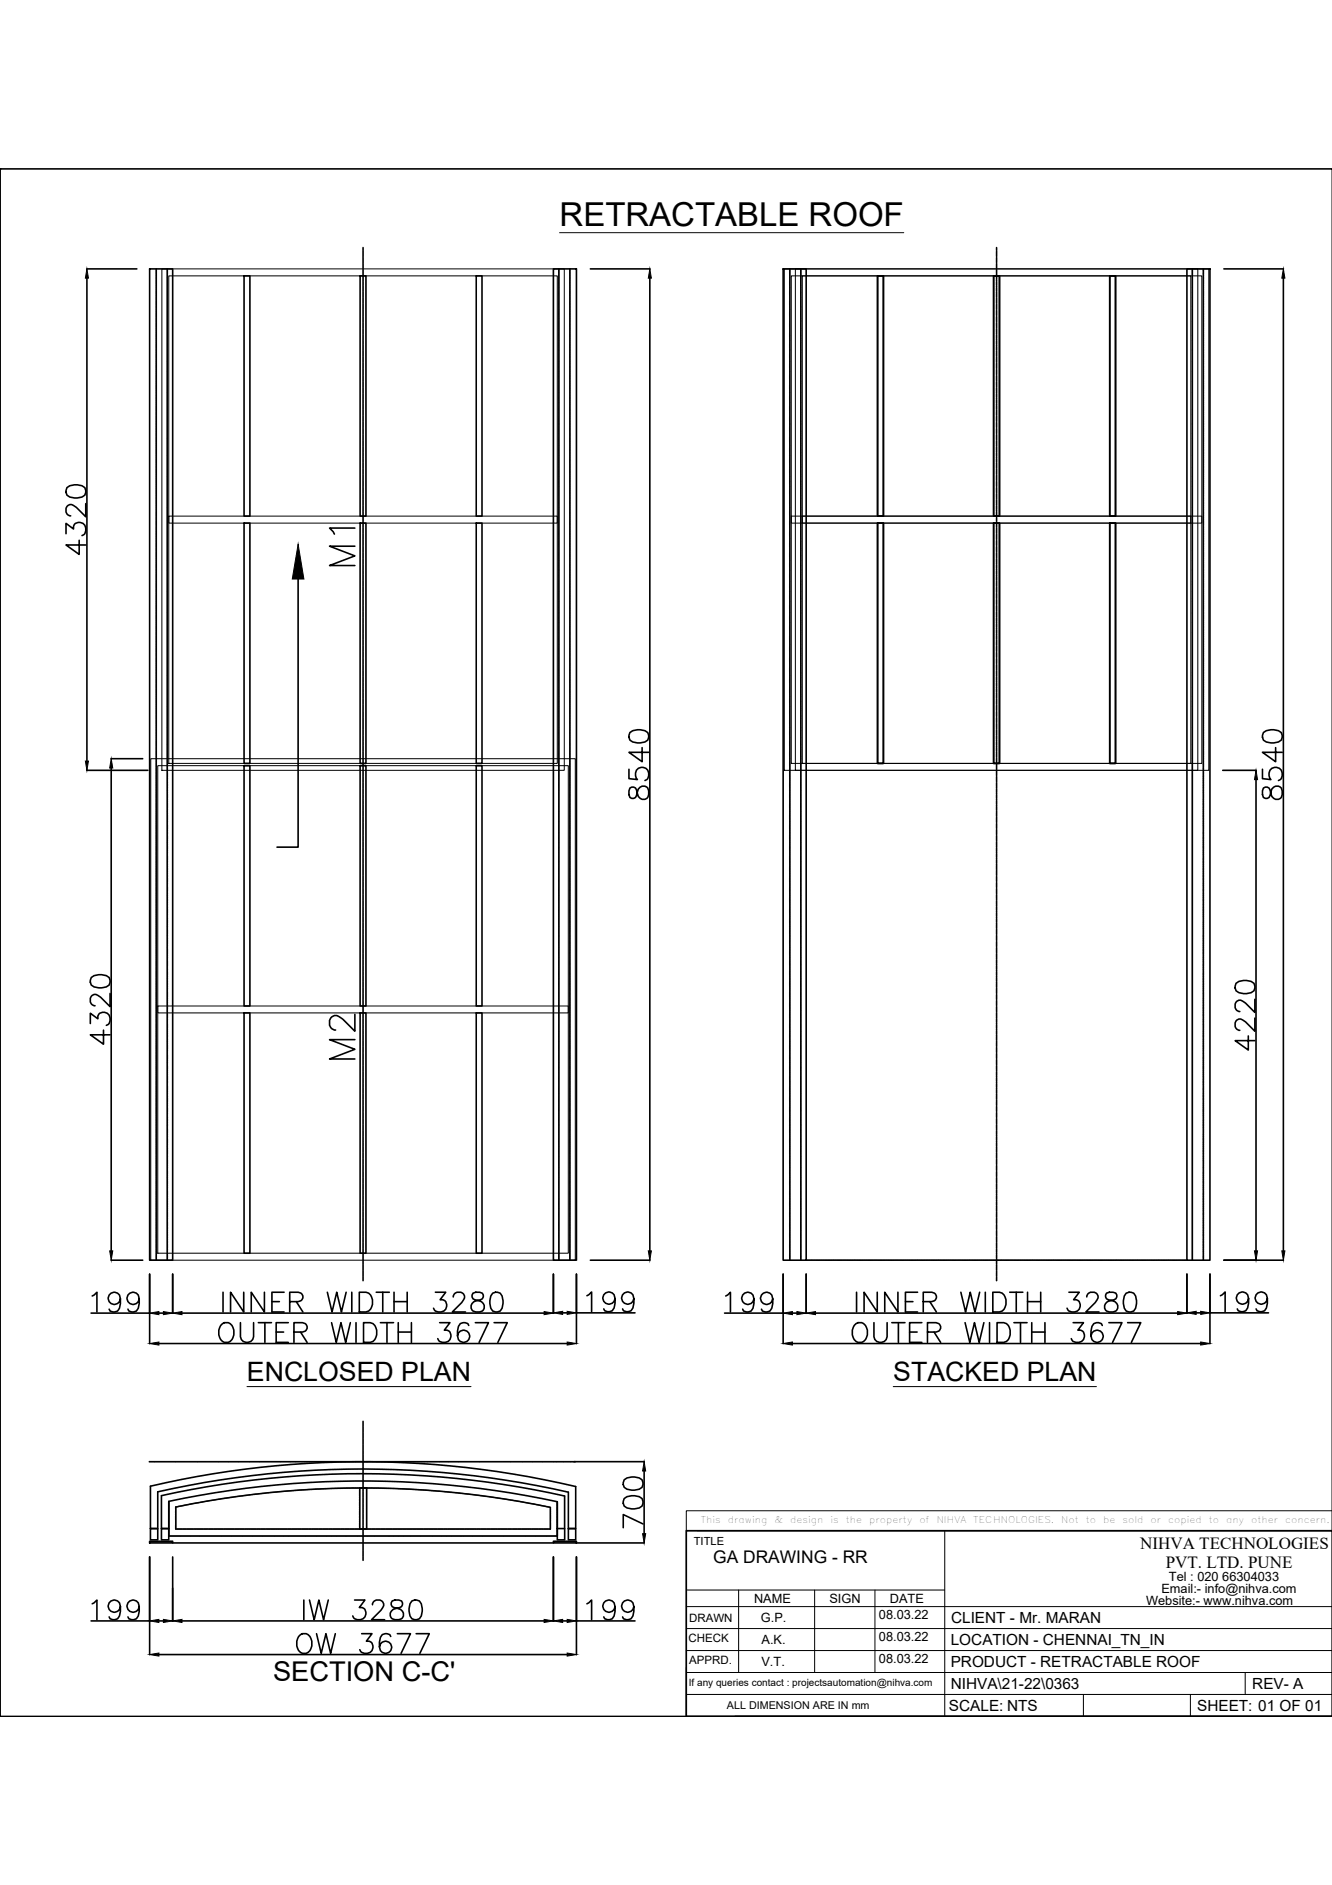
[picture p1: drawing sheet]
<svg xmlns="http://www.w3.org/2000/svg" width="210mm" height="297mm" viewBox="0 0 210 297" stroke-linecap="round" stroke-linejoin="round" font-family="sans-serif">
<defs><g id="words">
<g font-size="7.5">
<text x="56.8" y="90.3" transform="rotate(-90 56.8 90.3)">M1</text>
<text x="56.8" y="168.3" transform="rotate(-90 56.8 168.3)">M2</text>
</g>
<text font-size="5.2" x="88.2" y="35.6">RETRACTABLE ROOF</text>
<text font-size="4.3" x="43" y="264.9">SECTION C-C'</text>
<g font-size="4.2">
<text x="38.9" y="217.6">ENCLOSED PLAN</text>
<text x="140.8" y="217.6">STACKED PLAN</text>
</g>
<g font-size="2.7">
<text x="179.7" y="244">NIHVA TECHNOLOGIES</text>
<text x="112.4" y="246.3">GA DRAWING - RR</text>
<text x="183.7" y="247">PVT. LTD. PUNE</text>
</g>
<g font-size="2.4">
<text x="149.9" y="255.7">CLIENT - Mr. MARAN</text>
<text x="149.8" y="262.7">PRODUCT - RETRACTABLE ROOF</text>
<text x="149.8" y="259.2">LOCATION - CHENNAI_TN_IN</text>
<text x="149.5" y="269.6">SCALE: NTS</text>
<text x="149.8" y="266.1">NIHVA\21-22\0363</text>
<text x="188.6" y="269.6">SHEET: 01 OF 01</text>
<text x="197.3" y="266.1">REV- A</text>
</g>
<g font-size="2">
<text x="183" y="251.1">Email:- info@nihva.com</text>
<text x="184.2" y="249.1">Tel : 020 66304033</text>
<text x="118.8" y="252.7">NAME</text>
<text x="119.9" y="255.6">G.P.</text>
<text x="130.7" y="252.7">SIGN</text>
<text x="138.5" y="255.1">08.03.22</text>
<text x="140.2" y="252.6">DATE</text>
<text x="180.6" y="252.9">Website:- www.nihva.com</text>
<text x="120" y="262.5">V.T.</text>
<text x="120" y="259.1">A.K.</text>
<text x="138.5" y="258.6">08.03.22</text>
<text x="138.5" y="262.1">08.03.22</text>
</g>
<g font-size="1.8">
<text x="109.3" y="243.4">TITLE</text>
<text x="108.6" y="255.6">DRAWN</text>
<text x="108.5" y="258.7">CHECK</text>
<text x="108.6" y="262.1">APPRD.</text>
</g>
<text font-size="1.7" x="114.6" y="269.3">ALL DIMENSION ARE IN mm</text>
<text font-size="1.6" x="108.6" y="265.7">If any queries contact : projectsautomation@nihva.com</text>
<g font-size="1.5">
<text x="110.4" y="240">This</text>
<text x="114.7" y="240">drawing</text>
<text x="122.1" y="240">&amp;</text>
<text x="124.5" y="240">design</text>
<text x="130.9" y="240">is</text>
<text x="133.3" y="240">the</text>
<text x="137" y="240">property</text>
<text x="144.9" y="240">of</text>
<text x="147.6" y="240">NIHVA</text>
<text x="153.4" y="240">TECHNOLOGIES.</text>
<text x="167.2" y="240">Not</text>
<text x="171.1" y="240">to</text>
<text x="173.8" y="240">be</text>
<text x="176.9" y="240">sold</text>
<text x="181.3" y="240">or</text>
<text x="184.1" y="240">copied</text>
<text x="190.5" y="240">to</text>
<text x="193.2" y="240">any</text>
<text x="197.2" y="240">other</text>
<text x="202.5" y="240">concern.</text>
</g>
</g></defs>
<!-- layer: 0 -->
<g fill="none" stroke="#000" stroke-width=".25">
<path d="M0 26.6h.1M0 26.6v243.9h210M0 26.6v243.9M0 26.6h210M13.7 42.4h7.9M13.7 43.8v76.1M23.6 42.4h3.6v156.2h-3.6zM87.2 42.4h3.6v156.2h-3.6zM93 42.4h9.4M102.4 43.8v153.3M123.4 42.4h3.6v156.2h-3.6zM187 42.4h3.7v156.2h-3.7z"/>
<path d="M192.9 42.4h9.4M202.2 43.8v153.3M10.6 76.8a2.41 2.41 0 0 1 2.8 0 1.01 1.01 0 0 1-.5 1.5 2.57 2.57 0 0 1-2.3-.3l-.2-.4zM13.5 79.4v2l-1.5-1.4a.94 .94 0 0 0-1.4-.2l-.2 .3v.6a.77 .77 0 0 0 .7 .6M10.4 84.1v-1.6l1.2 .9a.97 .97 0 0 1 .9-1.1 .97 .97 0 0 1 1 .9 .91 .91 0 0 1-.6 1.2M12.5 85.1v2.3l-2.1-1.5h3.1M47 91.2v42.3h-3.4M17.5 119.6h5M99.3 115.4a2.41 2.41 0 0 1 2.8 0 1.01 1.01 0 0 1-.5 1.5 2.57 2.57 0 0 1-2.3-.3l-.2-.4zM101.2 117.8v2.2l-2.1-1.4h3.1M199.1 115.4a2.41 2.41 0 0 1 2.8 0 1.01 1.01 0 0 1-.4 1.5 2.57 2.57 0 0 1-2.4-.3l-.2-.4zM201 117.8v2.2l-2.1-1.4h3.2"/>
<path d="M13.7 121.4h9.6M17.5 121v76.1M99.1 121.2v1.5l1.3 .1a1.1 1.1 0 0 1 0-1.6 1.1 1.1 0 0 1 1.7 .2 1.1 1.1 0 0 1-.5 1.6M99.3 124.2l-.2 .4v.6l.2 .5a.63 .63 0 0 0 1-.3l.1-.6a.89 .89 0 0 1 .9-.9 .89 .89 0 0 1 .9 .7v.6a.89 .89 0 0 1-.9 .8 .89 .89 0 0 1-.9-.9l-.1-.6a.63 .63 0 0 0-1-.3zM192.7 121.4h5.3M197.9 122.9v74.2M198.9 121.2v1.5l1.4 .1a1.1 1.1 0 0 1 0-1.6 1.1 1.1 0 0 1 1.6 .2 1.1 1.1 0 0 1-.4 1.6M199.1 124.2l-.2 .4v.6l.2 .5a.63 .63 0 0 0 1-.3l.2-.6a.89 .89 0 0 1 .8-.9 .89 .89 0 0 1 1 .7v.6a.89 .89 0 0 1-1 .8 .89 .89 0 0 1-.8-.9l-.2-.6a.63 .63 0 0 0-1-.3zM14.4 154a2.41 2.41 0 0 1 2.8 0 1.01 1.01 0 0 1-.4 1.5 2.57 2.57 0 0 1-2.4-.3l-.2-.4zM17.3 156.6v2l-1.4-1.5a.94 .94 0 0 0-1.5-.1l-.2 .3v.6a.77 .77 0 0 0 .8 .6M194.8 154.9a2.41 2.41 0 0 1 2.8 0 1.01 1.01 0 0 1-.4 1.5 2.57 2.57 0 0 1-2.4-.3l-.2-.4zM197.7 157.5v2l-1.4-1.4a.94 .94 0 0 0-1.5-.2l-.2 .3v.6a.77 .77 0 0 0 .8 .6"/>
<path d="M14.2 161.3v-1.6l1.2 .8a.97 .97 0 0 1 .9-1 .97 .97 0 0 1 1 .9 .9 .9 0 0 1-.5 1.2M16.3 162.3v2.2l-2.1-1.4h3.1M196.7 163.2v2.3l-2.1-1.5h3.1M197.7 160.4v2.1l-1.4-1.5a.94 .94 0 0 0-1.5-.1l-.2 .3v.6a.77 .77 0 0 0 .8 .6M17.5 198.6h5M93 198.6h9.4M192.9 198.6h9.4M14.4 206.9h9.2M14.5 204.2l.8-.6v3.1M19 204.7a.97 .97 0 0 1-1.4 .8 .97 .97 0 0 1-.3-1.5 .97 .97 0 0 1 1.5 .1 2.8 2.8 0 0 1-.3 2.5 .92 .92 0 0 1-1.3-.3M21.9 204.7a.97 .97 0 0 1-1.3 .8 .97 .97 0 0 1-.4-1.5 .97 .97 0 0 1 1.6 .1 2.8 2.8 0 0 1-.3 2.5 .92 .92 0 0 1-1.3-.3M23.6 200.8v10.9"/>
<path d="M25 206.9h.7M25 211.7h64.4M27.2 200.8v6.2M28.7 206.9h57M34.8 208.9a1.07 1.07 0 0 1 1-.5 1.07 1.07 0 0 1 .9 .8 1.76 1.76 0 0 1-.7 2.3 1.43 1.43 0 0 1-1.5-1.9zM35.1 203.6v3.1M37.9 208.4v2.2a1.05 1.05 0 0 0 1 .9 1.05 1.05 0 0 0 1.1-.9v-2.2M38.4 203.6v3.1l-2.1-3.1v3.1M40.7 208.4h2.1M41.7 203.6v3.1l-2.1-3.1v3.1M41.7 208.4v3.1M42.9 205.1h1.1"/>
<path d="M43.5 209.9h1.2M44.8 203.6h-1.9v3.1h1.9M45.4 208.4h-1.9v3.1h1.9M45.7 205.1h1.3l.4-.1a.72 .72 0 0 0 0-1.2l-.4-.2h-1.3v3.1M46.3 209.9h1.4l.4-.1a.72 .72 0 0 0 0-1.2l-.4-.2h-1.4v3.1M46.7 205.1l1 1.6M47.4 209.9l1 1.6M51.6 203.6l.7 3.1 .8-3.1 .7 3.1 .7-3.1M52.2 208.4l.8 3.1 .7-3.1 .8 3.1 .7-3.1M55.4 203.6v3.1M56.1 208.4v3.1M56.6 203.6h1.1a1.7 1.7 0 0 1 .7 2.7l-.3 .3-.4 .1h-1.1z"/>
<path d="M57.3 208.4h1a1.7 1.7 0 0 1 .8 2.7l-.3 .3-.5 .1h-1zM59.3 203.6h2.1M59.9 208.4h2.1M60.3 203.6v3.1M61 208.4v3.1M62.1 205.1h2.1M62.1 203.6v3.1M62.8 209.9h2M62.8 208.4v3.1M64.2 203.6v3.1M64.8 208.4v3.1M68.6 203.6h1.6l-.8 1.2a.97 .97 0 0 1 1 .9 .97 .97 0 0 1-.9 1 .91 .91 0 0 1-1.2-.6"/>
<path d="M69.3 208.4h1.6l-.9 1.2a.97 .97 0 0 1 1.1 .9 .97 .97 0 0 1-.9 1 .91 .91 0 0 1-1.2-.6M71.4 204.4a.77 .77 0 0 1 .6-.8h.6a.76 .76 0 0 1 .5 1.2l-.3 .5-1.5 1.4h2.1M73.9 208.9a.92 .92 0 0 0-1.4-.3 2.8 2.8 0 0 0-.3 2.5 .97 .97 0 0 0 1.6 .1 .97 .97 0 0 0-.4-1.5 .97 .97 0 0 0-1.3 .8M74.5 203.8a.63 .63 0 0 0 .3 1l.6 .2a.9 .9 0 0 1 .9 .8 .9 .9 0 0 1-.7 .9h-.6a.89 .89 0 0 1-.8-.9 .89 .89 0 0 1 .9-.8l.6-.2a.63 .63 0 0 0 .3-1l-.4-.2h-.6zM74.9 208.4h2.1l-1.5 3.1M77.6 203.8a1.01 1.01 0 0 1 1.5 .4 2.57 2.57 0 0 1-.3 2.4 1.01 1.01 0 0 1-1.5-.5 2.57 2.57 0 0 1 .3-2.3zM77.9 208.4h2l-1.4 3.1M87.2 200.8v6.2M88.7 206.9h.7M90.8 200.8v10.9M90.8 206.9h9.3M92.5 204.2l.7-.6v3.1"/>
<path d="M96.9 204.6a.97 .97 0 0 1-1.3 .8 .97 .97 0 0 1-.4-1.5 .97 .97 0 0 1 1.6 .1 2.8 2.8 0 0 1-.3 2.6 .92 .92 0 0 1-1.4-.3M99.9 204.6a.97 .97 0 0 1-1.3 .8 .97 .97 0 0 1-.4-1.5 .97 .97 0 0 1 1.5 .1 2.8 2.8 0 0 1-.3 2.6 .92 .92 0 0 1-1.3-.3M114.2 206.9h9.2M114.4 204.2l.7-.6v3.1M118.8 204.7a.97 .97 0 0 1-1.3 .8 .97 .97 0 0 1-.4-1.5 .97 .97 0 0 1 1.6 .1 2.8 2.8 0 0 1-.3 2.5 .92 .92 0 0 1-1.4-.3M121.8 204.7a.97 .97 0 0 1-1.4 .8 .97 .97 0 0 1-.3-1.5 .97 .97 0 0 1 1.5 .1 2.8 2.8 0 0 1-.3 2.5 .92 .92 0 0 1-1.3-.3M123.4 200.8v10.9M124.9 206.9h.7M124.9 211.7h64.3M127 200.8v6.2M128.5 206.9h57.1M134.6 208.9a1.07 1.07 0 0 1 1.1-.5 1.07 1.07 0 0 1 .8 .8 1.76 1.76 0 0 1-.7 2.3 1.43 1.43 0 0 1-1.5-1.9z"/>
<path d="M135 203.6v3.1M137.7 208.4v2.2a1.05 1.05 0 0 0 1.1 .9 1.05 1.05 0 0 0 1-.9v-2.2M138.2 203.6v3.1l-2-3.1v3.1M140.5 208.4h2.1M141.5 203.6v3.1l-2.1-3.1v3.1M141.6 208.4v3.1M142.7 205.1h1.2M143.3 209.9h1.2M144.6 203.6h-1.9v3.1h1.9M145.3 208.4h-2v3.1h2M145.5 205.1h1.3l.5-.1a.72 .72 0 0 0 0-1.2l-.5-.2h-1.3v3.1M146.2 209.9h1.3l.4-.1a.72 .72 0 0 0 0-1.2l-.4-.2h-1.3v3.1"/>
<path d="M146.5 205.1l1.1 1.6M147.2 209.9l1 1.6M151.4 203.6l.8 3.1 .7-3.1 .7 3.1 .8-3.1M152.1 208.4l.7 3.1 .8-3.1 .7 3.1 .7-3.1M155.3 203.6v3.1M155.9 208.4v3.1M156.5 203.6h1a1.7 1.7 0 0 1 .7 2.7l-.3 .3-.4 .1h-1zM157.1 208.4h1.1a1.7 1.7 0 0 1 .7 2.7l-.3 .3-.4 .1h-1.1zM159.1 203.6h2.1M159.8 208.4h2.1M160.1 203.6v3.1M160.8 208.4v3.1"/>
<path d="M161.9 205.1h2.1M161.9 203.6v3.1M162.6 209.9h2.1M162.6 208.4v3.1M164 203.6v3.1M164.7 208.4v3.1M168.4 203.6h1.7l-.9 1.2a.97 .97 0 0 1 1 .9 .97 .97 0 0 1-.9 1 .91 .91 0 0 1-1.2-.6M169.1 208.4h1.6l-.8 1.2a.97 .97 0 0 1 1 .9 .97 .97 0 0 1-.9 1 .91 .91 0 0 1-1.2-.6M171.3 204.4a.77 .77 0 0 1 .6-.8h.5a.76 .76 0 0 1 .5 1.2l-.3 .5-1.5 1.4h2.1M173.7 208.9a.92 .92 0 0 0-1.3-.3 2.8 2.8 0 0 0-.3 2.5 .97 .97 0 0 0 1.5 .1 .97 .97 0 0 0-.3-1.5 .97 .97 0 0 0-1.4 .8M174.4 203.8a.63 .63 0 0 0 .3 1l.6 .2a.89 .89 0 0 1 .8 .8 .89 .89 0 0 1-.7 .9h-.6a.89 .89 0 0 1-.8-.9 .89 .89 0 0 1 1-.8l.5-.2a.63 .63 0 0 0 .3-1l-.4-.2h-.6zM174.7 208.4h2.1l-1.5 3.1"/>
<path d="M177.5 203.8a1.01 1.01 0 0 1 1.5 .4 2.57 2.57 0 0 1-.3 2.4 1.01 1.01 0 0 1-1.5-.5 2.57 2.57 0 0 1 .3-2.3zM177.7 208.4h2.1l-1.5 3.1M187 200.8v6.2M188.5 206.9h.7M190.7 206.9h9.2M190.7 200.8v10.9M192.3 204.2l.8-.6v3.1M196.8 204.6a.97 .97 0 0 1-1.4 .8 .97 .97 0 0 1-.4-1.5 .97 .97 0 0 1 1.6 .1 2.8 2.8 0 0 1-.3 2.6 .92 .92 0 0 1-1.3-.3M199.7 204.6a.97 .97 0 0 1-1.3 .8 .97 .97 0 0 1-.4-1.5 .97 .97 0 0 1 1.6 .1 2.8 2.8 0 0 1-.3 2.6 .92 .92 0 0 1-1.4-.3M23.7 234.2a146.5 146.5 0 0 1 67 0v6.7h-1.1v-5.8a146.2 146.2 0 0 0-64.7 0v5.8h-1.2zM26.6 236.7v4.2h-1.2v-5.2a146.4 146.4 0 0 1 63.6 0v5.2M26.6 236.6a146.4 146.4 0 0 1 61.2 0"/>
<path d="M87.8 236.8v4.1M90.5 230.3h11M98.4 236.1a2.41 2.41 0 0 1 2.8 0 1.01 1.01 0 0 1-.5 1.5 2.57 2.57 0 0 1-2.3-.3l-.2-.4zM98.4 233.2a2.41 2.41 0 0 1 2.8 0 1.01 1.01 0 0 1-.5 1.5 2.57 2.57 0 0 1-2.3-.3l-.2-.5zM101.5 231.8v9.9M14.4 255.4h9.2M14.5 252.7l.8-.6v3.1M19 253.2a.97 .97 0 0 1-1.4 .8 .97 .97 0 0 1-.3-1.5 .97 .97 0 0 1 1.5 .1 2.78 2.78 0 0 1-.3 2.5 .92 .92 0 0 1-1.3-.3M21.9 253.2a.97 .97 0 0 1-1.3 .8 .97 .97 0 0 1-.4-1.5 .97 .97 0 0 1 1.6 .1 2.78 2.78 0 0 1-.3 2.5 .92 .92 0 0 1-1.3-.3M23.6 242.9h3.6v.2h-3.6zM23.6 245.3v15.4M23.7 240.9h1.2v1.8h-1.2z"/>
<path d="M25 255.4h.7M25.4 240.9h1.2v1.8h-1.2zM27.2 245.3v10.1M28.7 255.4h57M47.1 257.9a1.07 1.07 0 0 1 1-.5 1.07 1.07 0 0 1 .9 .8 1.74 1.74 0 0 1-.8 2.3 1.42 1.42 0 0 1-1.4-1.9zM47.9 252.1v3.1M48.8 252.1l.7 3.1 .7-3.1 .8 3.1 .7-3.1M49.9 257.4l.7 3.1 .8-3.1 .7 3.1 .7-3.1M55.9 252.1h1.6l-.9 1.2a.96 .96 0 0 1 1.1 .9 .96 .96 0 0 1-.9 1 .91 .91 0 0 1-1.2-.6M57 257.4h1.6l-.9 1.2a.96 .96 0 0 1 1.1 .9 .96 .96 0 0 1-.9 1 .91 .91 0 0 1-1.2-.5M58.7 252.9a.77 .77 0 0 1 .6-.8h.6a.76 .76 0 0 1 .4 1.2l-.3 .5-1.5 1.4h2.1M61.6 257.9a.92 .92 0 0 0-1.4-.3 2.8 2.8 0 0 0-.3 2.5 .97 .97 0 0 0 1.6 .1 .97 .97 0 0 0-.4-1.5 .97 .97 0 0 0-1.3 .8"/>
<path d="M61.8 252.3a.63 .63 0 0 0 .3 1l.6 .2a.89 .89 0 0 1 .9 .8 .89 .89 0 0 1-.8 .9h-.6a.89 .89 0 0 1-.7-.9 .89 .89 0 0 1 .9-.8l.6-.2a.63 .63 0 0 0 .3-1l-.5-.2h-.6zM62.6 257.4h2.1l-1.5 3.1M64.9 252.3a1.01 1.01 0 0 1 1.5 .4 2.55 2.55 0 0 1-.3 2.4 1.01 1.01 0 0 1-1.5-.5 2.55 2.55 0 0 1 .3-2.3zM65.6 257.4h2l-1.4 3.1M87.2 242.9h3.6v.2h-3.6zM87.2 245.3v10.1M87.8 240.9h1.2v1.8h-1.2zM88.7 255.4h.7M89.6 240.9h1.1v1.8h-1.1zM90.8 245.3v15.4M90.8 255.4h9.3M90.9 243.1h10.6"/>
<path d="M92.5 252.7l.7-.6v3.1M96.9 253.2a.97 .97 0 0 1-1.3 .8 .97 .97 0 0 1-.4-1.5 .97 .97 0 0 1 1.6 .1 2.78 2.78 0 0 1-.3 2.5 .92 .92 0 0 1-1.4-.3M99.9 253.2a.97 .97 0 0 1-1.3 .8 .97 .97 0 0 1-.4-1.5 .97 .97 0 0 1 1.5 .1 2.78 2.78 0 0 1-.3 2.5 .92 .92 0 0 1-1.3-.3M101.3 240.1l-3.1-1.4v2M210 241.2h-101.8v29.3h101.8M25 260.7h64.4M115.8 270.5h94.2"/>
</g>
<!-- layer: border -->
<g fill="none" stroke="#000" stroke-width=".25">
<path d="M24.6 42.4v.1M24.6 42.5v.2M24.6 42.7v.1M24.6 42.9v.1M24.6 43.1v.1M24.6 43.2v.2M24.6 43.4v.1M24.6 43.6v.1M24.6 43.8v.1M24.6 43.9v.1M24.6 44.1v.1M24.6 44.3v.1"/>
<path d="M24.6 44.5v.1M24.6 44.6v.1M24.6 44.8v.1M24.6 45v.1M24.6 45.2v.1M24.6 45.3v.1M24.6 45.5v.1M24.6 45.7v.1M24.6 45.9v.1M24.6 46v.1M24.6 46.2v.1M24.6 46.4v.1"/>
<path d="M24.6 46.5v.2M24.6 46.7v.1M24.6 46.9v.1M24.6 47.1v.1M24.6 47.2v.2M24.6 47.4v.1M24.6 47.6v.1M24.6 47.8v.1M24.6 47.9v.2M24.6 48.1v.1M24.6 48.3v.1M24.6 48.5v.1"/>
<path d="M24.6 48.6v.2M24.6 48.8v.1M24.6 49v.1M24.6 49.2v.1M24.6 49.3v.2M24.6 49.5v.1M24.6 49.7v.1M24.6 49.9v.1M24.6 50v.2M24.6 50.2v.1M24.6 50.4v.1M24.6 50.6v.1"/>
<path d="M24.6 50.7v.1M24.6 50.9v.1M24.6 51.1v.1M24.6 51.3v.1M24.6 51.4v.1M24.6 51.6v.1M24.6 51.8v.1M24.6 52v.1M24.6 52.1v.1M24.6 52.3v.1M24.6 52.5v.1M24.6 52.6v.2"/>
<path d="M24.6 52.8v.1M24.6 53v.1M24.6 53.2v.1M24.6 53.3v.2M24.6 53.5v.1M24.6 53.7v.1M24.6 53.9v.1M24.6 54v.2M24.6 54.2v.1M24.6 54.4v.1M24.6 54.6v.1M24.6 54.7v.1"/>
<path d="M24.6 54.9v.1M24.6 55.1v.1M24.6 55.3v.1M24.6 55.4v.1M24.6 55.6v.1M24.6 55.8v.1M24.6 56v.1M24.6 56.1v.1M24.6 56.3v.1M24.6 56.5v.1M24.6 56.6v.2M24.6 56.8v.1"/>
<path d="M24.6 57v.1M24.6 57.2v.1M24.6 57.3v.2M24.6 57.5v.1M24.6 57.7v.1M24.6 57.9v.1M24.6 58v.2M24.6 58.2v.1M24.6 58.4v.1M24.6 58.6v.1M24.6 58.7v.2M24.6 58.9v.1"/>
<path d="M24.6 59.1v.1M24.6 59.3v.1M24.6 59.4v.2M24.6 59.6v.1M24.6 59.8v.1M24.6 60v.1M26.4 42.4v.1M26.4 42.5v.2M26.4 42.7v.1M26.4 42.9v.1M26.4 43.1v.1M26.4 43.2v.2"/>
<path d="M26.4 43.4v.1M26.4 43.6v.1M26.4 43.8v.1M26.4 43.9v.1M26.4 44.1v.1M26.4 44.3v.1M26.4 44.5v.1M26.4 44.6v.1M26.4 44.8v.1M26.4 45v.1M26.4 45.2v.1M26.4 45.3v.1"/>
<path d="M26.4 45.5v.1M26.4 45.7v.1M26.4 45.9v.1M26.4 46v.1M26.4 46.2v.1M26.4 46.4v.1M26.4 46.5v.2M26.4 46.7v.1M26.4 46.9v.1M26.4 47.1v.1M26.4 47.2v.2M26.4 47.4v.1"/>
<path d="M26.4 47.6v.1M26.4 47.8v.1M26.4 47.9v.2M26.4 48.1v.1M26.4 48.3v.1M26.4 48.5v.1M26.4 48.6v.2M26.4 48.8v.1M26.4 49v.1M26.4 49.2v.1M26.4 49.3v.2M26.4 49.5v.1"/>
<path d="M26.4 49.7v.1M26.4 49.9v.1M26.4 50v.2M26.4 50.2v.1M26.4 50.4v.1M26.4 50.6v.1M26.4 50.7v.1M26.4 50.9v.1M26.4 51.1v.1M26.4 51.3v.1M26.4 51.4v.1M26.4 51.6v.1"/>
<path d="M26.4 51.8v.1M26.4 52v.1M26.4 52.1v.1M26.4 52.3v.1M26.4 52.5v.1M26.4 52.6v.2M26.4 52.8v.1M26.4 53v.1M26.4 53.2v.1M26.4 53.3v.2M26.4 53.5v.1M26.4 53.7v.1"/>
<path d="M26.4 53.9v.1M26.4 54v.2M26.4 54.2v.1M26.4 54.4v.1M26.4 54.6v.1M26.4 54.7v.1M26.4 54.9v.1M26.4 55.1v.1M26.4 55.3v.1M26.4 55.4v.1M26.4 55.6v.1M26.4 55.8v.1"/>
<path d="M26.4 56v.1M26.4 56.1v.1M26.4 56.3v.1M26.4 56.5v.1M26.4 56.6v.2M26.4 56.8v.1M26.4 57v.1M26.4 57.2v.1M26.4 57.3v.2M26.4 57.5v.1M26.4 57.7v.1M26.4 57.9v.1"/>
<path d="M26.4 58v.2M26.4 58.2v.1M26.4 58.4v.1M26.4 58.6v.1M26.4 58.7v.2M26.4 58.9v.1M26.4 59.1v.1M26.4 59.3v.1M26.4 59.4v.2M26.4 59.6v.1M26.4 59.8v.1M26.4 60v.1"/>
<path d="M88.1 42.4v.1M88.1 42.5v.2M88.1 42.7v.1M88.1 42.9v.1M88.1 43.1v.1M88.1 43.2v.2M88.1 43.4v.1M88.1 43.6v.1M88.1 43.8v.1M88.1 43.9v.1M88.1 44.1v.1M88.1 44.3v.1"/>
<path d="M88.1 44.5v.1M88.1 44.6v.1M88.1 44.8v.1M88.1 45v.1M88.1 45.2v.1M88.1 45.3v.1M88.1 45.5v.1M88.1 45.7v.1M88.1 45.9v.1M88.1 46v.1M88.1 46.2v.1M88.1 46.4v.1"/>
<path d="M88.1 46.5v.2M88.1 46.7v.1M88.1 46.9v.1M88.1 47.1v.1M88.1 47.2v.2M88.1 47.4v.1M88.1 47.6v.1M88.1 47.8v.1M88.1 47.9v.2M88.1 48.1v.1M88.1 48.3v.1M88.1 48.5v.1"/>
<path d="M88.1 48.6v.2M88.1 48.8v.1M88.1 49v.1M88.1 49.2v.1M88.1 49.3v.2M88.1 49.5v.1M88.1 49.7v.1M88.1 49.9v.1M88.1 50v.2M88.1 50.2v.1M88.1 50.4v.1M88.1 50.6v.1"/>
<path d="M88.1 50.7v.1M88.1 50.9v.1M88.1 51.1v.1M88.1 51.3v.1M88.1 51.4v.1M88.1 51.6v.1M88.1 51.8v.1M88.1 52v.1M88.1 52.1v.1M88.1 52.3v.1M88.1 52.5v.1M88.1 52.6v.2"/>
<path d="M88.1 52.8v.1M88.1 53v.1M88.1 53.2v.1M88.1 53.3v.2M88.1 53.5v.1M88.1 53.7v.1M88.1 53.9v.1M88.1 54v.2M88.1 54.2v.1M88.1 54.4v.1M88.1 54.6v.1M88.1 54.7v.1"/>
<path d="M88.1 54.9v.1M88.1 55.1v.1M88.1 55.3v.1M88.1 55.4v.1M88.1 55.6v.1M88.1 55.8v.1M88.1 56v.1M88.1 56.1v.1M88.1 56.3v.1M88.1 56.5v.1M88.1 56.6v.2M88.1 56.8v.1"/>
<path d="M88.1 57v.1M88.1 57.2v.1M88.1 57.3v.2M88.1 57.5v.1M88.1 57.7v.1M88.1 57.9v.1M88.1 58v.2M88.1 58.2v.1M88.1 58.4v.1M88.1 58.6v.1M88.1 58.7v.2M88.1 58.9v.1"/>
<path d="M88.1 59.1v.1M88.1 59.3v.1M88.1 59.4v.2M88.1 59.6v.1M88.1 59.8v.1M88.1 60v.1M89.8 42.4v.1M89.8 42.5v.2M89.8 42.7v.1M89.8 42.9v.1M89.8 43.1v.1M89.8 43.2v.2"/>
<path d="M89.8 43.4v.1M89.8 43.6v.1M89.8 43.8v.1M89.8 43.9v.1M89.8 44.1v.1M89.8 44.3v.1M89.8 44.5v.1M89.8 44.6v.1M89.8 44.8v.1M89.8 45v.1M89.8 45.2v.1M89.8 45.3v.1"/>
<path d="M89.8 45.5v.1M89.8 45.7v.1M89.8 45.9v.1M89.8 46v.1M89.8 46.2v.1M89.8 46.4v.1M89.8 46.5v.2M89.8 46.7v.1M89.8 46.9v.1M89.8 47.1v.1M89.8 47.2v.2M89.8 47.4v.1"/>
<path d="M89.8 47.6v.1M89.8 47.8v.1M89.8 47.9v.2M89.8 48.1v.1M89.8 48.3v.1M89.8 48.5v.1M89.8 48.6v.2M89.8 48.8v.1M89.8 49v.1M89.8 49.2v.1M89.8 49.3v.2M89.8 49.5v.1"/>
<path d="M89.8 49.7v.1M89.8 49.9v.1M89.8 50v.2M89.8 50.2v.1M89.8 50.4v.1M89.8 50.6v.1M89.8 50.7v.1M89.8 50.9v.1M89.8 51.1v.1M89.8 51.3v.1M89.8 51.4v.1M89.8 51.6v.1"/>
<path d="M89.8 51.8v.1M89.8 52v.1M89.8 52.1v.1M89.8 52.3v.1M89.8 52.5v.1M89.8 52.6v.2M89.8 52.8v.1M89.8 53v.1M89.8 53.2v.1M89.8 53.3v.2M89.8 53.5v.1M89.8 53.7v.1"/>
<path d="M89.8 53.9v.1M89.8 54v.2M89.8 54.2v.1M89.8 54.4v.1M89.8 54.6v.1M89.8 54.7v.1M89.8 54.9v.1M89.8 55.1v.1M89.8 55.3v.1M89.8 55.4v.1M89.8 55.6v.1M89.8 55.8v.1"/>
<path d="M89.8 56v.1M89.8 56.1v.1M89.8 56.3v.1M89.8 56.5v.1M89.8 56.6v.2M89.8 56.8v.1M89.8 57v.1M89.8 57.2v.1M89.8 57.3v.2M89.8 57.5v.1M89.8 57.7v.1M89.8 57.9v.1"/>
<path d="M89.8 58v.2M89.8 58.2v.1M89.8 58.4v.1M89.8 58.6v.1M89.8 58.7v.2M89.8 58.9v.1M89.8 59.1v.1M89.8 59.3v.1M89.8 59.4v.2M89.8 59.6v.1M89.8 59.8v.1M89.8 60v.1"/>
<path d="M124.5 42.4v.1M124.5 42.5v.2M124.5 42.7v.1M124.5 42.9v.1M124.5 43.1v.1M124.5 43.2v.2M124.5 43.4v.1M124.5 43.6v.1M124.5 43.8v.1M124.5 43.9v.1M124.5 44.1v.1M124.5 44.3v.1"/>
<path d="M124.5 44.5v.1M124.5 44.6v.1M124.5 44.8v.1M124.5 45v.1M124.5 45.2v.1M124.5 45.3v.1M124.5 45.5v.1M124.5 45.7v.1M124.5 45.9v.1M124.5 46v.1M124.5 46.2v.1M124.5 46.4v.1"/>
<path d="M124.5 46.5v.2M124.5 46.7v.1M124.5 46.9v.1M124.5 47.1v.1M124.5 47.2v.2M124.5 47.4v.1M124.5 47.6v.1M124.5 47.8v.1M124.5 47.9v.2M124.5 48.1v.1M124.5 48.3v.1M124.5 48.5v.1"/>
<path d="M124.5 48.6v.2M124.5 48.8v.1M124.5 49v.1M124.5 49.2v.1M124.5 49.3v.2M124.5 49.5v.1M124.5 49.7v.1M124.5 49.9v.1M124.5 50v.2M124.5 50.2v.1M124.5 50.4v.1M124.5 50.6v.1"/>
<path d="M124.5 50.7v.1M124.5 50.9v.1M124.5 51.1v.1M124.5 51.3v.1M124.5 51.4v.1M124.5 51.6v.1M124.5 51.8v.1M124.5 52v.1M124.5 52.1v.1M124.5 52.3v.1M124.5 52.5v.1M124.5 52.6v.2"/>
<path d="M124.5 52.8v.1M124.5 53v.1M124.5 53.2v.1M124.5 53.3v.2M124.5 53.5v.1M124.5 53.7v.1M124.5 53.9v.1M124.5 54v.2M124.5 54.2v.1M124.5 54.4v.1M124.5 54.6v.1M124.5 54.7v.1"/>
<path d="M124.5 54.9v.1M124.5 55.1v.1M124.5 55.3v.1M124.5 55.4v.1M124.5 55.6v.1M124.5 55.8v.1M124.5 56v.1M124.5 56.1v.1M124.5 56.3v.1M124.5 56.5v.1M124.5 56.6v.2M124.5 56.8v.1"/>
<path d="M124.5 57v.1M124.5 57.2v.1M124.5 57.3v.2M124.5 57.5v.1M124.5 57.7v.1M124.5 57.9v.1M124.5 58v.2M124.5 58.2v.1M124.5 58.4v.1M124.5 58.6v.1M124.5 58.7v.2M124.5 58.9v.1"/>
<path d="M124.5 59.1v.1M124.5 59.3v.1M124.5 59.4v.2M124.5 59.6v.1M124.5 59.8v.1M124.5 60v.1M126.2 42.4v.1M126.2 42.5v.2M126.2 42.7v.1M126.2 42.9v.1M126.2 43.1v.1M126.2 43.2v.2"/>
<path d="M126.2 43.4v.1M126.2 43.6v.1M126.2 43.8v.1M126.2 43.9v.1M126.2 44.1v.1M126.2 44.3v.1M126.2 44.5v.1M126.2 44.6v.1M126.2 44.8v.1M126.2 45v.1M126.2 45.2v.1M126.2 45.3v.1"/>
<path d="M126.2 45.5v.1M126.2 45.7v.1M126.2 45.9v.1M126.2 46v.1M126.2 46.2v.1M126.2 46.4v.1M126.2 46.5v.2M126.2 46.7v.1M126.2 46.9v.1M126.2 47.1v.1M126.2 47.2v.2M126.2 47.4v.1"/>
<path d="M126.2 47.6v.1M126.2 47.8v.1M126.2 47.9v.2M126.2 48.1v.1M126.2 48.3v.1M126.2 48.5v.1M126.2 48.6v.2M126.2 48.8v.1M126.2 49v.1M126.2 49.2v.1M126.2 49.3v.2M126.2 49.5v.1"/>
<path d="M126.2 49.7v.1M126.2 49.9v.1M126.2 50v.2M126.2 50.2v.1M126.2 50.4v.1M126.2 50.6v.1M126.2 50.7v.1M126.2 50.9v.1M126.2 51.1v.1M126.2 51.3v.1M126.2 51.4v.1M126.2 51.6v.1"/>
<path d="M126.2 51.8v.1M126.2 52v.1M126.2 52.1v.1M126.2 52.3v.1M126.2 52.5v.1M126.2 52.6v.2M126.2 52.8v.1M126.2 53v.1M126.2 53.2v.1M126.2 53.3v.2M126.2 53.5v.1M126.2 53.7v.1"/>
<path d="M126.2 53.9v.1M126.2 54v.2M126.2 54.2v.1M126.2 54.4v.1M126.2 54.6v.1M126.2 54.7v.1M126.2 54.9v.1M126.2 55.1v.1M126.2 55.3v.1M126.2 55.4v.1M126.2 55.6v.1M126.2 55.8v.1"/>
<path d="M126.2 56v.1M126.2 56.1v.1M126.2 56.3v.1M126.2 56.5v.1M126.2 56.6v.2M126.2 56.8v.1M126.2 57v.1M126.2 57.2v.1M126.2 57.3v.2M126.2 57.5v.1M126.2 57.7v.1M126.2 57.9v.1"/>
<path d="M126.2 58v.2M126.2 58.2v.1M126.2 58.4v.1M126.2 58.6v.1M126.2 58.7v.2M126.2 58.9v.1M126.2 59.1v.1M126.2 59.3v.1M126.2 59.4v.2M126.2 59.6v.1M126.2 59.8v.1M126.2 60v.1"/>
<path d="M187.9 42.4v.1M187.9 42.5v.2M187.9 42.7v.1M187.9 42.9v.1M187.9 43.1v.1M187.9 43.2v.2M187.9 43.4v.1M187.9 43.6v.1M187.9 43.8v.1M187.9 43.9v.1M187.9 44.1v.1M187.9 44.3v.1"/>
<path d="M187.9 44.5v.1M187.9 44.6v.1M187.9 44.8v.1M187.9 45v.1M187.9 45.2v.1M187.9 45.3v.1M187.9 45.5v.1M187.9 45.7v.1M187.9 45.9v.1M187.9 46v.1M187.9 46.2v.1M187.9 46.4v.1"/>
<path d="M187.9 46.5v.2M187.9 46.7v.1M187.9 46.9v.1M187.9 47.1v.1M187.9 47.2v.2M187.9 47.4v.1M187.9 47.6v.1M187.9 47.8v.1M187.9 47.9v.2M187.9 48.1v.1M187.9 48.3v.1M187.9 48.5v.1"/>
<path d="M187.9 48.6v.2M187.9 48.8v.1M187.9 49v.1M187.9 49.2v.1M187.9 49.3v.2M187.9 49.5v.1M187.9 49.7v.1M187.9 49.9v.1M187.9 50v.2M187.9 50.2v.1M187.9 50.4v.1M187.9 50.6v.1"/>
<path d="M187.9 50.7v.1M187.9 50.9v.1M187.9 51.1v.1M187.9 51.3v.1M187.9 51.4v.1M187.9 51.6v.1M187.9 51.8v.1M187.9 52v.1M187.9 52.1v.1M187.9 52.3v.1M187.9 52.5v.1M187.9 52.6v.2"/>
<path d="M187.9 52.8v.1M187.9 53v.1M187.9 53.2v.1M187.9 53.3v.2M187.9 53.5v.1M187.9 53.7v.1M187.9 53.9v.1M187.9 54v.2M187.9 54.2v.1M187.9 54.4v.1M187.9 54.6v.1M187.9 54.7v.1"/>
<path d="M187.9 54.9v.1M187.9 55.1v.1M187.9 55.3v.1M187.9 55.4v.1M187.9 55.6v.1M187.9 55.8v.1M187.9 56v.1M187.9 56.1v.1M187.9 56.3v.1M187.9 56.5v.1M187.9 56.6v.2M187.9 56.8v.1"/>
<path d="M187.9 57v.1M187.9 57.2v.1M187.9 57.3v.2M187.9 57.5v.1M187.9 57.7v.1M187.9 57.9v.1M187.9 58v.2M187.9 58.2v.1M187.9 58.4v.1M187.9 58.6v.1M187.9 58.7v.2M187.9 58.9v.1"/>
<path d="M187.9 59.1v.1M187.9 59.3v.1M187.9 59.4v.2M187.9 59.6v.1M187.9 59.8v.1M187.9 60v.1M189.6 42.4v.1M189.6 42.5v.2M189.6 42.7v.1M189.6 42.9v.1M189.6 43.1v.1M189.6 43.2v.2"/>
<path d="M189.6 43.4v.1M189.6 43.6v.1M189.6 43.8v.1M189.6 43.9v.1M189.6 44.1v.1M189.6 44.3v.1M189.6 44.5v.1M189.6 44.6v.1M189.6 44.8v.1M189.6 45v.1M189.6 45.2v.1M189.6 45.3v.1"/>
<path d="M189.6 45.5v.1M189.6 45.7v.1M189.6 45.9v.1M189.6 46v.1M189.6 46.2v.1M189.6 46.4v.1M189.6 46.5v.2M189.6 46.7v.1M189.6 46.9v.1M189.6 47.1v.1M189.6 47.2v.2M189.6 47.4v.1"/>
<path d="M189.6 47.6v.1M189.6 47.8v.1M189.6 47.9v.2M189.6 48.1v.1M189.6 48.3v.1M189.6 48.5v.1M189.6 48.6v.2M189.6 48.8v.1M189.6 49v.1M189.6 49.2v.1M189.6 49.3v.2M189.6 49.5v.1"/>
<path d="M189.6 49.7v.1M189.6 49.9v.1M189.6 50v.2M189.6 50.2v.1M189.6 50.4v.1M189.6 50.6v.1M189.6 50.7v.1M189.6 50.9v.1M189.6 51.1v.1M189.6 51.3v.1M189.6 51.4v.1M189.6 51.6v.1"/>
<path d="M189.6 51.8v.1M189.6 52v.1M189.6 52.1v.1M189.6 52.3v.1M189.6 52.5v.1M189.6 52.6v.2M189.6 52.8v.1M189.6 53v.1M189.6 53.2v.1M189.6 53.3v.2M189.6 53.5v.1M189.6 53.7v.1"/>
<path d="M189.6 53.9v.1M189.6 54v.2M189.6 54.2v.1M189.6 54.4v.1M189.6 54.6v.1M189.6 54.7v.1M189.6 54.9v.1M189.6 55.1v.1M189.6 55.3v.1M189.6 55.4v.1M189.6 55.6v.1M189.6 55.8v.1"/>
<path d="M189.6 56v.1M189.6 56.1v.1M189.6 56.3v.1M189.6 56.5v.1M189.6 56.6v.2M189.6 56.8v.1M189.6 57v.1M189.6 57.2v.1M189.6 57.3v.2M189.6 57.5v.1M189.6 57.7v.1M189.6 57.9v.1"/>
<path d="M189.6 58v.2M189.6 58.2v.1M189.6 58.4v.1M189.6 58.6v.1M189.6 58.7v.2M189.6 58.9v.1M189.6 59.1v.1M189.6 59.3v.1M189.6 59.4v.2M189.6 59.6v.1M189.6 59.8v.1M189.6 60v.1"/>
<path d="M24.6 60.1v.1M24.6 60.3v.1M24.6 60.5v.1M24.6 60.7v.1M24.6 60.8v.1M24.6 61v.1M24.6 61.2v.1M24.6 61.4v.1M24.6 61.5v.1M24.6 61.7v.1M24.6 61.9v.1M24.6 62.1v.1"/>
<path d="M24.6 62.2v.1M24.6 62.4v.1M24.6 62.6v.1M24.6 62.7v.2M24.6 62.9v.1M24.6 63.1v.1M24.6 63.3v.1M24.6 63.4v.2M24.6 63.6v.1M24.6 63.8v.1M24.6 64v.1M24.6 64.1v.2"/>
<path d="M24.6 64.3v.1M24.6 64.5v.1M24.6 64.7v.1M24.6 64.8v.2M24.6 65v.1M24.6 65.2v.1M24.6 65.4v.1M24.6 65.5v.2M24.6 65.7v.1M24.6 65.9v.1M24.6 66.1v.1M24.6 66.2v.2"/>
<path d="M24.6 66.4v.1M24.6 66.6v.1M24.6 66.8v.1M24.6 66.9v.1M24.6 67.1v.1M24.6 67.3v.1M24.6 67.5v.1M24.6 67.6v.1M24.6 67.8v.1M24.6 68v.1M24.6 68.2v.1M24.6 68.3v.1"/>
<path d="M24.6 68.5v.1M24.6 68.7v.1M24.6 68.9v.1M24.6 69v.1M24.6 69.2v.1M24.6 69.4v.1M24.6 69.5v.2M24.6 69.7v.1M24.6 69.9v.1M24.6 70.1v.1M24.6 70.2v.2M24.6 70.4v.1"/>
<path d="M24.6 70.6v.1M24.6 70.8v.1M24.6 70.9v.2M24.6 71.1v.1M24.6 71.3v.1M24.6 71.5v.1M24.6 71.6v.2M24.6 71.8v.1M24.6 72v.1M24.6 72.2v.1M24.6 72.3v.1M24.6 72.5v.1"/>
<path d="M24.6 72.7v.1M24.6 72.9v.1M24.6 73v.1M24.6 73.2v.1M24.6 73.4v.1M24.6 73.6v.1M24.6 73.7v.1M24.6 73.9v.1M24.6 74.1v.1M24.6 74.2v.2M24.6 74.4v.1M24.6 74.6v.1"/>
<path d="M24.6 74.8v.1M24.6 74.9v.2M24.6 75.1v.1M24.6 75.3v.1M24.6 75.5v.1M24.6 75.6v.2M24.6 75.8v.1M24.6 76v.1M24.6 76.2v.1M24.6 76.3v.2M24.6 76.5v.1M24.6 76.7v.1"/>
<path d="M24.6 76.9v.1M24.6 77v.1M24.6 77.2v.1M24.6 77.4v.1M24.6 77.6v.1M24.6 77.7v.1M24.6 77.9v.1M24.6 78.1v.1M24.6 78.3v.1M24.6 78.4v.1M24.6 78.6v.1M24.6 78.8v.1"/>
<path d="M24.6 78.9v.2M24.6 79.1v.1M24.6 79.3v.1M24.6 79.5v.1M24.6 79.6v.2M24.6 79.8v.1M24.6 80v.1M26.4 60.1v.1M26.4 60.3v.1M26.4 60.5v.1M26.4 60.7v.1M26.4 60.8v.1"/>
<path d="M26.4 61v.1M26.4 61.2v.1M26.4 61.4v.1M26.4 61.5v.1M26.4 61.7v.1M26.4 61.9v.1M26.4 62.1v.1M26.4 62.2v.1M26.4 62.4v.1M26.4 62.6v.1M26.4 62.7v.2M26.4 62.9v.1"/>
<path d="M26.4 63.1v.1M26.4 63.3v.1M26.4 63.4v.2M26.4 63.6v.1M26.4 63.8v.1M26.4 64v.1M26.4 64.1v.2M26.4 64.3v.1M26.4 64.5v.1M26.4 64.7v.1M26.4 64.8v.2M26.4 65v.1"/>
<path d="M26.4 65.2v.1M26.4 65.4v.1M26.4 65.5v.2M26.4 65.7v.1M26.4 65.9v.1M26.4 66.1v.1M26.4 66.2v.2M26.4 66.4v.1M26.4 66.6v.1M26.4 66.8v.1M26.4 66.9v.1M26.4 67.1v.1"/>
<path d="M26.4 67.3v.1M26.4 67.5v.1M26.4 67.6v.1M26.4 67.8v.1M26.4 68v.1M26.4 68.2v.1M26.4 68.3v.1M26.4 68.5v.1M26.4 68.7v.1M26.4 68.9v.1M26.4 69v.1M26.4 69.2v.1"/>
<path d="M26.4 69.4v.1M26.4 69.5v.2M26.4 69.7v.1M26.4 69.9v.1M26.4 70.1v.1M26.4 70.2v.2M26.4 70.4v.1M26.4 70.6v.1M26.4 70.8v.1M26.4 70.9v.2M26.4 71.1v.1M26.4 71.3v.1"/>
<path d="M26.4 71.5v.1M26.4 71.6v.2M26.4 71.8v.1M26.4 72v.1M26.4 72.2v.1M26.4 72.3v.1M26.4 72.5v.1M26.4 72.7v.1M26.4 72.9v.1M26.4 73v.1M26.4 73.2v.1M26.4 73.4v.1"/>
<path d="M26.4 73.6v.1M26.4 73.7v.1M26.4 73.9v.1M26.4 74.1v.1M26.4 74.2v.2M26.4 74.4v.1M26.4 74.6v.1M26.4 74.8v.1M26.4 74.9v.2M26.4 75.1v.1M26.4 75.3v.1M26.4 75.5v.1"/>
<path d="M26.4 75.6v.2M26.4 75.8v.1M26.4 76v.1M26.4 76.2v.1M26.4 76.3v.2M26.4 76.5v.1M26.4 76.7v.1M26.4 76.9v.1M26.4 77v.1M26.4 77.2v.1M26.4 77.4v.1M26.4 77.6v.1"/>
<path d="M26.4 77.7v.1M26.4 77.9v.1M26.4 78.1v.1M26.4 78.3v.1M26.4 78.4v.1M26.4 78.6v.1M26.4 78.8v.1M26.4 78.9v.2M26.4 79.1v.1M26.4 79.3v.1M26.4 79.5v.1M26.4 79.6v.2"/>
<path d="M26.4 79.8v.1M26.4 80v.1M88.1 60.1v.1M88.1 60.3v.1M88.1 60.5v.1M88.1 60.7v.1M88.1 60.8v.1M88.1 61v.1M88.1 61.2v.1M88.1 61.4v.1M88.1 61.5v.1M88.1 61.7v.1"/>
<path d="M88.1 61.9v.1M88.1 62.1v.1M88.1 62.2v.1M88.1 62.4v.1M88.1 62.6v.1M88.1 62.7v.2M88.1 62.9v.1M88.1 63.1v.1M88.1 63.3v.1M88.1 63.4v.2M88.1 63.6v.1M88.1 63.8v.1"/>
<path d="M88.1 64v.1M88.1 64.1v.2M88.1 64.3v.1M88.1 64.5v.1M88.1 64.7v.1M88.1 64.8v.2M88.1 65v.1M88.1 65.2v.1M88.1 65.4v.1M88.1 65.5v.2M88.1 65.7v.1M88.1 65.9v.1"/>
<path d="M88.1 66.1v.1M88.1 66.2v.2M88.1 66.4v.1M88.1 66.6v.1M88.1 66.8v.1M88.1 66.9v.1M88.1 67.1v.1M88.1 67.3v.1M88.1 67.5v.1M88.1 67.6v.1M88.1 67.8v.1M88.1 68v.1"/>
<path d="M88.1 68.2v.1M88.1 68.3v.1M88.1 68.5v.1M88.1 68.7v.1M88.1 68.9v.1M88.1 69v.1M88.1 69.2v.1M88.1 69.4v.1M88.1 69.5v.2M88.1 69.7v.1M88.1 69.9v.1M88.1 70.1v.1"/>
<path d="M88.1 70.2v.2M88.1 70.4v.1M88.1 70.6v.1M88.1 70.8v.1M88.1 70.9v.2M88.1 71.1v.1M88.1 71.3v.1M88.1 71.5v.1M88.1 71.6v.2M88.1 71.8v.1M88.1 72v.1M88.1 72.2v.1"/>
<path d="M88.1 72.3v.1M88.1 72.5v.1M88.1 72.7v.1M88.1 72.9v.1M88.1 73v.1M88.1 73.2v.1M88.1 73.4v.1M88.1 73.6v.1M88.1 73.7v.1M88.1 73.9v.1M88.1 74.1v.1M88.1 74.2v.2"/>
<path d="M88.1 74.4v.1M88.1 74.6v.1M88.1 74.8v.1M88.1 74.9v.2M88.1 75.1v.1M88.1 75.3v.1M88.1 75.5v.1M88.1 75.6v.2M88.1 75.8v.1M88.1 76v.1M88.1 76.2v.1M88.1 76.3v.2"/>
<path d="M88.1 76.5v.1M88.1 76.7v.1M88.1 76.9v.1M88.1 77v.1M88.1 77.2v.1M88.1 77.4v.1M88.1 77.6v.1M88.1 77.7v.1M88.1 77.9v.1M88.1 78.1v.1M88.1 78.3v.1M88.1 78.4v.1"/>
<path d="M88.1 78.6v.1M88.1 78.8v.1M88.1 78.9v.2M88.1 79.1v.1M88.1 79.3v.1M88.1 79.5v.1M88.1 79.6v.2M88.1 79.8v.1M88.1 80v.1M89.8 60.1v.1M89.8 60.3v.1M89.8 60.5v.1"/>
<path d="M89.8 60.7v.1M89.8 60.8v.1M89.8 61v.1M89.8 61.2v.1M89.8 61.4v.1M89.8 61.5v.1M89.8 61.7v.1M89.8 61.9v.1M89.8 62.1v.1M89.8 62.2v.1M89.8 62.4v.1M89.8 62.6v.1"/>
<path d="M89.8 62.7v.2M89.8 62.9v.1M89.8 63.1v.1M89.8 63.3v.1M89.8 63.4v.2M89.8 63.6v.1M89.8 63.8v.1M89.8 64v.1M89.8 64.1v.2M89.8 64.3v.1M89.8 64.5v.1M89.8 64.7v.1"/>
<path d="M89.8 64.8v.2M89.8 65v.1M89.8 65.2v.1M89.8 65.4v.1M89.8 65.5v.2M89.8 65.7v.1M89.8 65.9v.1M89.8 66.1v.1M89.8 66.2v.2M89.8 66.4v.1M89.8 66.6v.1M89.8 66.8v.1"/>
<path d="M89.8 66.9v.1M89.8 67.1v.1M89.8 67.3v.1M89.8 67.5v.1M89.8 67.6v.1M89.8 67.8v.1M89.8 68v.1M89.8 68.2v.1M89.8 68.3v.1M89.8 68.5v.1M89.8 68.7v.1M89.8 68.9v.1"/>
<path d="M89.8 69v.1M89.8 69.2v.1M89.8 69.4v.1M89.8 69.5v.2M89.8 69.7v.1M89.8 69.9v.1M89.8 70.1v.1M89.8 70.2v.2M89.8 70.4v.1M89.8 70.6v.1M89.8 70.8v.1M89.8 70.9v.2"/>
<path d="M89.8 71.1v.1M89.8 71.3v.1M89.8 71.5v.1M89.8 71.6v.2M89.8 71.8v.1M89.8 72v.1M89.8 72.2v.1M89.8 72.3v.1M89.8 72.5v.1M89.8 72.7v.1M89.8 72.9v.1M89.8 73v.1"/>
<path d="M89.8 73.2v.1M89.8 73.4v.1M89.8 73.6v.1M89.8 73.7v.1M89.8 73.9v.1M89.8 74.1v.1M89.8 74.2v.2M89.8 74.4v.1M89.8 74.6v.1M89.8 74.8v.1M89.8 74.9v.2M89.8 75.1v.1"/>
<path d="M89.8 75.3v.1M89.8 75.5v.1M89.8 75.6v.2M89.8 75.8v.1M89.8 76v.1M89.8 76.2v.1M89.8 76.3v.2M89.8 76.5v.1M89.8 76.7v.1M89.8 76.9v.1M89.8 77v.1M89.8 77.2v.1"/>
<path d="M89.8 77.4v.1M89.8 77.6v.1M89.8 77.7v.1M89.8 77.9v.1M89.8 78.1v.1M89.8 78.3v.1M89.8 78.4v.1M89.8 78.6v.1M89.8 78.8v.1M89.8 78.9v.2M89.8 79.1v.1M89.8 79.3v.1"/>
<path d="M89.8 79.5v.1M89.8 79.6v.2M89.8 79.8v.1M89.8 80v.1M124.5 60.1v.1M124.5 60.3v.1M124.5 60.5v.1M124.5 60.7v.1M124.5 60.8v.1M124.5 61v.1M124.5 61.2v.1M124.5 61.4v.1"/>
<path d="M124.5 61.5v.1M124.5 61.7v.1M124.5 61.9v.1M124.5 62.1v.1M124.5 62.2v.1M124.5 62.4v.1M124.5 62.6v.1M124.5 62.7v.2M124.5 62.9v.1M124.5 63.1v.1M124.5 63.3v.1M124.5 63.4v.2"/>
<path d="M124.5 63.6v.1M124.5 63.8v.1M124.5 64v.1M124.5 64.1v.2M124.5 64.3v.1M124.5 64.5v.1M124.5 64.7v.1M124.5 64.8v.2M124.5 65v.1M124.5 65.2v.1M124.5 65.4v.1M124.5 65.5v.2"/>
<path d="M124.5 65.7v.1M124.5 65.9v.1M124.5 66.1v.1M124.5 66.2v.2M124.5 66.4v.1M124.5 66.6v.1M124.5 66.8v.1M124.5 66.9v.1M124.5 67.1v.1M124.5 67.3v.1M124.5 67.5v.1M124.5 67.6v.1"/>
<path d="M124.5 67.8v.1M124.5 68v.1M124.5 68.2v.1M124.5 68.3v.1M124.5 68.5v.1M124.5 68.7v.1M124.5 68.9v.1M124.5 69v.1M124.5 69.2v.1M124.5 69.4v.1M124.5 69.5v.2M124.5 69.7v.1"/>
<path d="M124.5 69.9v.1M124.5 70.1v.1M124.5 70.2v.2M124.5 70.4v.1M124.5 70.6v.1M124.5 70.8v.1M124.5 70.9v.2M124.5 71.1v.1M124.5 71.3v.1M124.5 71.5v.1M124.5 71.6v.2M124.5 71.8v.1"/>
<path d="M124.5 72v.1M124.5 72.2v.1M124.5 72.3v.1M124.5 72.5v.1M124.5 72.7v.1M124.5 72.9v.1M124.5 73v.1M124.5 73.2v.1M124.5 73.4v.1M124.5 73.6v.1M124.5 73.7v.1M124.5 73.9v.1"/>
<path d="M124.5 74.1v.1M124.5 74.2v.2M124.5 74.4v.1M124.5 74.6v.1M124.5 74.8v.1M124.5 74.9v.2M124.5 75.1v.1M124.5 75.3v.1M124.5 75.5v.1M124.5 75.6v.2M124.5 75.8v.1M124.5 76v.1"/>
<path d="M124.5 76.2v.1M124.5 76.3v.2M124.5 76.5v.1M124.5 76.7v.1M124.5 76.9v.1M124.5 77v.1M124.5 77.2v.1M124.5 77.4v.1M124.5 77.6v.1M124.5 77.7v.1M124.5 77.9v.1M124.5 78.1v.1"/>
<path d="M124.5 78.3v.1M124.5 78.4v.1M124.5 78.6v.1M124.5 78.8v.1M124.5 78.9v.2M124.5 79.1v.1M124.5 79.3v.1M124.5 79.5v.1M124.5 79.6v.2M124.5 79.8v.1M124.5 80v.1M126.2 60.1v.1"/>
<path d="M126.2 60.3v.1M126.2 60.5v.1M126.2 60.7v.1M126.2 60.8v.1M126.2 61v.1M126.2 61.2v.1M126.2 61.4v.1M126.2 61.5v.1M126.2 61.7v.1M126.2 61.9v.1M126.2 62.1v.1M126.2 62.2v.1"/>
<path d="M126.2 62.4v.1M126.2 62.6v.1M126.2 62.7v.2M126.2 62.9v.1M126.2 63.1v.1M126.2 63.3v.1M126.2 63.4v.2M126.2 63.6v.1M126.2 63.8v.1M126.2 64v.1M126.2 64.1v.2M126.2 64.3v.1"/>
<path d="M126.2 64.5v.1M126.2 64.7v.1M126.2 64.8v.2M126.2 65v.1M126.2 65.2v.1M126.2 65.4v.1M126.2 65.5v.2M126.2 65.7v.1M126.2 65.9v.1M126.2 66.1v.1M126.2 66.2v.2M126.2 66.4v.1"/>
<path d="M126.2 66.6v.1M126.2 66.8v.1M126.2 66.9v.1M126.2 67.1v.1M126.2 67.3v.1M126.2 67.5v.1M126.2 67.6v.1M126.2 67.8v.1M126.2 68v.1M126.2 68.2v.1M126.2 68.3v.1M126.2 68.5v.1"/>
<path d="M126.2 68.7v.1M126.2 68.9v.1M126.2 69v.1M126.2 69.2v.1M126.2 69.4v.1M126.2 69.5v.2M126.2 69.7v.1M126.2 69.9v.1M126.2 70.1v.1M126.2 70.2v.2M126.2 70.4v.1M126.2 70.6v.1"/>
<path d="M126.2 70.8v.1M126.2 70.9v.2M126.2 71.1v.1M126.2 71.3v.1M126.2 71.5v.1M126.2 71.6v.2M126.2 71.8v.1M126.2 72v.1M126.2 72.2v.1M126.2 72.3v.1M126.2 72.5v.1M126.2 72.7v.1"/>
<path d="M126.2 72.9v.1M126.2 73v.1M126.2 73.2v.1M126.2 73.4v.1M126.2 73.6v.1M126.2 73.7v.1M126.2 73.9v.1M126.2 74.1v.1M126.2 74.2v.2M126.2 74.4v.1M126.2 74.6v.1M126.2 74.8v.1"/>
<path d="M126.2 74.9v.2M126.2 75.1v.1M126.2 75.3v.1M126.2 75.5v.1M126.2 75.6v.2M126.2 75.8v.1M126.2 76v.1M126.2 76.2v.1M126.2 76.3v.2M126.2 76.5v.1M126.2 76.7v.1M126.2 76.9v.1"/>
<path d="M126.2 77v.1M126.2 77.2v.1M126.2 77.4v.1M126.2 77.6v.1M126.2 77.7v.1M126.2 77.9v.1M126.2 78.1v.1M126.2 78.3v.1M126.2 78.4v.1M126.2 78.6v.1M126.2 78.8v.1M126.2 78.9v.2"/>
<path d="M126.2 79.1v.1M126.2 79.3v.1M126.2 79.5v.1M126.2 79.6v.2M126.2 79.8v.1M126.2 80v.1M187.9 60.1v.1M187.9 60.3v.1M187.9 60.5v.1M187.9 60.7v.1M187.9 60.8v.1M187.9 61v.1"/>
<path d="M187.9 61.2v.1M187.9 61.4v.1M187.9 61.5v.1M187.9 61.7v.1M187.9 61.9v.1M187.9 62.1v.1M187.9 62.2v.1M187.9 62.4v.1M187.9 62.6v.1M187.9 62.7v.2M187.9 62.9v.1M187.9 63.1v.1"/>
<path d="M187.9 63.3v.1M187.9 63.4v.2M187.9 63.6v.1M187.9 63.8v.1M187.9 64v.1M187.9 64.1v.2M187.9 64.3v.1M187.9 64.5v.1M187.9 64.7v.1M187.9 64.8v.2M187.9 65v.1M187.9 65.2v.1"/>
<path d="M187.9 65.4v.1M187.9 65.5v.2M187.9 65.7v.1M187.9 65.9v.1M187.9 66.1v.1M187.9 66.2v.2M187.9 66.4v.1M187.9 66.6v.1M187.9 66.8v.1M187.9 66.9v.1M187.9 67.1v.1M187.9 67.3v.1"/>
<path d="M187.9 67.5v.1M187.9 67.6v.1M187.9 67.8v.1M187.9 68v.1M187.9 68.2v.1M187.9 68.3v.1M187.9 68.5v.1M187.9 68.7v.1M187.9 68.9v.1M187.9 69v.1M187.9 69.2v.1M187.9 69.4v.1"/>
<path d="M187.9 69.5v.2M187.9 69.7v.1M187.9 69.9v.1M187.9 70.1v.1M187.9 70.2v.2M187.9 70.4v.1M187.9 70.6v.1M187.9 70.8v.1M187.9 70.9v.2M187.9 71.1v.1M187.9 71.3v.1M187.9 71.5v.1"/>
<path d="M187.9 71.6v.2M187.9 71.8v.1M187.9 72v.1M187.9 72.2v.1M187.9 72.3v.1M187.9 72.5v.1M187.9 72.7v.1M187.9 72.9v.1M187.9 73v.1M187.9 73.2v.1M187.9 73.4v.1M187.9 73.6v.1"/>
<path d="M187.9 73.7v.1M187.9 73.9v.1M187.9 74.1v.1M187.9 74.2v.2M187.9 74.4v.1M187.9 74.6v.1M187.9 74.8v.1M187.9 74.9v.2M187.9 75.1v.1M187.9 75.3v.1M187.9 75.5v.1M187.9 75.6v.2"/>
<path d="M187.9 75.8v.1M187.9 76v.1M187.9 76.2v.1M187.9 76.3v.2M187.9 76.5v.1M187.9 76.7v.1M187.9 76.9v.1M187.9 77v.1M187.9 77.2v.1M187.9 77.4v.1M187.9 77.6v.1M187.9 77.7v.1"/>
<path d="M187.9 77.9v.1M187.9 78.1v.1M187.9 78.3v.1M187.9 78.4v.1M187.9 78.6v.1M187.9 78.8v.1M187.9 78.9v.2M187.9 79.1v.1M187.9 79.3v.1M187.9 79.5v.1M187.9 79.6v.2M187.9 79.8v.1"/>
<path d="M187.9 80v.1M189.6 60.1v.1M189.6 60.3v.1M189.6 60.5v.1M189.6 60.7v.1M189.6 60.8v.1M189.6 61v.1M189.6 61.2v.1M189.6 61.4v.1M189.6 61.5v.1M189.6 61.7v.1M189.6 61.9v.1"/>
<path d="M189.6 62.1v.1M189.6 62.2v.1M189.6 62.4v.1M189.6 62.6v.1M189.6 62.7v.2M189.6 62.9v.1M189.6 63.1v.1M189.6 63.3v.1M189.6 63.4v.2M189.6 63.6v.1M189.6 63.8v.1M189.6 64v.1"/>
<path d="M189.6 64.1v.2M189.6 64.3v.1M189.6 64.5v.1M189.6 64.7v.1M189.6 64.8v.2M189.6 65v.1M189.6 65.2v.1M189.6 65.4v.1M189.6 65.5v.2M189.6 65.7v.1M189.6 65.9v.1M189.6 66.1v.1"/>
<path d="M189.6 66.2v.2M189.6 66.4v.1M189.6 66.6v.1M189.6 66.8v.1M189.6 66.9v.1M189.6 67.1v.1M189.6 67.3v.1M189.6 67.5v.1M189.6 67.6v.1M189.6 67.8v.1M189.6 68v.1M189.6 68.2v.1"/>
<path d="M189.6 68.3v.1M189.6 68.5v.1M189.6 68.7v.1M189.6 68.9v.1M189.6 69v.1M189.6 69.2v.1M189.6 69.4v.1M189.6 69.5v.2M189.6 69.7v.1M189.6 69.9v.1M189.6 70.1v.1M189.6 70.2v.2"/>
<path d="M189.6 70.4v.1M189.6 70.6v.1M189.6 70.8v.1M189.6 70.9v.2M189.6 71.1v.1M189.6 71.3v.1M189.6 71.5v.1M189.6 71.6v.2M189.6 71.8v.1M189.6 72v.1M189.6 72.2v.1M189.6 72.3v.1"/>
<path d="M189.6 72.5v.1M189.6 72.7v.1M189.6 72.9v.1M189.6 73v.1M189.6 73.2v.1M189.6 73.4v.1M189.6 73.6v.1M189.6 73.7v.1M189.6 73.9v.1M189.6 74.1v.1M189.6 74.2v.2M189.6 74.4v.1"/>
<path d="M189.6 74.6v.1M189.6 74.8v.1M189.6 74.9v.2M189.6 75.1v.1M189.6 75.3v.1M189.6 75.5v.1M189.6 75.6v.2M189.6 75.8v.1M189.6 76v.1M189.6 76.2v.1M189.6 76.3v.2M189.6 76.5v.1"/>
<path d="M189.6 76.7v.1M189.6 76.9v.1M189.6 77v.1M189.6 77.2v.1M189.6 77.4v.1M189.6 77.6v.1M189.6 77.7v.1M189.6 77.9v.1M189.6 78.1v.1M189.6 78.3v.1M189.6 78.4v.1M189.6 78.6v.1"/>
<path d="M189.6 78.8v.1M189.6 78.9v.2M189.6 79.1v.1M189.6 79.3v.1M189.6 79.5v.1M189.6 79.6v.2M189.6 79.8v.1M189.6 80v.1M24.6 80.2v.1M24.6 80.3v.2M24.6 80.5v.1M24.6 80.7v.1"/>
<path d="M24.6 80.9v.1M24.6 81v.2M24.6 81.2v.1M24.6 81.4v.1M24.6 81.6v.1M24.6 81.7v.2M24.6 81.9v.1M24.6 82.1v.1M24.6 82.3v.1M24.6 82.4v.2M24.6 82.6v.1M24.6 82.8v.1"/>
<path d="M24.6 83v.1M24.6 83.1v.1M24.6 83.3v.1M24.6 83.5v.1M24.6 83.7v.1M24.6 83.8v.1M24.6 84v.1M24.6 84.2v.1M24.6 84.4v.1M24.6 84.5v.1M24.6 84.7v.1M24.6 84.9v.1"/>
<path d="M24.6 85.1v.1M24.6 85.2v.1M24.6 85.4v.1M24.6 85.6v.1M24.6 85.7v.2M24.6 85.9v.1M24.6 86.1v.1M24.6 86.3v.1M24.6 86.4v.2M24.6 86.6v.1M24.6 86.8v.1M24.6 87v.1"/>
<path d="M24.6 87.1v.2M24.6 87.3v.1M24.6 87.5v.1M24.6 87.7v.1M24.6 87.8v.2M24.6 88v.1M24.6 88.2v.1M24.6 88.4v.1M24.6 88.5v.2M24.6 88.7v.1M24.6 88.9v.1M24.6 89.1v.1"/>
<path d="M24.6 89.2v.2M24.6 89.4v.1M24.6 89.6v.1M24.6 89.8v.1M24.6 89.9v.1M24.6 90.1v.1M24.6 90.3v.1M24.6 90.5v.1M24.6 90.6v.1M24.6 90.8v.1M24.6 91v.1M24.6 91.2v.1"/>
<path d="M24.6 91.3v.1M24.6 91.5v.1M24.6 91.7v.1M24.6 91.8v.2M24.6 92v.1M24.6 92.2v.1M24.6 92.4v.1M24.6 92.5v.2M24.6 92.7v.1M24.6 92.9v.1M24.6 93.1v.1M24.6 93.2v.2"/>
<path d="M24.6 93.4v.1M24.6 93.6v.1M24.6 93.8v.1M24.6 93.9v.2M24.6 94.1v.1M24.6 94.3v.1M24.6 94.5v.1M24.6 94.6v.1M24.6 94.8v.1M24.6 95v.1M24.6 95.2v.1M24.6 95.3v.1"/>
<path d="M24.6 95.5v.1M24.6 95.7v.1M24.6 95.8v.2M24.6 96v.1M24.6 96.2v.1M24.6 96.4v.1M24.6 96.5v.2M24.6 96.7v.1M24.6 96.9v.1M24.6 97.1v.1M24.6 97.2v.2M24.6 97.4v.1"/>
<path d="M24.6 97.6v.1M24.6 97.8v.1M24.6 97.9v.2M24.6 98.1v.1M24.6 98.3v.1M24.6 98.5v.1M24.6 98.6v.2M24.6 98.8v.1M24.6 99v.1M24.6 99.2v.1M24.6 99.3v.1M24.6 99.5v.1"/>
<path d="M24.6 99.7v.1M24.6 99.9v.1M26.4 80.2v.1M26.4 80.3v.2M26.4 80.5v.1M26.4 80.7v.1M26.4 80.9v.1M26.4 81v.2M26.4 81.2v.1M26.4 81.4v.1M26.4 81.6v.1M26.4 81.7v.2"/>
<path d="M26.4 81.9v.1M26.4 82.1v.1M26.4 82.3v.1M26.4 82.4v.2M26.4 82.6v.1M26.4 82.8v.1M26.4 83v.1M26.4 83.1v.1M26.4 83.3v.1M26.4 83.5v.1M26.4 83.7v.1M26.4 83.8v.1"/>
<path d="M26.4 84v.1M26.4 84.2v.1M26.4 84.4v.1M26.4 84.5v.1M26.4 84.7v.1M26.4 84.9v.1M26.4 85.1v.1M26.4 85.2v.1M26.4 85.4v.1M26.4 85.6v.1M26.4 85.7v.2M26.4 85.9v.1"/>
<path d="M26.4 86.1v.1M26.4 86.3v.1M26.4 86.4v.2M26.4 86.6v.1M26.4 86.8v.1M26.4 87v.1M26.4 87.1v.2M26.4 87.3v.1M26.4 87.5v.1M26.4 87.7v.1M26.4 87.8v.2M26.4 88v.1"/>
<path d="M26.4 88.2v.1M26.4 88.4v.1M26.4 88.5v.2M26.4 88.7v.1M26.4 88.9v.1M26.4 89.1v.1M26.4 89.2v.2M26.4 89.4v.1M26.4 89.6v.1M26.4 89.8v.1M26.4 89.9v.1M26.4 90.1v.1"/>
<path d="M26.4 90.3v.1M26.4 90.5v.1M26.4 90.6v.1M26.4 90.8v.1M26.4 91v.1M26.4 91.2v.1M26.4 91.3v.1M26.4 91.5v.1M26.4 91.7v.1M26.4 91.8v.2M26.4 92v.1M26.4 92.2v.1"/>
<path d="M26.4 92.4v.1M26.4 92.5v.2M26.4 92.7v.1M26.4 92.9v.1M26.4 93.1v.1M26.4 93.2v.2M26.4 93.4v.1M26.4 93.6v.1M26.4 93.8v.1M26.4 93.9v.2M26.4 94.1v.1M26.4 94.3v.1"/>
<path d="M26.4 94.5v.1M26.4 94.6v.1M26.4 94.8v.1M26.4 95v.1M26.4 95.2v.1M26.4 95.3v.1M26.4 95.5v.1M26.4 95.7v.1M26.4 95.8v.2M26.4 96v.1M26.4 96.2v.1M26.4 96.4v.1"/>
<path d="M26.4 96.5v.2M26.4 96.7v.1M26.4 96.9v.1M26.4 97.1v.1M26.4 97.2v.2M26.4 97.4v.1M26.4 97.6v.1M26.4 97.8v.1M26.4 97.9v.2M26.4 98.1v.1M26.4 98.3v.1M26.4 98.5v.1"/>
<path d="M26.4 98.6v.2M26.4 98.8v.1M26.4 99v.1M26.4 99.2v.1M26.4 99.3v.1M26.4 99.5v.1M26.4 99.7v.1M26.4 99.9v.1M88.1 80.2v.1M88.1 80.3v.2M88.1 80.5v.1M88.1 80.7v.1"/>
<path d="M88.1 80.9v.1M88.1 81v.2M88.1 81.2v.1M88.1 81.4v.1M88.1 81.6v.1M88.1 81.7v.2M88.1 81.9v.1M88.1 82.1v.1M88.1 82.3v.1M88.1 82.4v.2M88.1 82.6v.1M88.1 82.8v.1"/>
<path d="M88.1 83v.1M88.1 83.1v.1M88.1 83.3v.1M88.1 83.5v.1M88.1 83.7v.1M88.1 83.8v.1M88.1 84v.1M88.1 84.2v.1M88.1 84.4v.1M88.1 84.5v.1M88.1 84.7v.1M88.1 84.9v.1"/>
<path d="M88.1 85.1v.1M88.1 85.2v.1M88.1 85.4v.1M88.1 85.6v.1M88.1 85.7v.2M88.1 85.9v.1M88.1 86.1v.1M88.1 86.3v.1M88.1 86.4v.2M88.1 86.6v.1M88.1 86.8v.1M88.1 87v.1"/>
<path d="M88.1 87.1v.2M88.1 87.3v.1M88.1 87.5v.1M88.1 87.7v.1M88.1 87.8v.2M88.1 88v.1M88.1 88.2v.1M88.1 88.4v.1M88.1 88.5v.2M88.1 88.7v.1M88.1 88.9v.1M88.1 89.1v.1"/>
<path d="M88.1 89.2v.2M88.1 89.4v.1M88.1 89.6v.1M88.1 89.8v.1M88.1 89.9v.1M88.1 90.1v.1M88.1 90.3v.1M88.1 90.5v.1M88.1 90.6v.1M88.1 90.8v.1M88.1 91v.1M88.1 91.2v.1"/>
<path d="M88.1 91.3v.1M88.1 91.5v.1M88.1 91.7v.1M88.1 91.8v.2M88.1 92v.1M88.1 92.2v.1M88.1 92.4v.1M88.1 92.5v.2M88.1 92.7v.1M88.1 92.9v.1M88.1 93.1v.1M88.1 93.2v.2"/>
<path d="M88.1 93.4v.1M88.1 93.6v.1M88.1 93.8v.1M88.1 93.9v.2M88.1 94.1v.1M88.1 94.3v.1M88.1 94.5v.1M88.1 94.6v.1M88.1 94.8v.1M88.1 95v.1M88.1 95.2v.1M88.1 95.3v.1"/>
<path d="M88.1 95.5v.1M88.1 95.7v.1M88.1 95.8v.2M88.1 96v.1M88.1 96.2v.1M88.1 96.4v.1M88.1 96.5v.2M88.1 96.7v.1M88.1 96.9v.1M88.1 97.1v.1M88.1 97.2v.2M88.1 97.4v.1"/>
<path d="M88.1 97.6v.1M88.1 97.8v.1M88.1 97.9v.2M88.1 98.1v.1M88.1 98.3v.1M88.1 98.5v.1M88.1 98.6v.2M88.1 98.8v.1M88.1 99v.1M88.1 99.2v.1M88.1 99.3v.1M88.1 99.5v.1"/>
<path d="M88.1 99.7v.1M88.1 99.9v.1M89.8 80.2v.1M89.8 80.3v.2M89.8 80.5v.1M89.8 80.7v.1M89.8 80.9v.1M89.8 81v.2M89.8 81.2v.1M89.8 81.4v.1M89.8 81.6v.1M89.8 81.7v.2"/>
<path d="M89.8 81.9v.1M89.8 82.1v.1M89.8 82.3v.1M89.8 82.4v.2M89.8 82.6v.1M89.8 82.8v.1M89.8 83v.1M89.8 83.1v.1M89.8 83.3v.1M89.8 83.5v.1M89.8 83.7v.1M89.8 83.8v.1"/>
<path d="M89.8 84v.1M89.8 84.2v.1M89.8 84.4v.1M89.8 84.5v.1M89.8 84.7v.1M89.8 84.9v.1M89.8 85.1v.1M89.8 85.2v.1M89.8 85.4v.1M89.8 85.6v.1M89.8 85.7v.2M89.8 85.9v.1"/>
<path d="M89.8 86.1v.1M89.8 86.3v.1M89.8 86.4v.2M89.8 86.6v.1M89.8 86.8v.1M89.8 87v.1M89.8 87.1v.2M89.8 87.3v.1M89.8 87.5v.1M89.8 87.7v.1M89.8 87.8v.2M89.8 88v.1"/>
<path d="M89.8 88.2v.1M89.8 88.4v.1M89.8 88.5v.2M89.8 88.7v.1M89.8 88.9v.1M89.8 89.1v.1M89.8 89.2v.2M89.8 89.4v.1M89.8 89.6v.1M89.8 89.8v.1M89.8 89.9v.1M89.8 90.1v.1"/>
<path d="M89.8 90.3v.1M89.8 90.5v.1M89.8 90.6v.1M89.8 90.8v.1M89.8 91v.1M89.8 91.2v.1M89.8 91.3v.1M89.8 91.5v.1M89.8 91.7v.1M89.8 91.8v.2M89.8 92v.1M89.8 92.2v.1"/>
<path d="M89.8 92.4v.1M89.8 92.5v.2M89.8 92.7v.1M89.8 92.9v.1M89.8 93.1v.1M89.8 93.2v.2M89.8 93.4v.1M89.8 93.6v.1M89.8 93.8v.1M89.8 93.9v.2M89.8 94.1v.1M89.8 94.3v.1"/>
<path d="M89.8 94.5v.1M89.8 94.6v.1M89.8 94.8v.1M89.8 95v.1M89.8 95.2v.1M89.8 95.3v.1M89.8 95.5v.1M89.8 95.7v.1M89.8 95.8v.2M89.8 96v.1M89.8 96.2v.1M89.8 96.4v.1"/>
<path d="M89.8 96.5v.2M89.8 96.7v.1M89.8 96.9v.1M89.8 97.1v.1M89.8 97.2v.2M89.8 97.4v.1M89.8 97.6v.1M89.8 97.8v.1M89.8 97.9v.2M89.8 98.1v.1M89.8 98.3v.1M89.8 98.5v.1"/>
<path d="M89.8 98.6v.2M89.8 98.8v.1M89.8 99v.1M89.8 99.2v.1M89.8 99.3v.1M89.8 99.5v.1M89.8 99.7v.1M89.8 99.9v.1M124.5 80.2v.1M124.5 80.3v.2M124.5 80.5v.1M124.5 80.7v.1"/>
<path d="M124.5 80.9v.1M124.5 81v.2M124.5 81.2v.1M124.5 81.4v.1M124.5 81.6v.1M124.5 81.7v.2M124.5 81.9v.1M124.5 82.1v.1M124.5 82.3v.1M124.5 82.4v.2M124.5 82.6v.1M124.5 82.8v.1"/>
<path d="M124.5 83v.1M124.5 83.1v.1M124.5 83.3v.1M124.5 83.5v.1M124.5 83.7v.1M124.5 83.8v.1M124.5 84v.1M124.5 84.2v.1M124.5 84.4v.1M124.5 84.5v.1M124.5 84.7v.1M124.5 84.9v.1"/>
<path d="M124.5 85.1v.1M124.5 85.2v.1M124.5 85.4v.1M124.5 85.6v.1M124.5 85.7v.2M124.5 85.9v.1M124.5 86.1v.1M124.5 86.3v.1M124.5 86.4v.2M124.5 86.6v.1M124.5 86.8v.1M124.5 87v.1"/>
<path d="M124.5 87.1v.2M124.5 87.3v.1M124.5 87.5v.1M124.5 87.7v.1M124.5 87.8v.2M124.5 88v.1M124.5 88.2v.1M124.5 88.4v.1M124.5 88.5v.2M124.5 88.7v.1M124.5 88.9v.1M124.5 89.1v.1"/>
<path d="M124.5 89.2v.2M124.5 89.4v.1M124.5 89.6v.1M124.5 89.8v.1M124.5 89.9v.1M124.5 90.1v.1M124.5 90.3v.1M124.5 90.5v.1M124.5 90.6v.1M124.5 90.8v.1M124.5 91v.1M124.5 91.2v.1"/>
<path d="M124.5 91.3v.1M124.5 91.5v.1M124.5 91.7v.1M124.5 91.8v.2M124.5 92v.1M124.5 92.2v.1M124.5 92.4v.1M124.5 92.5v.2M124.5 92.7v.1M124.5 92.9v.1M124.5 93.1v.1M124.5 93.2v.2"/>
<path d="M124.5 93.4v.1M124.5 93.6v.1M124.5 93.8v.1M124.5 93.9v.2M124.5 94.1v.1M124.5 94.3v.1M124.5 94.5v.1M124.5 94.6v.1M124.5 94.8v.1M124.5 95v.1M124.5 95.2v.1M124.5 95.3v.1"/>
<path d="M124.5 95.5v.1M124.5 95.7v.1M124.5 95.8v.2M124.5 96v.1M124.5 96.2v.1M124.5 96.4v.1M124.5 96.5v.2M124.5 96.7v.1M124.5 96.9v.1M124.5 97.1v.1M124.5 97.2v.2M124.5 97.4v.1"/>
<path d="M124.5 97.6v.1M124.5 97.8v.1M124.5 97.9v.2M124.5 98.1v.1M124.5 98.3v.1M124.5 98.5v.1M124.5 98.6v.2M124.5 98.8v.1M124.5 99v.1M124.5 99.2v.1M124.5 99.3v.1M124.5 99.5v.1"/>
<path d="M124.5 99.7v.1M124.5 99.9v.1M126.2 80.2v.1M126.2 80.3v.2M126.2 80.5v.1M126.2 80.7v.1M126.2 80.9v.1M126.2 81v.2M126.2 81.2v.1M126.2 81.4v.1M126.2 81.6v.1M126.2 81.7v.2"/>
<path d="M126.2 81.9v.1M126.2 82.1v.1M126.2 82.3v.1M126.2 82.4v.2M126.2 82.6v.1M126.2 82.8v.1M126.2 83v.1M126.2 83.1v.1M126.2 83.3v.1M126.2 83.5v.1M126.2 83.7v.1M126.2 83.8v.1"/>
<path d="M126.2 84v.1M126.2 84.2v.1M126.2 84.4v.1M126.2 84.5v.1M126.2 84.7v.1M126.2 84.9v.1M126.2 85.1v.1M126.2 85.2v.1M126.2 85.4v.1M126.2 85.6v.1M126.2 85.7v.2M126.2 85.9v.1"/>
<path d="M126.2 86.1v.1M126.2 86.3v.1M126.2 86.4v.2M126.2 86.6v.1M126.2 86.8v.1M126.2 87v.1M126.2 87.1v.2M126.2 87.3v.1M126.2 87.5v.1M126.2 87.7v.1M126.2 87.8v.2M126.2 88v.1"/>
<path d="M126.2 88.2v.1M126.2 88.4v.1M126.2 88.5v.2M126.2 88.7v.1M126.2 88.9v.1M126.2 89.1v.1M126.2 89.2v.2M126.2 89.4v.1M126.2 89.6v.1M126.2 89.8v.1M126.2 89.9v.1M126.2 90.1v.1"/>
<path d="M126.2 90.3v.1M126.2 90.5v.1M126.2 90.6v.1M126.2 90.8v.1M126.2 91v.1M126.2 91.2v.1M126.2 91.3v.1M126.2 91.5v.1M126.2 91.7v.1M126.2 91.8v.2M126.2 92v.1M126.2 92.2v.1"/>
<path d="M126.2 92.4v.1M126.2 92.5v.2M126.2 92.7v.1M126.2 92.9v.1M126.2 93.1v.1M126.2 93.2v.2M126.2 93.4v.1M126.2 93.6v.1M126.2 93.8v.1M126.2 93.9v.2M126.2 94.1v.1M126.2 94.3v.1"/>
<path d="M126.2 94.5v.1M126.2 94.6v.1M126.2 94.8v.1M126.2 95v.1M126.2 95.2v.1M126.2 95.3v.1M126.2 95.5v.1M126.2 95.7v.1M126.2 95.8v.2M126.2 96v.1M126.2 96.2v.1M126.2 96.4v.1"/>
<path d="M126.2 96.5v.2M126.2 96.7v.1M126.2 96.9v.1M126.2 97.1v.1M126.2 97.2v.2M126.2 97.4v.1M126.2 97.6v.1M126.2 97.8v.1M126.2 97.9v.2M126.2 98.1v.1M126.2 98.3v.1M126.2 98.5v.1"/>
<path d="M126.2 98.6v.2M126.2 98.8v.1M126.2 99v.1M126.2 99.2v.1M126.2 99.3v.1M126.2 99.5v.1M126.2 99.7v.1M126.2 99.9v.1M187.9 80.2v.1M187.9 80.3v.2M187.9 80.5v.1M187.9 80.7v.1"/>
<path d="M187.9 80.9v.1M187.9 81v.2M187.9 81.2v.1M187.9 81.4v.1M187.9 81.6v.1M187.9 81.7v.2M187.9 81.9v.1M187.9 82.1v.1M187.9 82.3v.1M187.9 82.4v.2M187.9 82.6v.1M187.9 82.8v.1"/>
<path d="M187.9 83v.1M187.9 83.1v.1M187.9 83.3v.1M187.9 83.5v.1M187.9 83.7v.1M187.9 83.8v.1M187.9 84v.1M187.9 84.2v.1M187.9 84.4v.1M187.9 84.5v.1M187.9 84.7v.1M187.9 84.9v.1"/>
<path d="M187.9 85.1v.1M187.9 85.2v.1M187.9 85.4v.1M187.9 85.6v.1M187.9 85.7v.2M187.9 85.9v.1M187.9 86.1v.1M187.9 86.3v.1M187.9 86.4v.2M187.9 86.6v.1M187.9 86.8v.1M187.9 87v.1"/>
<path d="M187.9 87.1v.2M187.9 87.3v.1M187.9 87.5v.1M187.9 87.7v.1M187.9 87.8v.2M187.9 88v.1M187.9 88.2v.1M187.9 88.4v.1M187.9 88.5v.2M187.9 88.7v.1M187.9 88.9v.1M187.9 89.1v.1"/>
<path d="M187.9 89.2v.2M187.9 89.4v.1M187.9 89.6v.1M187.9 89.8v.1M187.9 89.9v.1M187.9 90.1v.1M187.9 90.3v.1M187.9 90.5v.1M187.9 90.6v.1M187.9 90.8v.1M187.9 91v.1M187.9 91.2v.1"/>
<path d="M187.9 91.3v.1M187.9 91.5v.1M187.9 91.7v.1M187.9 91.8v.2M187.9 92v.1M187.9 92.2v.1M187.9 92.4v.1M187.9 92.5v.2M187.9 92.7v.1M187.9 92.9v.1M187.9 93.1v.1M187.9 93.2v.2"/>
<path d="M187.9 93.4v.1M187.9 93.6v.1M187.9 93.8v.1M187.9 93.9v.2M187.9 94.1v.1M187.9 94.3v.1M187.9 94.5v.1M187.9 94.6v.1M187.9 94.8v.1M187.9 95v.1M187.9 95.2v.1M187.9 95.3v.1"/>
<path d="M187.9 95.5v.1M187.9 95.7v.1M187.9 95.8v.2M187.9 96v.1M187.9 96.2v.1M187.9 96.4v.1M187.9 96.5v.2M187.9 96.7v.1M187.9 96.9v.1M187.9 97.1v.1M187.9 97.2v.2M187.9 97.4v.1"/>
<path d="M187.9 97.6v.1M187.9 97.8v.1M187.9 97.9v.2M187.9 98.1v.1M187.9 98.3v.1M187.9 98.5v.1M187.9 98.6v.2M187.9 98.8v.1M187.9 99v.1M187.9 99.2v.1M187.9 99.3v.1M187.9 99.5v.1"/>
<path d="M187.9 99.7v.1M187.9 99.9v.1M189.6 80.2v.1M189.6 80.3v.2M189.6 80.5v.1M189.6 80.7v.1M189.6 80.9v.1M189.6 81v.2M189.6 81.2v.1M189.6 81.4v.1M189.6 81.6v.1M189.6 81.7v.2"/>
<path d="M189.6 81.9v.1M189.6 82.1v.1M189.6 82.3v.1M189.6 82.4v.2M189.6 82.6v.1M189.6 82.8v.1M189.6 83v.1M189.6 83.1v.1M189.6 83.3v.1M189.6 83.5v.1M189.6 83.7v.1M189.6 83.8v.1"/>
<path d="M189.6 84v.1M189.6 84.2v.1M189.6 84.4v.1M189.6 84.5v.1M189.6 84.7v.1M189.6 84.9v.1M189.6 85.1v.1M189.6 85.2v.1M189.6 85.4v.1M189.6 85.6v.1M189.6 85.7v.2M189.6 85.9v.1"/>
<path d="M189.6 86.1v.1M189.6 86.3v.1M189.6 86.4v.2M189.6 86.6v.1M189.6 86.8v.1M189.6 87v.1M189.6 87.1v.2M189.6 87.3v.1M189.6 87.5v.1M189.6 87.7v.1M189.6 87.8v.2M189.6 88v.1"/>
<path d="M189.6 88.2v.1M189.6 88.4v.1M189.6 88.5v.2M189.6 88.7v.1M189.6 88.9v.1M189.6 89.1v.1M189.6 89.2v.2M189.6 89.4v.1M189.6 89.6v.1M189.6 89.8v.1M189.6 89.9v.1M189.6 90.1v.1"/>
<path d="M189.6 90.3v.1M189.6 90.5v.1M189.6 90.6v.1M189.6 90.8v.1M189.6 91v.1M189.6 91.2v.1M189.6 91.3v.1M189.6 91.5v.1M189.6 91.7v.1M189.6 91.8v.2M189.6 92v.1M189.6 92.2v.1"/>
<path d="M189.6 92.4v.1M189.6 92.5v.2M189.6 92.7v.1M189.6 92.9v.1M189.6 93.1v.1M189.6 93.2v.2M189.6 93.4v.1M189.6 93.6v.1M189.6 93.8v.1M189.6 93.9v.2M189.6 94.1v.1M189.6 94.3v.1"/>
<path d="M189.6 94.5v.1M189.6 94.6v.1M189.6 94.8v.1M189.6 95v.1M189.6 95.2v.1M189.6 95.3v.1M189.6 95.5v.1M189.6 95.7v.1M189.6 95.8v.2M189.6 96v.1M189.6 96.2v.1M189.6 96.4v.1"/>
<path d="M189.6 96.5v.2M189.6 96.7v.1M189.6 96.9v.1M189.6 97.1v.1M189.6 97.2v.2M189.6 97.4v.1M189.6 97.6v.1M189.6 97.8v.1M189.6 97.9v.2M189.6 98.1v.1M189.6 98.3v.1M189.6 98.5v.1"/>
<path d="M189.6 98.6v.2M189.6 98.8v.1M189.6 99v.1M189.6 99.2v.1M189.6 99.3v.1M189.6 99.5v.1M189.6 99.7v.1M189.6 99.9v.1M24.6 100v.1M24.6 100.2v.1M24.6 100.4v.1M24.6 100.6v.1"/>
<path d="M24.6 100.7v.1M24.6 100.9v.1M24.6 101.1v.1M24.6 101.3v.1M24.6 101.4v.1M24.6 101.6v.1M24.6 101.8v.1M24.6 101.9v.2M24.6 102.1v.1M24.6 102.3v.1M24.6 102.5v.1M24.6 102.6v.2"/>
<path d="M24.6 102.8v.1M24.6 103v.1M24.6 103.2v.1M24.6 103.3v.2M24.6 103.5v.1M24.6 103.7v.1M24.6 103.9v.1M24.6 104v.2M24.6 104.2v.1M24.6 104.4v.1M24.6 104.6v.1M24.6 104.7v.2"/>
<path d="M24.6 104.9v.1M24.6 105.1v.1M24.6 105.3v.1M24.6 105.4v.2M24.6 105.6v.1M24.6 105.8v.1M24.6 106v.1M24.6 106.1v.1M24.6 106.3v.1M24.6 106.5v.1M24.6 106.7v.1M24.6 106.8v.1"/>
<path d="M24.6 107v.1M24.6 107.2v.1M24.6 107.4v.1M24.6 107.5v.1M24.6 107.7v.1M24.6 107.9v.1M24.6 108.1v.1M24.6 108.2v.1M24.6 108.4v.1M24.6 108.6v.1M24.6 108.7v.2M24.6 108.9v.1"/>
<path d="M24.6 109.1v.1M24.6 109.3v.1M24.6 109.4v.2M24.6 109.6v.1M24.6 109.8v.1M24.6 110v.1M24.6 110.1v.2M24.6 110.3v.1M24.6 110.5v.1M24.6 110.7v.1M24.6 110.8v.2M24.6 111v.1"/>
<path d="M24.6 111.2v.1M24.6 111.4v.1M24.6 111.5v.2M24.6 111.7v.1M24.6 111.9v.1M24.6 112.1v.1M24.6 112.2v.1M24.6 112.4v.1M24.6 112.6v.1M24.6 112.8v.1M24.6 112.9v.1M24.6 113.1v.1"/>
<path d="M24.6 113.3v.1M24.6 113.4v.2M24.6 113.6v.1M24.6 113.8v.1M24.6 114v.1M24.6 114.1v.2M24.6 114.3v.1M24.6 114.5v.1M24.6 114.7v.1M24.6 114.8v.2M24.6 115v.1M24.6 115.2v.1"/>
<path d="M24.6 115.4v.1M24.6 115.5v.2M24.6 115.7v.1M24.6 115.9v.1M24.6 116.1v.1M24.6 116.2v.1M24.6 116.4v.1M24.6 116.6v.1M24.6 116.8v.1M24.6 116.9v.1M24.6 117.1v.1M24.6 117.3v.1"/>
<path d="M24.6 117.5v.1M24.6 117.6v.1M24.6 117.8v.1M24.6 118v.1M24.6 118.1v.2M24.6 118.3v.1M24.6 118.5v.1M24.6 118.7v.1M24.6 118.8v.2M24.6 119v.1M24.6 119.2v.1M24.6 119.4v.1"/>
<path d="M24.6 119.5v.2M24.6 119.7v.1M24.6 119.9v.1M26.4 100v.1M26.4 100.2v.1M26.4 100.4v.1M26.4 100.6v.1M26.4 100.7v.1M26.4 100.9v.1M26.4 101.1v.1M26.4 101.3v.1M26.4 101.4v.1"/>
<path d="M26.4 101.6v.1M26.4 101.8v.1M26.4 101.9v.2M26.4 102.1v.1M26.4 102.3v.1M26.4 102.5v.1M26.4 102.6v.2M26.4 102.8v.1M26.4 103v.1M26.4 103.2v.1M26.4 103.3v.2M26.4 103.5v.1"/>
<path d="M26.4 103.7v.1M26.4 103.9v.1M26.4 104v.2M26.4 104.2v.1M26.4 104.4v.1M26.4 104.6v.1M26.4 104.7v.2M26.4 104.9v.1M26.4 105.1v.1M26.4 105.3v.1M26.4 105.4v.2M26.4 105.6v.1"/>
<path d="M26.4 105.8v.1M26.4 106v.1M26.4 106.1v.1M26.4 106.3v.1M26.4 106.5v.1M26.4 106.7v.1M26.4 106.8v.1M26.4 107v.1M26.4 107.2v.1M26.4 107.4v.1M26.4 107.5v.1M26.4 107.7v.1"/>
<path d="M26.4 107.9v.1M26.4 108.1v.1M26.4 108.2v.1M26.4 108.4v.1M26.4 108.6v.1M26.4 108.7v.2M26.4 108.9v.1M26.4 109.1v.1M26.4 109.3v.1M26.4 109.4v.2M26.4 109.6v.1M26.4 109.8v.1"/>
<path d="M26.4 110v.1M26.4 110.1v.2M26.4 110.3v.1M26.4 110.5v.1M26.4 110.7v.1M26.4 110.8v.2M26.4 111v.1M26.4 111.2v.1M26.4 111.4v.1M26.4 111.5v.2M26.4 111.7v.1M26.4 111.9v.1"/>
<path d="M26.4 112.1v.1M26.4 112.2v.1M26.4 112.4v.1M26.4 112.6v.1M26.4 112.8v.1M26.4 112.9v.1M26.4 113.1v.1M26.4 113.3v.1M26.4 113.4v.2M26.4 113.6v.1M26.4 113.8v.1M26.4 114v.1"/>
<path d="M26.4 114.1v.2M26.4 114.3v.1M26.4 114.5v.1M26.4 114.7v.1M26.4 114.8v.2M26.4 115v.1M26.4 115.2v.1M26.4 115.4v.1M26.4 115.5v.2M26.4 115.7v.1M26.4 115.9v.1M26.4 116.1v.1"/>
<path d="M26.4 116.2v.1M26.4 116.4v.1M26.4 116.6v.1M26.4 116.8v.1M26.4 116.9v.1M26.4 117.1v.1M26.4 117.3v.1M26.4 117.5v.1M26.4 117.6v.1M26.4 117.8v.1M26.4 118v.1M26.4 118.1v.2"/>
<path d="M26.4 118.3v.1M26.4 118.5v.1M26.4 118.7v.1M26.4 118.8v.2M26.4 119v.1M26.4 119.2v.1M26.4 119.4v.1M26.4 119.5v.2M26.4 119.7v.1M26.4 119.9v.1M88.1 100v.1M88.1 100.2v.1"/>
<path d="M88.1 100.4v.1M88.1 100.6v.1M88.1 100.7v.1M88.1 100.9v.1M88.1 101.1v.1M88.1 101.3v.1M88.1 101.4v.1M88.1 101.6v.1M88.1 101.8v.1M88.1 101.9v.2M88.1 102.1v.1M88.1 102.3v.1"/>
<path d="M88.1 102.5v.1M88.1 102.6v.2M88.1 102.8v.1M88.1 103v.1M88.1 103.2v.1M88.1 103.3v.2M88.1 103.5v.1M88.1 103.7v.1M88.1 103.9v.1M88.1 104v.2M88.1 104.2v.1M88.1 104.4v.1"/>
<path d="M88.1 104.6v.1M88.1 104.7v.2M88.1 104.9v.1M88.1 105.1v.1M88.1 105.3v.1M88.1 105.4v.2M88.1 105.6v.1M88.1 105.8v.1M88.1 106v.1M88.1 106.1v.1M88.1 106.3v.1M88.1 106.5v.1"/>
<path d="M88.1 106.7v.1M88.1 106.8v.1M88.1 107v.1M88.1 107.2v.1M88.1 107.4v.1M88.1 107.5v.1M88.1 107.7v.1M88.1 107.9v.1M88.1 108.1v.1M88.1 108.2v.1M88.1 108.4v.1M88.1 108.6v.1"/>
<path d="M88.1 108.7v.2M88.1 108.9v.1M88.1 109.1v.1M88.1 109.3v.1M88.1 109.4v.2M88.1 109.6v.1M88.1 109.8v.1M88.1 110v.1M88.1 110.1v.2M88.1 110.3v.1M88.1 110.5v.1M88.1 110.7v.1"/>
<path d="M88.1 110.8v.2M88.1 111v.1M88.1 111.2v.1M88.1 111.4v.1M88.1 111.5v.2M88.1 111.7v.1M88.1 111.9v.1M88.1 112.1v.1M88.1 112.2v.1M88.1 112.4v.1M88.1 112.6v.1M88.1 112.8v.1"/>
<path d="M88.1 112.9v.1M88.1 113.1v.1M88.1 113.3v.1M88.1 113.4v.2M88.1 113.6v.1M88.1 113.8v.1M88.1 114v.1M88.1 114.1v.2M88.1 114.3v.1M88.1 114.5v.1M88.1 114.7v.1M88.1 114.8v.2"/>
<path d="M88.1 115v.1M88.1 115.2v.1M88.1 115.4v.1M88.1 115.5v.2M88.1 115.7v.1M88.1 115.9v.1M88.1 116.1v.1M88.1 116.2v.1M88.1 116.4v.1M88.1 116.6v.1M88.1 116.8v.1M88.1 116.9v.1"/>
<path d="M88.1 117.1v.1M88.1 117.3v.1M88.1 117.5v.1M88.1 117.6v.1M88.1 117.8v.1M88.1 118v.1M88.1 118.1v.2M88.1 118.3v.1M88.1 118.5v.1M88.1 118.7v.1M88.1 118.8v.2M88.1 119v.1"/>
<path d="M88.1 119.2v.1M88.1 119.4v.1M88.1 119.5v.2M88.1 119.7v.1M88.1 119.9v.1M89.8 100v.1M89.8 100.2v.1M89.8 100.4v.1M89.8 100.6v.1M89.8 100.7v.1M89.8 100.9v.1M89.8 101.1v.1"/>
<path d="M89.8 101.3v.1M89.8 101.4v.1M89.8 101.6v.1M89.8 101.8v.1M89.8 101.9v.2M89.8 102.1v.1M89.8 102.3v.1M89.8 102.5v.1M89.8 102.6v.2M89.8 102.8v.1M89.8 103v.1M89.8 103.2v.1"/>
<path d="M89.8 103.3v.2M89.8 103.5v.1M89.8 103.7v.1M89.8 103.9v.1M89.8 104v.2M89.8 104.2v.1M89.8 104.4v.1M89.8 104.6v.1M89.8 104.7v.2M89.8 104.9v.1M89.8 105.1v.1M89.8 105.3v.1"/>
<path d="M89.8 105.4v.2M89.8 105.6v.1M89.8 105.8v.1M89.8 106v.1M89.8 106.1v.1M89.8 106.3v.1M89.8 106.5v.1M89.8 106.7v.1M89.8 106.8v.1M89.8 107v.1M89.8 107.2v.1M89.8 107.4v.1"/>
<path d="M89.8 107.5v.1M89.8 107.7v.1M89.8 107.9v.1M89.8 108.1v.1M89.8 108.2v.1M89.8 108.4v.1M89.8 108.6v.1M89.8 108.7v.2M89.8 108.9v.1M89.8 109.1v.1M89.8 109.3v.1M89.8 109.4v.2"/>
<path d="M89.8 109.6v.1M89.8 109.8v.1M89.8 110v.1M89.8 110.1v.2M89.8 110.3v.1M89.8 110.5v.1M89.8 110.7v.1M89.8 110.8v.2M89.8 111v.1M89.8 111.2v.1M89.8 111.4v.1M89.8 111.5v.2"/>
<path d="M89.8 111.7v.1M89.8 111.9v.1M89.8 112.1v.1M89.8 112.2v.1M89.8 112.4v.1M89.8 112.6v.1M89.8 112.8v.1M89.8 112.9v.1M89.8 113.1v.1M89.8 113.3v.1M89.8 113.4v.2M89.8 113.6v.1"/>
<path d="M89.8 113.8v.1M89.8 114v.1M89.8 114.1v.2M89.8 114.3v.1M89.8 114.5v.1M89.8 114.7v.1M89.8 114.8v.2M89.8 115v.1M89.8 115.2v.1M89.8 115.4v.1M89.8 115.5v.2M89.8 115.7v.1"/>
<path d="M89.8 115.9v.1M89.8 116.1v.1M89.8 116.2v.1M89.8 116.4v.1M89.8 116.6v.1M89.8 116.8v.1M89.8 116.9v.1M89.8 117.1v.1M89.8 117.3v.1M89.8 117.5v.1M89.8 117.6v.1M89.8 117.8v.1"/>
<path d="M89.8 118v.1M89.8 118.1v.2M89.8 118.3v.1M89.8 118.5v.1M89.8 118.7v.1M89.8 118.8v.2M89.8 119v.1M89.8 119.2v.1M89.8 119.4v.1M89.8 119.5v.2M89.8 119.7v.1M89.8 119.9v.1"/>
<path d="M124.5 100v.1M124.5 100.2v.1M124.5 100.4v.1M124.5 100.6v.1M124.5 100.7v.1M124.5 100.9v.1M124.5 101.1v.1M124.5 101.3v.1M124.5 101.4v.1M124.5 101.6v.1M124.5 101.8v.1M124.5 101.9v.2"/>
<path d="M124.5 102.1v.1M124.5 102.3v.1M124.5 102.5v.1M124.5 102.6v.2M124.5 102.8v.1M124.5 103v.1M124.5 103.2v.1M124.5 103.3v.2M124.5 103.5v.1M124.5 103.7v.1M124.5 103.9v.1M124.5 104v.2"/>
<path d="M124.5 104.2v.1M124.5 104.4v.1M124.5 104.6v.1M124.5 104.7v.2M124.5 104.9v.1M124.5 105.1v.1M124.5 105.3v.1M124.5 105.4v.2M124.5 105.6v.1M124.5 105.8v.1M124.5 106v.1M124.5 106.1v.1"/>
<path d="M124.5 106.3v.1M124.5 106.5v.1M124.5 106.7v.1M124.5 106.8v.1M124.5 107v.1M124.5 107.2v.1M124.5 107.4v.1M124.5 107.5v.1M124.5 107.7v.1M124.5 107.9v.1M124.5 108.1v.1M124.5 108.2v.1"/>
<path d="M124.5 108.4v.1M124.5 108.6v.1M124.5 108.7v.2M124.5 108.9v.1M124.5 109.1v.1M124.5 109.3v.1M124.5 109.4v.2M124.5 109.6v.1M124.5 109.8v.1M124.5 110v.1M124.5 110.1v.2M124.5 110.3v.1"/>
<path d="M124.5 110.5v.1M124.5 110.7v.1M124.5 110.8v.2M124.5 111v.1M124.5 111.2v.1M124.5 111.4v.1M124.5 111.5v.2M124.5 111.7v.1M124.5 111.9v.1M124.5 112.1v.1M124.5 112.2v.1M124.5 112.4v.1"/>
<path d="M124.5 112.6v.1M124.5 112.8v.1M124.5 112.9v.1M124.5 113.1v.1M124.5 113.3v.1M124.5 113.4v.2M124.5 113.6v.1M124.5 113.8v.1M124.5 114v.1M124.5 114.1v.2M124.5 114.3v.1M124.5 114.5v.1"/>
<path d="M124.5 114.7v.1M124.5 114.8v.2M124.5 115v.1M124.5 115.2v.1M124.5 115.4v.1M124.5 115.5v.2M124.5 115.7v.1M124.5 115.9v.1M124.5 116.1v.1M124.5 116.2v.1M124.5 116.4v.1M124.5 116.6v.1"/>
<path d="M124.5 116.8v.1M124.5 116.9v.1M124.5 117.1v.1M124.5 117.3v.1M124.5 117.5v.1M124.5 117.6v.1M124.5 117.8v.1M124.5 118v.1M124.5 118.1v.2M124.5 118.3v.1M124.5 118.5v.1M124.5 118.7v.1"/>
<path d="M124.5 118.8v.2M124.5 119v.1M124.5 119.2v.1M124.5 119.4v.1M124.5 119.5v.2M124.5 119.7v.1M124.5 119.9v.1M126.2 100v.1M126.2 100.2v.1M126.2 100.4v.1M126.2 100.6v.1M126.2 100.7v.1"/>
<path d="M126.2 100.9v.1M126.2 101.1v.1M126.2 101.3v.1M126.2 101.4v.1M126.2 101.6v.1M126.2 101.8v.1M126.2 101.9v.2M126.2 102.1v.1M126.2 102.3v.1M126.2 102.5v.1M126.2 102.6v.2M126.2 102.8v.1"/>
<path d="M126.2 103v.1M126.2 103.2v.1M126.2 103.3v.2M126.2 103.5v.1M126.2 103.7v.1M126.2 103.9v.1M126.2 104v.2M126.2 104.2v.1M126.2 104.4v.1M126.2 104.6v.1M126.2 104.7v.2M126.2 104.9v.1"/>
<path d="M126.2 105.1v.1M126.2 105.3v.1M126.2 105.4v.2M126.2 105.6v.1M126.2 105.8v.1M126.2 106v.1M126.2 106.1v.1M126.2 106.3v.1M126.2 106.5v.1M126.2 106.7v.1M126.2 106.8v.1M126.2 107v.1"/>
<path d="M126.2 107.2v.1M126.2 107.4v.1M126.2 107.5v.1M126.2 107.7v.1M126.2 107.9v.1M126.2 108.1v.1M126.2 108.2v.1M126.2 108.4v.1M126.2 108.6v.1M126.2 108.7v.2M126.2 108.9v.1M126.2 109.1v.1"/>
<path d="M126.2 109.3v.1M126.2 109.4v.2M126.2 109.6v.1M126.2 109.8v.1M126.2 110v.1M126.2 110.1v.2M126.2 110.3v.1M126.2 110.5v.1M126.2 110.7v.1M126.2 110.8v.2M126.2 111v.1M126.2 111.2v.1"/>
<path d="M126.2 111.4v.1M126.2 111.5v.2M126.2 111.7v.1M126.2 111.9v.1M126.2 112.1v.1M126.2 112.2v.1M126.2 112.4v.1M126.2 112.6v.1M126.2 112.8v.1M126.2 112.9v.1M126.2 113.1v.1M126.2 113.3v.1"/>
<path d="M126.2 113.4v.2M126.2 113.6v.1M126.2 113.8v.1M126.2 114v.1M126.2 114.1v.2M126.2 114.3v.1M126.2 114.5v.1M126.2 114.7v.1M126.2 114.8v.2M126.2 115v.1M126.2 115.2v.1M126.2 115.4v.1"/>
<path d="M126.2 115.5v.2M126.2 115.7v.1M126.2 115.9v.1M126.2 116.1v.1M126.2 116.2v.1M126.2 116.4v.1M126.2 116.6v.1M126.2 116.8v.1M126.2 116.9v.1M126.2 117.1v.1M126.2 117.3v.1M126.2 117.5v.1"/>
<path d="M126.2 117.6v.1M126.2 117.8v.1M126.2 118v.1M126.2 118.1v.2M126.2 118.3v.1M126.2 118.5v.1M126.2 118.7v.1M126.2 118.8v.2M126.2 119v.1M126.2 119.2v.1M126.2 119.4v.1M126.2 119.5v.2"/>
<path d="M126.2 119.7v.1M126.2 119.9v.1M187.9 100v.1M187.9 100.2v.1M187.9 100.4v.1M187.9 100.6v.1M187.9 100.7v.1M187.9 100.9v.1M187.9 101.1v.1M187.9 101.3v.1M187.9 101.4v.1M187.9 101.6v.1"/>
<path d="M187.9 101.8v.1M187.9 101.9v.2M187.9 102.1v.1M187.9 102.3v.1M187.9 102.5v.1M187.9 102.6v.2M187.9 102.8v.1M187.9 103v.1M187.9 103.2v.1M187.9 103.3v.2M187.9 103.5v.1M187.9 103.7v.1"/>
<path d="M187.9 103.9v.1M187.9 104v.2M187.9 104.2v.1M187.9 104.4v.1M187.9 104.6v.1M187.9 104.7v.2M187.9 104.9v.1M187.9 105.1v.1M187.9 105.3v.1M187.9 105.4v.2M187.9 105.6v.1M187.9 105.8v.1"/>
<path d="M187.9 106v.1M187.9 106.1v.1M187.9 106.3v.1M187.9 106.5v.1M187.9 106.7v.1M187.9 106.8v.1M187.9 107v.1M187.9 107.2v.1M187.9 107.4v.1M187.9 107.5v.1M187.9 107.7v.1M187.9 107.9v.1"/>
<path d="M187.9 108.1v.1M187.9 108.2v.1M187.9 108.4v.1M187.9 108.6v.1M187.9 108.7v.2M187.9 108.9v.1M187.9 109.1v.1M187.9 109.3v.1M187.9 109.4v.2M187.9 109.6v.1M187.9 109.8v.1M187.9 110v.1"/>
<path d="M187.9 110.1v.2M187.9 110.3v.1M187.9 110.5v.1M187.9 110.7v.1M187.9 110.8v.2M187.9 111v.1M187.9 111.2v.1M187.9 111.4v.1M187.9 111.5v.2M187.9 111.7v.1M187.9 111.9v.1M187.9 112.1v.1"/>
<path d="M187.9 112.2v.1M187.9 112.4v.1M187.9 112.6v.1M187.9 112.8v.1M187.9 112.9v.1M187.9 113.1v.1M187.9 113.3v.1M187.9 113.4v.2M187.9 113.6v.1M187.9 113.8v.1M187.9 114v.1M187.9 114.1v.2"/>
<path d="M187.9 114.3v.1M187.9 114.5v.1M187.9 114.7v.1M187.9 114.8v.2M187.9 115v.1M187.9 115.2v.1M187.9 115.4v.1M187.9 115.5v.2M187.9 115.7v.1M187.9 115.9v.1M187.9 116.1v.1M187.9 116.2v.1"/>
<path d="M187.9 116.4v.1M187.9 116.6v.1M187.9 116.8v.1M187.9 116.9v.1M187.9 117.1v.1M187.9 117.3v.1M187.9 117.5v.1M187.9 117.6v.1M187.9 117.8v.1M187.9 118v.1M187.9 118.1v.2M187.9 118.3v.1"/>
<path d="M187.9 118.5v.1M187.9 118.7v.1M187.9 118.8v.2M187.9 119v.1M187.9 119.2v.1M187.9 119.4v.1M187.9 119.5v.2M187.9 119.7v.1M187.9 119.9v.1M189.6 100v.1M189.6 100.2v.1M189.6 100.4v.1"/>
<path d="M189.6 100.6v.1M189.6 100.7v.1M189.6 100.9v.1M189.6 101.1v.1M189.6 101.3v.1M189.6 101.4v.1M189.6 101.6v.1M189.6 101.8v.1M189.6 101.9v.2M189.6 102.1v.1M189.6 102.3v.1M189.6 102.5v.1"/>
<path d="M189.6 102.6v.2M189.6 102.8v.1M189.6 103v.1M189.6 103.2v.1M189.6 103.3v.2M189.6 103.5v.1M189.6 103.7v.1M189.6 103.9v.1M189.6 104v.2M189.6 104.2v.1M189.6 104.4v.1M189.6 104.6v.1"/>
<path d="M189.6 104.7v.2M189.6 104.9v.1M189.6 105.1v.1M189.6 105.3v.1M189.6 105.4v.2M189.6 105.6v.1M189.6 105.8v.1M189.6 106v.1M189.6 106.1v.1M189.6 106.3v.1M189.6 106.5v.1M189.6 106.7v.1"/>
<path d="M189.6 106.8v.1M189.6 107v.1M189.6 107.2v.1M189.6 107.4v.1M189.6 107.5v.1M189.6 107.7v.1M189.6 107.9v.1M189.6 108.1v.1M189.6 108.2v.1M189.6 108.4v.1M189.6 108.6v.1M189.6 108.7v.2"/>
<path d="M189.6 108.9v.1M189.6 109.1v.1M189.6 109.3v.1M189.6 109.4v.2M189.6 109.6v.1M189.6 109.8v.1M189.6 110v.1M189.6 110.1v.2M189.6 110.3v.1M189.6 110.5v.1M189.6 110.7v.1M189.6 110.8v.2"/>
<path d="M189.6 111v.1M189.6 111.2v.1M189.6 111.4v.1M189.6 111.5v.2M189.6 111.7v.1M189.6 111.9v.1M189.6 112.1v.1M189.6 112.2v.1M189.6 112.4v.1M189.6 112.6v.1M189.6 112.8v.1M189.6 112.9v.1"/>
<path d="M189.6 113.1v.1M189.6 113.3v.1M189.6 113.4v.2M189.6 113.6v.1M189.6 113.8v.1M189.6 114v.1M189.6 114.1v.2M189.6 114.3v.1M189.6 114.5v.1M189.6 114.7v.1M189.6 114.8v.2M189.6 115v.1"/>
<path d="M189.6 115.2v.1M189.6 115.4v.1M189.6 115.5v.2M189.6 115.7v.1M189.6 115.9v.1M189.6 116.1v.1M189.6 116.2v.1M189.6 116.4v.1M189.6 116.6v.1M189.6 116.8v.1M189.6 116.9v.1M189.6 117.1v.1"/>
<path d="M189.6 117.3v.1M189.6 117.5v.1M189.6 117.6v.1M189.6 117.8v.1M189.6 118v.1M189.6 118.1v.2M189.6 118.3v.1M189.6 118.5v.1M189.6 118.7v.1M189.6 118.8v.2M189.6 119v.1M189.6 119.2v.1"/>
<path d="M189.6 119.4v.1M189.6 119.5v.2M189.6 119.7v.1M189.6 119.9v.1M24.6 120.1v.1M24.6 120.2v.2M24.6 120.4v.1M24.6 120.6v.1M24.6 120.8v.1M24.6 120.9v.2M24.6 121.1v.1M24.6 121.3v.1"/>
<path d="M24.6 121.5v.1M24.6 121.6v.2M24.6 121.8v.1M24.6 122v.1M24.6 122.2v.1M24.6 122.3v.1M24.6 122.5v.1M24.6 122.7v.1M24.6 122.9v.1M24.6 123v.1M24.6 123.2v.1M24.6 123.4v.1"/>
<path d="M24.6 123.6v.1M24.6 123.7v.1M24.6 123.9v.1M24.6 124.1v.1M24.6 124.3v.1M24.6 124.4v.1M24.6 124.6v.1M24.6 124.8v.1M24.6 124.9v.2M24.6 125.1v.1M24.6 125.3v.1M24.6 125.5v.1"/>
<path d="M24.6 125.6v.2M24.6 125.8v.1M24.6 126v.1M24.6 126.2v.1M24.6 126.3v.2M24.6 126.5v.1M24.6 126.7v.1M24.6 126.9v.1M24.6 127v.2M24.6 127.2v.1M24.6 127.4v.1M24.6 127.6v.1"/>
<path d="M24.6 127.7v.2M24.6 127.9v.1M24.6 128.1v.1M24.6 128.3v.1M24.6 128.4v.2M24.6 128.6v.1M24.6 128.8v.1M24.6 129v.1M24.6 129.1v.1M24.6 129.3v.1M24.6 129.5v.1M24.6 129.7v.1"/>
<path d="M24.6 129.8v.1M24.6 130v.1M24.6 130.2v.1M24.6 130.4v.1M24.6 130.5v.1M24.6 130.7v.1M24.6 130.9v.1M24.6 131v.2M24.6 131.2v.1M24.6 131.4v.1M24.6 131.6v.1M24.6 131.7v.2"/>
<path d="M24.6 131.9v.1M24.6 132.1v.1M24.6 132.3v.1M24.6 132.4v.2M24.6 132.6v.1M24.6 132.8v.1M24.6 133v.1M24.6 133.1v.2M24.6 133.3v.1M24.6 133.5v.1M24.6 133.7v.1M24.6 133.8v.1"/>
<path d="M24.6 134v.1M24.6 134.2v.1M24.6 134.4v.1M24.6 134.5v.1M24.6 134.7v.1M24.6 134.9v.1M24.6 135.1v.1M24.6 135.2v.1M24.6 135.4v.1M24.6 135.6v.1M24.6 135.7v.2M24.6 135.9v.1"/>
<path d="M24.6 136.1v.1M24.6 136.3v.1M24.6 136.4v.2M24.6 136.6v.1M24.6 136.8v.1M24.6 137v.1M24.6 137.1v.2M24.6 137.3v.1M24.6 137.5v.1M24.6 137.7v.1M24.6 137.8v.2M24.6 138v.1"/>
<path d="M24.6 138.2v.1M24.6 138.4v.1M24.6 138.5v.1M24.6 138.7v.1M24.6 138.9v.1M24.6 139.1v.1M24.6 139.2v.1M24.6 139.4v.1M24.6 139.6v.1M24.6 139.8v.1M24.6 139.9v.1M26.4 120.1v.1"/>
<path d="M26.4 120.2v.2M26.4 120.4v.1M26.4 120.6v.1M26.4 120.8v.1M26.4 120.9v.2M26.4 121.1v.1M26.4 121.3v.1M26.4 121.5v.1M26.4 121.6v.2M26.4 121.8v.1M26.4 122v.1M26.4 122.2v.1"/>
<path d="M26.4 122.3v.1M26.4 122.5v.1M26.4 122.7v.1M26.4 122.9v.1M26.4 123v.1M26.4 123.2v.1M26.4 123.4v.1M26.4 123.6v.1M26.4 123.7v.1M26.4 123.9v.1M26.4 124.1v.1M26.4 124.3v.1"/>
<path d="M26.4 124.4v.1M26.4 124.6v.1M26.4 124.8v.1M26.4 124.9v.2M26.4 125.1v.1M26.4 125.3v.1M26.4 125.5v.1M26.4 125.6v.2M26.4 125.8v.1M26.4 126v.1M26.4 126.2v.1M26.4 126.3v.2"/>
<path d="M26.4 126.5v.1M26.4 126.7v.1M26.4 126.9v.1M26.4 127v.2M26.4 127.2v.1M26.4 127.4v.1M26.4 127.6v.1M26.4 127.7v.2M26.4 127.9v.1M26.4 128.1v.1M26.4 128.3v.1M26.4 128.4v.2"/>
<path d="M26.4 128.6v.1M26.4 128.8v.1M26.4 129v.1M26.4 129.1v.1M26.4 129.3v.1M26.4 129.5v.1M26.4 129.7v.1M26.4 129.8v.1M26.4 130v.1M26.4 130.2v.1M26.4 130.4v.1M26.4 130.5v.1"/>
<path d="M26.4 130.7v.1M26.4 130.9v.1M26.4 131v.2M26.4 131.2v.1M26.4 131.4v.1M26.4 131.6v.1M26.4 131.7v.2M26.4 131.9v.1M26.4 132.1v.1M26.4 132.3v.1M26.4 132.4v.2M26.4 132.6v.1"/>
<path d="M26.4 132.8v.1M26.4 133v.1M26.4 133.1v.2M26.4 133.3v.1M26.4 133.5v.1M26.4 133.7v.1M26.4 133.8v.1M26.4 134v.1M26.4 134.2v.1M26.4 134.4v.1M26.4 134.5v.1M26.4 134.7v.1"/>
<path d="M26.4 134.9v.1M26.4 135.1v.1M26.4 135.2v.1M26.4 135.4v.1M26.4 135.6v.1M26.4 135.7v.2M26.4 135.9v.1M26.4 136.1v.1M26.4 136.3v.1M26.4 136.4v.2M26.4 136.6v.1M26.4 136.8v.1"/>
<path d="M26.4 137v.1M26.4 137.1v.2M26.4 137.3v.1M26.4 137.5v.1M26.4 137.7v.1M26.4 137.8v.2M26.4 138v.1M26.4 138.2v.1M26.4 138.4v.1M26.4 138.5v.1M26.4 138.7v.1M26.4 138.9v.1"/>
<path d="M26.4 139.1v.1M26.4 139.2v.1M26.4 139.4v.1M26.4 139.6v.1M26.4 139.8v.1M26.4 139.9v.1M88.1 120.1v.1M88.1 120.2v.2M88.1 120.4v.1M88.1 120.6v.1M88.1 120.8v.1M88.1 120.9v.2"/>
<path d="M88.1 121.1v.1M88.1 121.3v.1M88.1 121.5v.1M88.1 121.6v.2M88.1 121.8v.1M88.1 122v.1M88.1 122.2v.1M88.1 122.3v.1M88.1 122.5v.1M88.1 122.7v.1M88.1 122.9v.1M88.1 123v.1"/>
<path d="M88.1 123.2v.1M88.1 123.4v.1M88.1 123.6v.1M88.1 123.7v.1M88.1 123.9v.1M88.1 124.1v.1M88.1 124.3v.1M88.1 124.4v.1M88.1 124.6v.1M88.1 124.8v.1M88.1 124.9v.2M88.1 125.1v.1"/>
<path d="M88.1 125.3v.1M88.1 125.5v.1M88.1 125.6v.2M88.1 125.8v.1M88.1 126v.1M88.1 126.2v.1M88.1 126.3v.2M88.1 126.5v.1M88.1 126.7v.1M88.1 126.9v.1M88.1 127v.2M88.1 127.2v.1"/>
<path d="M88.1 127.4v.1M88.1 127.6v.1M88.1 127.7v.2M88.1 127.9v.1M88.1 128.1v.1M88.1 128.3v.1M88.1 128.4v.2M88.1 128.6v.1M88.1 128.8v.1M88.1 129v.1M88.1 129.1v.1M88.1 129.3v.1"/>
<path d="M88.1 129.5v.1M88.1 129.7v.1M88.1 129.8v.1M88.1 130v.1M88.1 130.2v.1M88.1 130.4v.1M88.1 130.5v.1M88.1 130.7v.1M88.1 130.9v.1M88.1 131v.2M88.1 131.2v.1M88.1 131.4v.1"/>
<path d="M88.1 131.6v.1M88.1 131.7v.2M88.1 131.9v.1M88.1 132.1v.1M88.1 132.3v.1M88.1 132.4v.2M88.1 132.6v.1M88.1 132.8v.1M88.1 133v.1M88.1 133.1v.2M88.1 133.3v.1M88.1 133.5v.1"/>
<path d="M88.1 133.7v.1M88.1 133.8v.1M88.1 134v.1M88.1 134.2v.1M88.1 134.4v.1M88.1 134.5v.1M88.1 134.7v.1M88.1 134.9v.1M88.1 135.1v.1M88.1 135.2v.1M88.1 135.4v.1M88.1 135.6v.1"/>
<path d="M88.1 135.7v.2M88.1 135.9v.1M88.1 136.1v.1M88.1 136.3v.1M88.1 136.4v.2M88.1 136.6v.1M88.1 136.8v.1M88.1 137v.1M88.1 137.1v.2M88.1 137.3v.1M88.1 137.5v.1M88.1 137.7v.1"/>
<path d="M88.1 137.8v.2M88.1 138v.1M88.1 138.2v.1M88.1 138.4v.1M88.1 138.5v.1M88.1 138.7v.1M88.1 138.9v.1M88.1 139.1v.1M88.1 139.2v.1M88.1 139.4v.1M88.1 139.6v.1M88.1 139.8v.1"/>
<path d="M88.1 139.9v.1M89.8 120.1v.1M89.8 120.2v.2M89.8 120.4v.1M89.8 120.6v.1M89.8 120.8v.1M89.8 120.9v.2M89.8 121.1v.1M89.8 121.3v.1M89.8 121.5v.1M89.8 121.6v.2M89.8 121.8v.1"/>
<path d="M89.8 122v.1M89.8 122.2v.1M89.8 122.3v.1M89.8 122.5v.1M89.8 122.7v.1M89.8 122.9v.1M89.8 123v.1M89.8 123.2v.1M89.8 123.4v.1M89.8 123.6v.1M89.8 123.7v.1M89.8 123.9v.1"/>
<path d="M89.8 124.1v.1M89.8 124.3v.1M89.8 124.4v.1M89.8 124.6v.1M89.8 124.8v.1M89.8 124.9v.2M89.8 125.1v.1M89.8 125.3v.1M89.8 125.5v.1M89.8 125.6v.2M89.8 125.8v.1M89.8 126v.1"/>
<path d="M89.8 126.2v.1M89.8 126.3v.2M89.8 126.5v.1M89.8 126.7v.1M89.8 126.9v.1M89.8 127v.2M89.8 127.2v.1M89.8 127.4v.1M89.8 127.6v.1M89.8 127.7v.2M89.8 127.9v.1M89.8 128.1v.1"/>
<path d="M89.8 128.3v.1M89.8 128.4v.2M89.8 128.6v.1M89.8 128.8v.1M89.8 129v.1M89.8 129.1v.1M89.8 129.3v.1M89.8 129.5v.1M89.8 129.7v.1M89.8 129.8v.1M89.8 130v.1M89.8 130.2v.1"/>
<path d="M89.8 130.4v.1M89.8 130.5v.1M89.8 130.7v.1M89.8 130.9v.1M89.8 131v.2M89.8 131.2v.1M89.8 131.4v.1M89.8 131.6v.1M89.8 131.7v.2M89.8 131.9v.1M89.8 132.1v.1M89.8 132.3v.1"/>
<path d="M89.8 132.4v.2M89.8 132.6v.1M89.8 132.8v.1M89.8 133v.1M89.8 133.1v.2M89.8 133.3v.1M89.8 133.5v.1M89.8 133.7v.1M89.8 133.8v.1M89.8 134v.1M89.8 134.2v.1M89.8 134.4v.1"/>
<path d="M89.8 134.5v.1M89.8 134.7v.1M89.8 134.9v.1M89.8 135.1v.1M89.8 135.2v.1M89.8 135.4v.1M89.8 135.6v.1M89.8 135.7v.2M89.8 135.9v.1M89.8 136.1v.1M89.8 136.3v.1M89.8 136.4v.2"/>
<path d="M89.8 136.6v.1M89.8 136.8v.1M89.8 137v.1M89.8 137.1v.2M89.8 137.3v.1M89.8 137.5v.1M89.8 137.7v.1M89.8 137.8v.2M89.8 138v.1M89.8 138.2v.1M89.8 138.4v.1M89.8 138.5v.1"/>
<path d="M89.8 138.7v.1M89.8 138.9v.1M89.8 139.1v.1M89.8 139.2v.1M89.8 139.4v.1M89.8 139.6v.1M89.8 139.8v.1M89.8 139.9v.1M124.5 120.1v.1M124.5 120.2v.2M124.5 120.4v.1M124.5 120.6v.1"/>
<path d="M124.5 120.8v.1M124.5 120.9v.2M124.5 121.1v.1M124.5 121.3v.1M124.5 121.5v.1M124.5 121.6v.2M124.5 121.8v.1M124.5 122v.1M124.5 122.2v.1M124.5 122.3v.1M124.5 122.5v.1M124.5 122.7v.1"/>
<path d="M124.5 122.9v.1M124.5 123v.1M124.5 123.2v.1M124.5 123.4v.1M124.5 123.6v.1M124.5 123.7v.1M124.5 123.9v.1M124.5 124.1v.1M124.5 124.3v.1M124.5 124.4v.1M124.5 124.6v.1M124.5 124.8v.1"/>
<path d="M124.5 124.9v.2M124.5 125.1v.1M124.5 125.3v.1M124.5 125.5v.1M124.5 125.6v.2M124.5 125.8v.1M124.5 126v.1M124.5 126.2v.1M124.5 126.3v.2M124.5 126.5v.1M124.5 126.7v.1M124.5 126.9v.1"/>
<path d="M124.5 127v.2M124.5 127.2v.1M124.5 127.4v.1M124.5 127.6v.1M124.5 127.7v.2M124.5 127.9v.1M124.5 128.1v.1M124.5 128.3v.1M124.5 128.4v.2M124.5 128.6v.1M124.5 128.8v.1M124.5 129v.1"/>
<path d="M124.5 129.1v.1M124.5 129.3v.1M124.5 129.5v.1M124.5 129.7v.1M124.5 129.8v.1M124.5 130v.1M124.5 130.2v.1M124.5 130.4v.1M124.5 130.5v.1M124.5 130.7v.1M124.5 130.9v.1M124.5 131v.2"/>
<path d="M124.5 131.2v.1M124.5 131.4v.1M124.5 131.6v.1M124.5 131.7v.2M124.5 131.9v.1M124.5 132.1v.1M124.5 132.3v.1M124.5 132.4v.2M124.5 132.6v.1M124.5 132.8v.1M124.5 133v.1M124.5 133.1v.2"/>
<path d="M124.5 133.3v.1M124.5 133.5v.1M124.5 133.7v.1M124.5 133.8v.1M124.5 134v.1M124.5 134.2v.1M124.5 134.4v.1M124.5 134.5v.1M124.5 134.7v.1M124.5 134.9v.1M124.5 135.1v.1M124.5 135.2v.1"/>
<path d="M124.5 135.4v.1M124.5 135.6v.1M124.5 135.7v.2M124.5 135.9v.1M124.5 136.1v.1M124.5 136.3v.1M124.5 136.4v.2M124.5 136.6v.1M124.5 136.8v.1M124.5 137v.1M124.5 137.1v.2M124.5 137.3v.1"/>
<path d="M124.5 137.5v.1M124.5 137.7v.1M124.5 137.8v.2M124.5 138v.1M124.5 138.2v.1M124.5 138.4v.1M124.5 138.5v.1M124.5 138.7v.1M124.5 138.9v.1M124.5 139.1v.1M124.5 139.2v.1M124.5 139.4v.1"/>
<path d="M124.5 139.6v.1M124.5 139.8v.1M124.5 139.9v.1M126.2 120.1v.1M126.2 120.2v.2M126.2 120.4v.1M126.2 120.6v.1M126.2 120.8v.1M126.2 120.9v.2M126.2 121.1v.1M126.2 121.3v.1M126.2 121.5v.1"/>
<path d="M126.2 121.6v.2M126.2 121.8v.1M126.2 122v.1M126.2 122.2v.1M126.2 122.3v.1M126.2 122.5v.1M126.2 122.7v.1M126.2 122.9v.1M126.2 123v.1M126.2 123.2v.1M126.2 123.4v.1M126.2 123.6v.1"/>
<path d="M126.2 123.7v.1M126.2 123.9v.1M126.2 124.1v.1M126.2 124.3v.1M126.2 124.4v.1M126.2 124.6v.1M126.2 124.8v.1M126.2 124.9v.2M126.2 125.1v.1M126.2 125.3v.1M126.2 125.5v.1M126.2 125.6v.2"/>
<path d="M126.2 125.8v.1M126.2 126v.1M126.2 126.2v.1M126.2 126.3v.2M126.2 126.5v.1M126.2 126.7v.1M126.2 126.9v.1M126.2 127v.2M126.2 127.2v.1M126.2 127.4v.1M126.2 127.6v.1M126.2 127.7v.2"/>
<path d="M126.2 127.9v.1M126.2 128.1v.1M126.2 128.3v.1M126.2 128.4v.2M126.2 128.6v.1M126.2 128.8v.1M126.2 129v.1M126.2 129.1v.1M126.2 129.3v.1M126.2 129.5v.1M126.2 129.7v.1M126.2 129.8v.1"/>
<path d="M126.2 130v.1M126.2 130.2v.1M126.2 130.4v.1M126.2 130.5v.1M126.2 130.7v.1M126.2 130.9v.1M126.2 131v.2M126.2 131.2v.1M126.2 131.4v.1M126.2 131.6v.1M126.2 131.7v.2M126.2 131.9v.1"/>
<path d="M126.2 132.1v.1M126.2 132.3v.1M126.2 132.4v.2M126.2 132.6v.1M126.2 132.8v.1M126.2 133v.1M126.2 133.1v.2M126.2 133.3v.1M126.2 133.5v.1M126.2 133.7v.1M126.2 133.8v.1M126.2 134v.1"/>
<path d="M126.2 134.2v.1M126.2 134.4v.1M126.2 134.5v.1M126.2 134.7v.1M126.2 134.9v.1M126.2 135.1v.1M126.2 135.2v.1M126.2 135.4v.1M126.2 135.6v.1M126.2 135.7v.2M126.2 135.9v.1M126.2 136.1v.1"/>
<path d="M126.2 136.3v.1M126.2 136.4v.2M126.2 136.6v.1M126.2 136.8v.1M126.2 137v.1M126.2 137.1v.2M126.2 137.3v.1M126.2 137.5v.1M126.2 137.7v.1M126.2 137.8v.2M126.2 138v.1M126.2 138.2v.1"/>
<path d="M126.2 138.4v.1M126.2 138.5v.1M126.2 138.7v.1M126.2 138.9v.1M126.2 139.1v.1M126.2 139.2v.1M126.2 139.4v.1M126.2 139.6v.1M126.2 139.8v.1M126.2 139.9v.1M187.9 120.1v.1M187.9 120.2v.2"/>
<path d="M187.9 120.4v.1M187.9 120.6v.1M187.9 120.8v.1M187.9 120.9v.2M187.9 121.1v.1M187.9 121.3v.1M187.9 121.5v.1M187.9 121.6v.2M187.9 121.8v.1M187.9 122v.1M187.9 122.2v.1M187.9 122.3v.1"/>
<path d="M187.9 122.5v.1M187.9 122.7v.1M187.9 122.9v.1M187.9 123v.1M187.9 123.2v.1M187.9 123.4v.1M187.9 123.6v.1M187.9 123.7v.1M187.9 123.9v.1M187.9 124.1v.1M187.9 124.3v.1M187.9 124.4v.1"/>
<path d="M187.9 124.6v.1M187.9 124.8v.1M187.9 124.9v.2M187.9 125.1v.1M187.9 125.3v.1M187.9 125.5v.1M187.9 125.6v.2M187.9 125.8v.1M187.9 126v.1M187.9 126.2v.1M187.9 126.3v.2M187.9 126.5v.1"/>
<path d="M187.9 126.7v.1M187.9 126.9v.1M187.9 127v.2M187.9 127.2v.1M187.9 127.4v.1M187.9 127.6v.1M187.9 127.7v.2M187.9 127.9v.1M187.9 128.1v.1M187.9 128.3v.1M187.9 128.4v.2M187.9 128.6v.1"/>
<path d="M187.9 128.8v.1M187.9 129v.1M187.9 129.1v.1M187.9 129.3v.1M187.9 129.5v.1M187.9 129.7v.1M187.9 129.8v.1M187.9 130v.1M187.9 130.2v.1M187.9 130.4v.1M187.9 130.5v.1M187.9 130.7v.1"/>
<path d="M187.9 130.9v.1M187.9 131v.2M187.9 131.2v.1M187.9 131.4v.1M187.9 131.6v.1M187.9 131.7v.2M187.9 131.9v.1M187.9 132.1v.1M187.9 132.3v.1M187.9 132.4v.2M187.9 132.6v.1M187.9 132.8v.1"/>
<path d="M187.9 133v.1M187.9 133.1v.2M187.9 133.3v.1M187.9 133.5v.1M187.9 133.7v.1M187.9 133.8v.1M187.9 134v.1M187.9 134.2v.1M187.9 134.4v.1M187.9 134.5v.1M187.9 134.7v.1M187.9 134.9v.1"/>
<path d="M187.9 135.1v.1M187.9 135.2v.1M187.9 135.4v.1M187.9 135.6v.1M187.9 135.7v.2M187.9 135.9v.1M187.9 136.1v.1M187.9 136.3v.1M187.9 136.4v.2M187.9 136.6v.1M187.9 136.8v.1M187.9 137v.1"/>
<path d="M187.9 137.1v.2M187.9 137.3v.1M187.9 137.5v.1M187.9 137.7v.1M187.9 137.8v.2M187.9 138v.1M187.9 138.2v.1M187.9 138.4v.1M187.9 138.5v.1M187.9 138.7v.1M187.9 138.9v.1M187.9 139.1v.1"/>
<path d="M187.9 139.2v.1M187.9 139.4v.1M187.9 139.6v.1M187.9 139.8v.1M187.9 139.9v.1M189.6 120.1v.1M189.6 120.2v.2M189.6 120.4v.1M189.6 120.6v.1M189.6 120.8v.1M189.6 120.9v.2M189.6 121.1v.1"/>
<path d="M189.6 121.3v.1M189.6 121.5v.1M189.6 121.6v.2M189.6 121.8v.1M189.6 122v.1M189.6 122.2v.1M189.6 122.3v.1M189.6 122.5v.1M189.6 122.7v.1M189.6 122.9v.1M189.6 123v.1M189.6 123.2v.1"/>
<path d="M189.6 123.4v.1M189.6 123.6v.1M189.6 123.7v.1M189.6 123.9v.1M189.6 124.1v.1M189.6 124.3v.1M189.6 124.4v.1M189.6 124.6v.1M189.6 124.8v.1M189.6 124.9v.2M189.6 125.1v.1M189.6 125.3v.1"/>
<path d="M189.6 125.5v.1M189.6 125.6v.2M189.6 125.8v.1M189.6 126v.1M189.6 126.2v.1M189.6 126.3v.2M189.6 126.5v.1M189.6 126.7v.1M189.6 126.9v.1M189.6 127v.2M189.6 127.2v.1M189.6 127.4v.1"/>
<path d="M189.6 127.6v.1M189.6 127.7v.2M189.6 127.9v.1M189.6 128.1v.1M189.6 128.3v.1M189.6 128.4v.2M189.6 128.6v.1M189.6 128.8v.1M189.6 129v.1M189.6 129.1v.1M189.6 129.3v.1M189.6 129.5v.1"/>
<path d="M189.6 129.7v.1M189.6 129.8v.1M189.6 130v.1M189.6 130.2v.1M189.6 130.4v.1M189.6 130.5v.1M189.6 130.7v.1M189.6 130.9v.1M189.6 131v.2M189.6 131.2v.1M189.6 131.4v.1M189.6 131.6v.1"/>
<path d="M189.6 131.7v.2M189.6 131.9v.1M189.6 132.1v.1M189.6 132.3v.1M189.6 132.4v.2M189.6 132.6v.1M189.6 132.8v.1M189.6 133v.1M189.6 133.1v.2M189.6 133.3v.1M189.6 133.5v.1M189.6 133.7v.1"/>
<path d="M189.6 133.8v.1M189.6 134v.1M189.6 134.2v.1M189.6 134.4v.1M189.6 134.5v.1M189.6 134.7v.1M189.6 134.9v.1M189.6 135.1v.1M189.6 135.2v.1M189.6 135.4v.1M189.6 135.6v.1M189.6 135.7v.2"/>
<path d="M189.6 135.9v.1M189.6 136.1v.1M189.6 136.3v.1M189.6 136.4v.2M189.6 136.6v.1M189.6 136.8v.1M189.6 137v.1M189.6 137.1v.2M189.6 137.3v.1M189.6 137.5v.1M189.6 137.7v.1M189.6 137.8v.2"/>
<path d="M189.6 138v.1M189.6 138.2v.1M189.6 138.4v.1M189.6 138.5v.1M189.6 138.7v.1M189.6 138.9v.1M189.6 139.1v.1M189.6 139.2v.1M189.6 139.4v.1M189.6 139.6v.1M189.6 139.8v.1M189.6 139.9v.1"/>
<path d="M24.6 140.1v.1M24.6 140.3v.1M24.6 140.5v.1M24.6 140.6v.1M24.6 140.8v.1M24.6 141v.1M24.6 141.1v.2M24.6 141.3v.1M24.6 141.5v.1M24.6 141.7v.1M24.6 141.8v.2M24.6 142v.1"/>
<path d="M24.6 142.2v.1M24.6 142.4v.1M24.6 142.5v.2M24.6 142.7v.1M24.6 142.9v.1M24.6 143.1v.1M24.6 143.2v.2M24.6 143.4v.1M24.6 143.6v.1M24.6 143.8v.1M24.6 143.9v.2M24.6 144.1v.1"/>
<path d="M24.6 144.3v.1M24.6 144.5v.1M24.6 144.6v.2M24.6 144.8v.1M24.6 145v.1M24.6 145.2v.1M24.6 145.3v.1M24.6 145.5v.1M24.6 145.7v.1M24.6 145.9v.1M24.6 146v.1M24.6 146.2v.1"/>
<path d="M24.6 146.4v.1M24.6 146.6v.1M24.6 146.7v.1M24.6 146.9v.1M24.6 147.1v.1M24.6 147.3v.1M24.6 147.4v.1M24.6 147.6v.1M24.6 147.8v.1M24.6 147.9v.2M24.6 148.1v.1M24.6 148.3v.1"/>
<path d="M24.6 148.5v.1M24.6 148.6v.2M24.6 148.8v.1M24.6 149v.1M24.6 149.2v.1M24.6 149.3v.2M24.6 149.5v.1M24.6 149.7v.1M24.6 149.9v.1M24.6 150v.2M24.6 150.2v.1M24.6 150.4v.1"/>
<path d="M24.6 150.6v.1M24.6 150.7v.2M24.6 150.9v.1M24.6 151.1v.1M24.6 151.3v.1M24.6 151.4v.1M24.6 151.6v.1M24.6 151.8v.1M24.6 152v.1M24.6 152.1v.1M24.6 152.3v.1M24.6 152.5v.1"/>
<path d="M24.6 152.7v.1M24.6 152.8v.1M24.6 153v.1M24.6 153.2v.1M24.6 153.3v.2M24.6 153.5v.1M24.6 153.7v.1M24.6 153.9v.1M24.6 154v.2M24.6 154.2v.1M24.6 154.4v.1M24.6 154.6v.1"/>
<path d="M24.6 154.7v.2M24.6 154.9v.1M24.6 155.1v.1M24.6 155.3v.1M24.6 155.4v.2M24.6 155.6v.1M24.6 155.8v.1M24.6 156v.1M24.6 156.1v.1M24.6 156.3v.1M24.6 156.5v.1M24.6 156.7v.1"/>
<path d="M24.6 156.8v.1M24.6 157v.1M24.6 157.2v.1M24.6 157.3v.2M24.6 157.5v.1M24.6 157.7v.1M24.6 157.9v.1M24.6 158v.2M24.6 158.2v.1M24.6 158.4v.1M24.6 158.6v.1M24.6 158.7v.2"/>
<path d="M24.6 158.9v.1M24.6 159.1v.1M24.6 159.3v.1M24.6 159.4v.2M24.6 159.6v.1M24.6 159.8v.1M24.6 160v.1M26.4 140.1v.1M26.4 140.3v.1M26.4 140.5v.1M26.4 140.6v.1M26.4 140.8v.1"/>
<path d="M26.4 141v.1M26.4 141.1v.2M26.4 141.3v.1M26.4 141.5v.1M26.4 141.7v.1M26.4 141.8v.2M26.4 142v.1M26.4 142.2v.1M26.4 142.4v.1M26.4 142.5v.2M26.4 142.7v.1M26.4 142.9v.1"/>
<path d="M26.4 143.1v.1M26.4 143.2v.2M26.4 143.4v.1M26.4 143.6v.1M26.4 143.8v.1M26.4 143.9v.2M26.4 144.1v.1M26.4 144.3v.1M26.4 144.5v.1M26.4 144.6v.2M26.4 144.8v.1M26.4 145v.1"/>
<path d="M26.4 145.2v.1M26.4 145.3v.1M26.4 145.5v.1M26.4 145.7v.1M26.4 145.9v.1M26.4 146v.1M26.4 146.2v.1M26.4 146.4v.1M26.4 146.6v.1M26.4 146.7v.1M26.4 146.9v.1M26.4 147.1v.1"/>
<path d="M26.4 147.3v.1M26.4 147.4v.1M26.4 147.6v.1M26.4 147.8v.1M26.4 147.9v.2M26.4 148.1v.1M26.4 148.3v.1M26.4 148.5v.1M26.4 148.6v.2M26.4 148.8v.1M26.4 149v.1M26.4 149.2v.1"/>
<path d="M26.4 149.3v.2M26.4 149.5v.1M26.4 149.7v.1M26.4 149.9v.1M26.4 150v.2M26.4 150.2v.1M26.4 150.4v.1M26.4 150.6v.1M26.4 150.7v.2M26.4 150.9v.1M26.4 151.1v.1M26.4 151.3v.1"/>
<path d="M26.4 151.4v.1M26.4 151.6v.1M26.4 151.8v.1M26.4 152v.1M26.4 152.1v.1M26.4 152.3v.1M26.4 152.5v.1M26.4 152.7v.1M26.4 152.8v.1M26.4 153v.1M26.4 153.2v.1M26.4 153.3v.2"/>
<path d="M26.4 153.5v.1M26.4 153.7v.1M26.4 153.9v.1M26.4 154v.2M26.4 154.2v.1M26.4 154.4v.1M26.4 154.6v.1M26.4 154.7v.2M26.4 154.9v.1M26.4 155.1v.1M26.4 155.3v.1M26.4 155.4v.2"/>
<path d="M26.4 155.6v.1M26.4 155.8v.1M26.4 156v.1M26.4 156.1v.1M26.4 156.3v.1M26.4 156.5v.1M26.4 156.7v.1M26.4 156.8v.1M26.4 157v.1M26.4 157.2v.1M26.4 157.3v.2M26.4 157.5v.1"/>
<path d="M26.4 157.7v.1M26.4 157.9v.1M26.4 158v.2M26.4 158.2v.1M26.4 158.4v.1M26.4 158.6v.1M26.4 158.7v.2M26.4 158.9v.1M26.4 159.1v.1M26.4 159.3v.1M26.4 159.4v.2M26.4 159.6v.1"/>
<path d="M26.4 159.8v.1M26.4 160v.1M88.1 140.1v.1M88.1 140.3v.1M88.1 140.5v.1M88.1 140.6v.1M88.1 140.8v.1M88.1 141v.1M88.1 141.1v.2M88.1 141.3v.1M88.1 141.5v.1M88.1 141.7v.1"/>
<path d="M88.1 141.8v.2M88.1 142v.1M88.1 142.2v.1M88.1 142.4v.1M88.1 142.5v.2M88.1 142.7v.1M88.1 142.9v.1M88.1 143.1v.1M88.1 143.2v.2M88.1 143.4v.1M88.1 143.6v.1M88.1 143.8v.1"/>
<path d="M88.1 143.9v.2M88.1 144.1v.1M88.1 144.3v.1M88.1 144.5v.1M88.1 144.6v.2M88.1 144.8v.1M88.1 145v.1M88.1 145.2v.1M88.1 145.3v.1M88.1 145.5v.1M88.1 145.7v.1M88.1 145.9v.1"/>
<path d="M88.1 146v.1M88.1 146.2v.1M88.1 146.4v.1M88.1 146.6v.1M88.1 146.7v.1M88.1 146.9v.1M88.1 147.1v.1M88.1 147.3v.1M88.1 147.4v.1M88.1 147.6v.1M88.1 147.8v.1M88.1 147.9v.2"/>
<path d="M88.1 148.1v.1M88.1 148.3v.1M88.1 148.5v.1M88.1 148.6v.2M88.1 148.8v.1M88.1 149v.1M88.1 149.2v.1M88.1 149.3v.2M88.1 149.5v.1M88.1 149.7v.1M88.1 149.9v.1M88.1 150v.2"/>
<path d="M88.1 150.2v.1M88.1 150.4v.1M88.1 150.6v.1M88.1 150.7v.2M88.1 150.9v.1M88.1 151.1v.1M88.1 151.3v.1M88.1 151.4v.1M88.1 151.6v.1M88.1 151.8v.1M88.1 152v.1M88.1 152.1v.1"/>
<path d="M88.1 152.3v.1M88.1 152.5v.1M88.1 152.7v.1M88.1 152.8v.1M88.1 153v.1M88.1 153.2v.1M88.1 153.3v.2M88.1 153.5v.1M88.1 153.7v.1M88.1 153.9v.1M88.1 154v.2M88.1 154.2v.1"/>
<path d="M88.1 154.4v.1M88.1 154.6v.1M88.1 154.7v.2M88.1 154.9v.1M88.1 155.1v.1M88.1 155.3v.1M88.1 155.4v.2M88.1 155.6v.1M88.1 155.8v.1M88.1 156v.1M88.1 156.1v.1M88.1 156.3v.1"/>
<path d="M88.1 156.5v.1M88.1 156.7v.1M88.1 156.8v.1M88.1 157v.1M88.1 157.2v.1M88.1 157.3v.2M88.1 157.5v.1M88.1 157.7v.1M88.1 157.9v.1M88.1 158v.2M88.1 158.2v.1M88.1 158.4v.1"/>
<path d="M88.1 158.6v.1M88.1 158.7v.2M88.1 158.9v.1M88.1 159.1v.1M88.1 159.3v.1M88.1 159.4v.2M88.1 159.6v.1M88.1 159.8v.1M88.1 160v.1M89.8 140.1v.1M89.8 140.3v.1M89.8 140.5v.1"/>
<path d="M89.8 140.6v.1M89.8 140.8v.1M89.8 141v.1M89.8 141.1v.2M89.8 141.3v.1M89.8 141.5v.1M89.8 141.7v.1M89.8 141.8v.2M89.8 142v.1M89.8 142.2v.1M89.8 142.4v.1M89.8 142.5v.2"/>
<path d="M89.8 142.7v.1M89.8 142.9v.1M89.8 143.1v.1M89.8 143.2v.2M89.8 143.4v.1M89.8 143.6v.1M89.8 143.8v.1M89.8 143.9v.2M89.8 144.1v.1M89.8 144.3v.1M89.8 144.5v.1M89.8 144.6v.2"/>
<path d="M89.8 144.8v.1M89.8 145v.1M89.8 145.2v.1M89.8 145.3v.1M89.8 145.5v.1M89.8 145.7v.1M89.8 145.9v.1M89.8 146v.1M89.8 146.2v.1M89.8 146.4v.1M89.8 146.6v.1M89.8 146.7v.1"/>
<path d="M89.8 146.9v.1M89.8 147.1v.1M89.8 147.3v.1M89.8 147.4v.1M89.8 147.6v.1M89.8 147.8v.1M89.8 147.9v.2M89.8 148.1v.1M89.8 148.3v.1M89.8 148.5v.1M89.8 148.6v.2M89.8 148.8v.1"/>
<path d="M89.8 149v.1M89.8 149.2v.1M89.8 149.3v.2M89.8 149.5v.1M89.8 149.7v.1M89.8 149.9v.1M89.8 150v.2M89.8 150.2v.1M89.8 150.4v.1M89.8 150.6v.1M89.8 150.7v.2M89.8 150.9v.1"/>
<path d="M89.8 151.1v.1M89.8 151.3v.1M89.8 151.4v.1M89.8 151.6v.1M89.8 151.8v.1M89.8 152v.1M89.8 152.1v.1M89.8 152.3v.1M89.8 152.5v.1M89.8 152.7v.1M89.8 152.8v.1M89.8 153v.1"/>
<path d="M89.8 153.2v.1M89.8 153.3v.2M89.8 153.5v.1M89.8 153.7v.1M89.8 153.9v.1M89.8 154v.2M89.8 154.2v.1M89.8 154.4v.1M89.8 154.6v.1M89.8 154.7v.2M89.8 154.9v.1M89.8 155.1v.1"/>
<path d="M89.8 155.3v.1M89.8 155.4v.2M89.8 155.6v.1M89.8 155.8v.1M89.8 156v.1M89.8 156.1v.1M89.8 156.3v.1M89.8 156.5v.1M89.8 156.7v.1M89.8 156.8v.1M89.8 157v.1M89.8 157.2v.1"/>
<path d="M89.8 157.3v.2M89.8 157.5v.1M89.8 157.7v.1M89.8 157.9v.1M89.8 158v.2M89.8 158.2v.1M89.8 158.4v.1M89.8 158.6v.1M89.8 158.7v.2M89.8 158.9v.1M89.8 159.1v.1M89.8 159.3v.1"/>
<path d="M89.8 159.4v.2M89.8 159.6v.1M89.8 159.8v.1M89.8 160v.1M124.5 140.1v.1M124.5 140.3v.1M124.5 140.5v.1M124.5 140.6v.1M124.5 140.8v.1M124.5 141v.1M124.5 141.1v.2M124.5 141.3v.1"/>
<path d="M124.5 141.5v.1M124.5 141.7v.1M124.5 141.8v.2M124.5 142v.1M124.5 142.2v.1M124.5 142.4v.1M124.5 142.5v.2M124.5 142.7v.1M124.5 142.9v.1M124.5 143.1v.1M124.5 143.2v.2M124.5 143.4v.1"/>
<path d="M124.5 143.6v.1M124.5 143.8v.1M124.5 143.9v.2M124.5 144.1v.1M124.5 144.3v.1M124.5 144.5v.1M124.5 144.6v.2M124.5 144.8v.1M124.5 145v.1M124.5 145.2v.1M124.5 145.3v.1M124.5 145.5v.1"/>
<path d="M124.5 145.7v.1M124.5 145.9v.1M124.5 146v.1M124.5 146.2v.1M124.5 146.4v.1M124.5 146.6v.1M124.5 146.7v.1M124.5 146.9v.1M124.5 147.1v.1M124.5 147.3v.1M124.5 147.4v.1M124.5 147.6v.1"/>
<path d="M124.5 147.8v.1M124.5 147.9v.2M124.5 148.1v.1M124.5 148.3v.1M124.5 148.5v.1M124.5 148.6v.2M124.5 148.8v.1M124.5 149v.1M124.5 149.2v.1M124.5 149.3v.2M124.5 149.5v.1M124.5 149.7v.1"/>
<path d="M124.5 149.9v.1M124.5 150v.2M124.5 150.2v.1M124.5 150.4v.1M124.5 150.6v.1M124.5 150.7v.2M124.5 150.9v.1M124.5 151.1v.1M124.5 151.3v.1M124.5 151.4v.1M124.5 151.6v.1M124.5 151.8v.1"/>
<path d="M124.5 152v.1M124.5 152.1v.1M124.5 152.3v.1M124.5 152.5v.1M124.5 152.7v.1M124.5 152.8v.1M124.5 153v.1M124.5 153.2v.1M124.5 153.3v.2M124.5 153.5v.1M124.5 153.7v.1M124.5 153.9v.1"/>
<path d="M124.5 154v.2M124.5 154.2v.1M124.5 154.4v.1M124.5 154.6v.1M124.5 154.7v.2M124.5 154.9v.1M124.5 155.1v.1M124.5 155.3v.1M124.5 155.4v.2M124.5 155.6v.1M124.5 155.8v.1M124.5 156v.1"/>
<path d="M124.5 156.1v.1M124.5 156.3v.1M124.5 156.5v.1M124.5 156.7v.1M124.5 156.8v.1M124.5 157v.1M124.5 157.2v.1M124.5 157.3v.2M124.5 157.5v.1M124.5 157.7v.1M124.5 157.9v.1M124.5 158v.2"/>
<path d="M124.5 158.2v.1M124.5 158.4v.1M124.5 158.6v.1M124.5 158.7v.2M124.5 158.9v.1M124.5 159.1v.1M124.5 159.3v.1M124.5 159.4v.2M124.5 159.6v.1M124.5 159.8v.1M124.5 160v.1M126.2 140.1v.1"/>
<path d="M126.2 140.3v.1M126.2 140.5v.1M126.2 140.6v.1M126.2 140.8v.1M126.2 141v.1M126.2 141.1v.2M126.2 141.3v.1M126.2 141.5v.1M126.2 141.7v.1M126.2 141.8v.2M126.2 142v.1M126.2 142.2v.1"/>
<path d="M126.2 142.4v.1M126.2 142.5v.2M126.2 142.7v.1M126.2 142.9v.1M126.2 143.1v.1M126.2 143.2v.2M126.2 143.4v.1M126.2 143.6v.1M126.2 143.8v.1M126.2 143.9v.2M126.2 144.1v.1M126.2 144.3v.1"/>
<path d="M126.2 144.5v.1M126.2 144.6v.2M126.2 144.8v.1M126.2 145v.1M126.2 145.2v.1M126.2 145.3v.1M126.2 145.5v.1M126.2 145.7v.1M126.2 145.9v.1M126.2 146v.1M126.2 146.2v.1M126.2 146.4v.1"/>
<path d="M126.2 146.6v.1M126.2 146.7v.1M126.2 146.9v.1M126.2 147.1v.1M126.2 147.3v.1M126.2 147.4v.1M126.2 147.6v.1M126.2 147.8v.1M126.2 147.9v.2M126.2 148.1v.1M126.2 148.3v.1M126.2 148.5v.1"/>
<path d="M126.2 148.6v.2M126.2 148.8v.1M126.2 149v.1M126.2 149.2v.1M126.2 149.3v.2M126.2 149.5v.1M126.2 149.7v.1M126.2 149.9v.1M126.2 150v.2M126.2 150.2v.1M126.2 150.4v.1M126.2 150.6v.1"/>
<path d="M126.2 150.7v.2M126.2 150.9v.1M126.2 151.1v.1M126.2 151.3v.1M126.2 151.4v.1M126.2 151.6v.1M126.2 151.8v.1M126.2 152v.1M126.2 152.1v.1M126.2 152.3v.1M126.2 152.5v.1M126.2 152.7v.1"/>
<path d="M126.2 152.8v.1M126.2 153v.1M126.2 153.2v.1M126.2 153.3v.2M126.2 153.5v.1M126.2 153.7v.1M126.2 153.9v.1M126.2 154v.2M126.2 154.2v.1M126.2 154.4v.1M126.2 154.6v.1M126.2 154.7v.2"/>
<path d="M126.2 154.9v.1M126.2 155.1v.1M126.2 155.3v.1M126.2 155.4v.2M126.2 155.6v.1M126.2 155.8v.1M126.2 156v.1M126.2 156.1v.1M126.2 156.3v.1M126.2 156.5v.1M126.2 156.7v.1M126.2 156.8v.1"/>
<path d="M126.2 157v.1M126.2 157.2v.1M126.2 157.3v.2M126.2 157.5v.1M126.2 157.7v.1M126.2 157.9v.1M126.2 158v.2M126.2 158.2v.1M126.2 158.4v.1M126.2 158.6v.1M126.2 158.7v.2M126.2 158.9v.1"/>
<path d="M126.2 159.1v.1M126.2 159.3v.1M126.2 159.4v.2M126.2 159.6v.1M126.2 159.8v.1M126.2 160v.1M187.9 140.1v.1M187.9 140.3v.1M187.9 140.5v.1M187.9 140.6v.1M187.9 140.8v.1M187.9 141v.1"/>
<path d="M187.9 141.1v.2M187.9 141.3v.1M187.9 141.5v.1M187.9 141.7v.1M187.9 141.8v.2M187.9 142v.1M187.9 142.2v.1M187.9 142.4v.1M187.9 142.5v.2M187.9 142.7v.1M187.9 142.9v.1M187.9 143.1v.1"/>
<path d="M187.9 143.2v.2M187.9 143.4v.1M187.9 143.6v.1M187.9 143.8v.1M187.9 143.9v.2M187.9 144.1v.1M187.9 144.3v.1M187.9 144.5v.1M187.9 144.6v.2M187.9 144.8v.1M187.9 145v.1M187.9 145.2v.1"/>
<path d="M187.9 145.3v.1M187.9 145.5v.1M187.9 145.7v.1M187.9 145.9v.1M187.9 146v.1M187.9 146.2v.1M187.9 146.4v.1M187.9 146.6v.1M187.9 146.7v.1M187.9 146.9v.1M187.9 147.1v.1M187.9 147.3v.1"/>
<path d="M187.9 147.4v.1M187.9 147.6v.1M187.9 147.8v.1M187.9 147.9v.2M187.9 148.1v.1M187.9 148.3v.1M187.9 148.5v.1M187.9 148.6v.2M187.9 148.8v.1M187.9 149v.1M187.9 149.2v.1M187.9 149.3v.2"/>
<path d="M187.9 149.5v.1M187.9 149.7v.1M187.9 149.9v.1M187.9 150v.2M187.9 150.2v.1M187.9 150.4v.1M187.9 150.6v.1M187.9 150.7v.2M187.9 150.9v.1M187.9 151.1v.1M187.9 151.3v.1M187.9 151.4v.1"/>
<path d="M187.9 151.6v.1M187.9 151.8v.1M187.9 152v.1M187.9 152.1v.1M187.9 152.3v.1M187.9 152.5v.1M187.9 152.7v.1M187.9 152.8v.1M187.9 153v.1M187.9 153.2v.1M187.9 153.3v.2M187.9 153.5v.1"/>
<path d="M187.9 153.7v.1M187.9 153.9v.1M187.9 154v.2M187.9 154.2v.1M187.9 154.4v.1M187.9 154.6v.1M187.9 154.7v.2M187.9 154.9v.1M187.9 155.1v.1M187.9 155.3v.1M187.9 155.4v.2M187.9 155.6v.1"/>
<path d="M187.9 155.8v.1M187.9 156v.1M187.9 156.1v.1M187.9 156.3v.1M187.9 156.5v.1M187.9 156.7v.1M187.9 156.8v.1M187.9 157v.1M187.9 157.2v.1M187.9 157.3v.2M187.9 157.5v.1M187.9 157.7v.1"/>
<path d="M187.9 157.9v.1M187.9 158v.2M187.9 158.2v.1M187.9 158.4v.1M187.9 158.6v.1M187.9 158.7v.2M187.9 158.9v.1M187.9 159.1v.1M187.9 159.3v.1M187.9 159.4v.2M187.9 159.6v.1M187.9 159.8v.1"/>
<path d="M187.9 160v.1M189.6 140.1v.1M189.6 140.3v.1M189.6 140.5v.1M189.6 140.6v.1M189.6 140.8v.1M189.6 141v.1M189.6 141.1v.2M189.6 141.3v.1M189.6 141.5v.1M189.6 141.7v.1M189.6 141.8v.2"/>
<path d="M189.6 142v.1M189.6 142.2v.1M189.6 142.4v.1M189.6 142.5v.2M189.6 142.7v.1M189.6 142.9v.1M189.6 143.1v.1M189.6 143.2v.2M189.6 143.4v.1M189.6 143.6v.1M189.6 143.8v.1M189.6 143.9v.2"/>
<path d="M189.6 144.1v.1M189.6 144.3v.1M189.6 144.5v.1M189.6 144.6v.2M189.6 144.8v.1M189.6 145v.1M189.6 145.2v.1M189.6 145.3v.1M189.6 145.5v.1M189.6 145.7v.1M189.6 145.9v.1M189.6 146v.1"/>
<path d="M189.6 146.2v.1M189.6 146.4v.1M189.6 146.6v.1M189.6 146.7v.1M189.6 146.9v.1M189.6 147.1v.1M189.6 147.3v.1M189.6 147.4v.1M189.6 147.6v.1M189.6 147.8v.1M189.6 147.9v.2M189.6 148.1v.1"/>
<path d="M189.6 148.3v.1M189.6 148.5v.1M189.6 148.6v.2M189.6 148.8v.1M189.6 149v.1M189.6 149.2v.1M189.6 149.3v.2M189.6 149.5v.1M189.6 149.7v.1M189.6 149.9v.1M189.6 150v.2M189.6 150.2v.1"/>
<path d="M189.6 150.4v.1M189.6 150.6v.1M189.6 150.7v.2M189.6 150.9v.1M189.6 151.1v.1M189.6 151.3v.1M189.6 151.4v.1M189.6 151.6v.1M189.6 151.8v.1M189.6 152v.1M189.6 152.1v.1M189.6 152.3v.1"/>
<path d="M189.6 152.5v.1M189.6 152.7v.1M189.6 152.8v.1M189.6 153v.1M189.6 153.2v.1M189.6 153.3v.2M189.6 153.5v.1M189.6 153.7v.1M189.6 153.9v.1M189.6 154v.2M189.6 154.2v.1M189.6 154.4v.1"/>
<path d="M189.6 154.6v.1M189.6 154.7v.2M189.6 154.9v.1M189.6 155.1v.1M189.6 155.3v.1M189.6 155.4v.2M189.6 155.6v.1M189.6 155.8v.1M189.6 156v.1M189.6 156.1v.1M189.6 156.3v.1M189.6 156.5v.1"/>
<path d="M189.6 156.7v.1M189.6 156.8v.1M189.6 157v.1M189.6 157.2v.1M189.6 157.3v.2M189.6 157.5v.1M189.6 157.7v.1M189.6 157.9v.1M189.6 158v.2M189.6 158.2v.1M189.6 158.4v.1M189.6 158.6v.1"/>
<path d="M189.6 158.7v.2M189.6 158.9v.1M189.6 159.1v.1M189.6 159.3v.1M189.6 159.4v.2M189.6 159.6v.1M189.6 159.8v.1M189.6 160v.1M24.6 160.1v.2M24.6 160.3v.1M24.6 160.5v.1M24.6 160.7v.1"/>
<path d="M24.6 160.8v.2M24.6 161v.1M24.6 161.2v.1M24.6 161.4v.1M24.6 161.5v.1M24.6 161.7v.1M24.6 161.9v.1M24.6 162.1v.1M24.6 162.2v.1M24.6 162.4v.1M24.6 162.6v.1M24.6 162.8v.1"/>
<path d="M24.6 162.9v.1M24.6 163.1v.1M24.6 163.3v.1M24.6 163.5v.1M24.6 163.6v.1M24.6 163.8v.1M24.6 164v.1M24.6 164.1v.2M24.6 164.3v.1M24.6 164.5v.1M24.6 164.7v.1M24.6 164.8v.2"/>
<path d="M24.6 165v.1M24.6 165.2v.1M24.6 165.4v.1M24.6 165.5v.2M24.6 165.7v.1M24.6 165.9v.1M24.6 166.1v.1M24.6 166.2v.2M24.6 166.4v.1M24.6 166.6v.1M24.6 166.8v.1M24.6 166.9v.2"/>
<path d="M24.6 167.1v.1M24.6 167.3v.1M24.6 167.5v.1M24.6 167.6v.2M24.6 167.8v.1M24.6 168v.1M24.6 168.2v.1M24.6 168.3v.1M24.6 168.5v.1M24.6 168.7v.1M24.6 168.9v.1M24.6 169v.1"/>
<path d="M24.6 169.2v.1M24.6 169.4v.1M24.6 169.6v.1M24.6 169.7v.1M24.6 169.9v.1M24.6 170.1v.1M24.6 170.3v.1M24.6 170.4v.1M24.6 170.6v.1M24.6 170.8v.1M24.6 170.9v.2M24.6 171.1v.1"/>
<path d="M24.6 171.3v.1M24.6 171.5v.1M24.6 171.6v.2M24.6 171.8v.1M24.6 172v.1M24.6 172.2v.1M24.6 172.3v.2M24.6 172.5v.1M24.6 172.7v.1M24.6 172.9v.1M24.6 173v.2M24.6 173.2v.1"/>
<path d="M24.6 173.4v.1M24.6 173.6v.1M24.6 173.7v.1M24.6 173.9v.1M24.6 174.1v.1M24.6 174.3v.1M24.6 174.4v.1M24.6 174.6v.1M24.6 174.8v.1M24.6 174.9v.2M24.6 175.1v.1M24.6 175.3v.1"/>
<path d="M24.6 175.5v.1M24.6 175.6v.2M24.6 175.8v.1M24.6 176v.1M24.6 176.2v.1M24.6 176.3v.2M24.6 176.5v.1M24.6 176.7v.1M24.6 176.9v.1M24.6 177v.2M24.6 177.2v.1M24.6 177.4v.1"/>
<path d="M24.6 177.6v.1M24.6 177.7v.1M24.6 177.9v.1M24.6 178.1v.1M24.6 178.3v.1M24.6 178.4v.1M24.6 178.6v.1M24.6 178.8v.1M24.6 179v.1M24.6 179.1v.1M24.6 179.3v.1M24.6 179.5v.1"/>
<path d="M24.6 179.6v.2M24.6 179.8v.1M24.6 180v.1M26.4 160.1v.2M26.4 160.3v.1M26.4 160.5v.1M26.4 160.7v.1M26.4 160.8v.2M26.4 161v.1M26.4 161.2v.1M26.4 161.4v.1M26.4 161.5v.1"/>
<path d="M26.4 161.7v.1M26.4 161.9v.1M26.4 162.1v.1M26.4 162.2v.1M26.4 162.4v.1M26.4 162.6v.1M26.4 162.8v.1M26.4 162.9v.1M26.4 163.1v.1M26.4 163.3v.1M26.4 163.5v.1M26.4 163.6v.1"/>
<path d="M26.4 163.8v.1M26.4 164v.1M26.4 164.1v.2M26.4 164.3v.1M26.4 164.5v.1M26.4 164.7v.1M26.4 164.8v.2M26.4 165v.1M26.4 165.2v.1M26.4 165.4v.1M26.4 165.5v.2M26.4 165.7v.1"/>
<path d="M26.4 165.9v.1M26.4 166.1v.1M26.4 166.2v.2M26.4 166.4v.1M26.4 166.6v.1M26.4 166.8v.1M26.4 166.9v.2M26.4 167.1v.1M26.4 167.3v.1M26.4 167.5v.1M26.4 167.6v.2M26.4 167.8v.1"/>
<path d="M26.4 168v.1M26.4 168.2v.1M26.4 168.3v.1M26.4 168.5v.1M26.4 168.7v.1M26.4 168.9v.1M26.4 169v.1M26.4 169.2v.1M26.4 169.4v.1M26.4 169.6v.1M26.4 169.7v.1M26.4 169.9v.1"/>
<path d="M26.4 170.1v.1M26.4 170.3v.1M26.4 170.4v.1M26.4 170.6v.1M26.4 170.8v.1M26.4 170.9v.2M26.4 171.1v.1M26.4 171.3v.1M26.4 171.5v.1M26.4 171.6v.2M26.4 171.8v.1M26.4 172v.1"/>
<path d="M26.4 172.2v.1M26.4 172.3v.2M26.4 172.5v.1M26.4 172.7v.1M26.4 172.9v.1M26.4 173v.2M26.4 173.2v.1M26.4 173.4v.1M26.4 173.6v.1M26.4 173.7v.1M26.4 173.9v.1M26.4 174.1v.1"/>
<path d="M26.4 174.3v.1M26.4 174.4v.1M26.4 174.6v.1M26.4 174.8v.1M26.4 174.9v.2M26.4 175.1v.1M26.4 175.3v.1M26.4 175.5v.1M26.4 175.6v.2M26.4 175.8v.1M26.4 176v.1M26.4 176.2v.1"/>
<path d="M26.4 176.3v.2M26.4 176.5v.1M26.4 176.7v.1M26.4 176.9v.1M26.4 177v.2M26.4 177.2v.1M26.4 177.4v.1M26.4 177.6v.1M26.4 177.7v.1M26.4 177.9v.1M26.4 178.1v.1M26.4 178.3v.1"/>
<path d="M26.4 178.4v.1M26.4 178.6v.1M26.4 178.8v.1M26.4 179v.1M26.4 179.1v.1M26.4 179.3v.1M26.4 179.5v.1M26.4 179.6v.2M26.4 179.8v.1M26.4 180v.1M88.1 160.1v.2M88.1 160.3v.1"/>
<path d="M88.1 160.5v.1M88.1 160.7v.1M88.1 160.8v.2M88.1 161v.1M88.1 161.2v.1M88.1 161.4v.1M88.1 161.5v.1M88.1 161.7v.1M88.1 161.9v.1M88.1 162.1v.1M88.1 162.2v.1M88.1 162.4v.1"/>
<path d="M88.1 162.6v.1M88.1 162.8v.1M88.1 162.9v.1M88.1 163.1v.1M88.1 163.3v.1M88.1 163.5v.1M88.1 163.6v.1M88.1 163.8v.1M88.1 164v.1M88.1 164.1v.2M88.1 164.3v.1M88.1 164.5v.1"/>
<path d="M88.1 164.7v.1M88.1 164.8v.2M88.1 165v.1M88.1 165.2v.1M88.1 165.4v.1M88.1 165.5v.2M88.1 165.7v.1M88.1 165.9v.1M88.1 166.1v.1M88.1 166.2v.2M88.1 166.4v.1M88.1 166.6v.1"/>
<path d="M88.1 166.8v.1M88.1 166.9v.2M88.1 167.1v.1M88.1 167.3v.1M88.1 167.5v.1M88.1 167.6v.2M88.1 167.8v.1M88.1 168v.1M88.1 168.2v.1M88.1 168.3v.1M88.1 168.5v.1M88.1 168.7v.1"/>
<path d="M88.1 168.9v.1M88.1 169v.1M88.1 169.2v.1M88.1 169.4v.1M88.1 169.6v.1M88.1 169.7v.1M88.1 169.9v.1M88.1 170.1v.1M88.1 170.3v.1M88.1 170.4v.1M88.1 170.6v.1M88.1 170.8v.1"/>
<path d="M88.1 170.9v.2M88.1 171.1v.1M88.1 171.3v.1M88.1 171.5v.1M88.1 171.6v.2M88.1 171.8v.1M88.1 172v.1M88.1 172.2v.1M88.1 172.3v.2M88.1 172.5v.1M88.1 172.7v.1M88.1 172.9v.1"/>
<path d="M88.1 173v.2M88.1 173.2v.1M88.1 173.4v.1M88.1 173.6v.1M88.1 173.7v.1M88.1 173.9v.1M88.1 174.1v.1M88.1 174.3v.1M88.1 174.4v.1M88.1 174.6v.1M88.1 174.8v.1M88.1 174.9v.2"/>
<path d="M88.1 175.1v.1M88.1 175.3v.1M88.1 175.5v.1M88.1 175.6v.2M88.1 175.8v.1M88.1 176v.1M88.1 176.2v.1M88.1 176.3v.2M88.1 176.5v.1M88.1 176.7v.1M88.1 176.9v.1M88.1 177v.2"/>
<path d="M88.1 177.2v.1M88.1 177.4v.1M88.1 177.6v.1M88.1 177.7v.1M88.1 177.9v.1M88.1 178.1v.1M88.1 178.3v.1M88.1 178.4v.1M88.1 178.6v.1M88.1 178.8v.1M88.1 179v.1M88.1 179.1v.1"/>
<path d="M88.1 179.3v.1M88.1 179.5v.1M88.1 179.6v.2M88.1 179.8v.1M88.1 180v.1M89.8 160.1v.2M89.8 160.3v.1M89.8 160.5v.1M89.8 160.7v.1M89.8 160.8v.2M89.8 161v.1M89.8 161.2v.1"/>
<path d="M89.8 161.4v.1M89.8 161.5v.1M89.8 161.7v.1M89.8 161.9v.1M89.8 162.1v.1M89.8 162.2v.1M89.8 162.4v.1M89.8 162.6v.1M89.8 162.8v.1M89.8 162.9v.1M89.8 163.1v.1M89.8 163.3v.1"/>
<path d="M89.8 163.5v.1M89.8 163.6v.1M89.8 163.8v.1M89.8 164v.1M89.8 164.1v.2M89.8 164.3v.1M89.8 164.5v.1M89.8 164.7v.1M89.8 164.8v.2M89.8 165v.1M89.8 165.2v.1M89.8 165.4v.1"/>
<path d="M89.8 165.5v.2M89.8 165.7v.1M89.8 165.9v.1M89.8 166.1v.1M89.8 166.2v.2M89.8 166.4v.1M89.8 166.6v.1M89.8 166.8v.1M89.8 166.9v.2M89.8 167.1v.1M89.8 167.3v.1M89.8 167.5v.1"/>
<path d="M89.8 167.6v.2M89.8 167.8v.1M89.8 168v.1M89.8 168.2v.1M89.8 168.3v.1M89.8 168.5v.1M89.8 168.7v.1M89.8 168.9v.1M89.8 169v.1M89.8 169.2v.1M89.8 169.4v.1M89.8 169.6v.1"/>
<path d="M89.8 169.7v.1M89.8 169.9v.1M89.8 170.1v.1M89.8 170.3v.1M89.8 170.4v.1M89.8 170.6v.1M89.8 170.8v.1M89.8 170.9v.2M89.8 171.1v.1M89.8 171.3v.1M89.8 171.5v.1M89.8 171.6v.2"/>
<path d="M89.8 171.8v.1M89.8 172v.1M89.8 172.2v.1M89.8 172.3v.2M89.8 172.5v.1M89.8 172.7v.1M89.8 172.9v.1M89.8 173v.2M89.8 173.2v.1M89.8 173.4v.1M89.8 173.6v.1M89.8 173.7v.1"/>
<path d="M89.8 173.9v.1M89.8 174.1v.1M89.8 174.3v.1M89.8 174.4v.1M89.8 174.6v.1M89.8 174.8v.1M89.8 174.9v.2M89.8 175.1v.1M89.8 175.3v.1M89.8 175.5v.1M89.8 175.6v.2M89.8 175.8v.1"/>
<path d="M89.8 176v.1M89.8 176.2v.1M89.8 176.3v.2M89.8 176.5v.1M89.8 176.7v.1M89.8 176.9v.1M89.8 177v.2M89.8 177.2v.1M89.8 177.4v.1M89.8 177.6v.1M89.8 177.7v.1M89.8 177.9v.1"/>
<path d="M89.8 178.1v.1M89.8 178.3v.1M89.8 178.4v.1M89.8 178.6v.1M89.8 178.8v.1M89.8 179v.1M89.8 179.1v.1M89.8 179.3v.1M89.8 179.5v.1M89.8 179.6v.2M89.8 179.8v.1M89.8 180v.1"/>
<path d="M124.5 160.1v.2M124.5 160.3v.1M124.5 160.5v.1M124.5 160.7v.1M124.5 160.8v.2M124.5 161v.1M124.5 161.2v.1M124.5 161.4v.1M124.5 161.5v.1M124.5 161.7v.1M124.5 161.9v.1M124.5 162.1v.1"/>
<path d="M124.5 162.2v.1M124.5 162.4v.1M124.5 162.6v.1M124.5 162.8v.1M124.5 162.9v.1M124.5 163.1v.1M124.5 163.3v.1M124.5 163.5v.1M124.5 163.6v.1M124.5 163.8v.1M124.5 164v.1M124.5 164.1v.2"/>
<path d="M124.5 164.3v.1M124.5 164.5v.1M124.5 164.7v.1M124.5 164.8v.2M124.5 165v.1M124.5 165.2v.1M124.5 165.4v.1M124.5 165.5v.2M124.5 165.7v.1M124.5 165.9v.1M124.5 166.1v.1M124.5 166.2v.2"/>
<path d="M124.5 166.4v.1M124.5 166.6v.1M124.5 166.8v.1M124.5 166.9v.2M124.5 167.1v.1M124.5 167.3v.1M124.5 167.5v.1M124.5 167.6v.2M124.5 167.8v.1M124.5 168v.1M124.5 168.2v.1M124.5 168.3v.1"/>
<path d="M124.5 168.5v.1M124.5 168.7v.1M124.5 168.9v.1M124.5 169v.1M124.5 169.2v.1M124.5 169.4v.1M124.5 169.6v.1M124.5 169.7v.1M124.5 169.9v.1M124.5 170.1v.1M124.5 170.3v.1M124.5 170.4v.1"/>
<path d="M124.5 170.6v.1M124.5 170.8v.1M124.5 170.9v.2M124.5 171.1v.1M124.5 171.3v.1M124.5 171.5v.1M124.5 171.6v.2M124.5 171.8v.1M124.5 172v.1M124.5 172.2v.1M124.5 172.3v.2M124.5 172.5v.1"/>
<path d="M124.5 172.7v.1M124.5 172.9v.1M124.5 173v.2M124.5 173.2v.1M124.5 173.4v.1M124.5 173.6v.1M124.5 173.7v.1M124.5 173.9v.1M124.5 174.1v.1M124.5 174.3v.1M124.5 174.4v.1M124.5 174.6v.1"/>
<path d="M124.5 174.8v.1M124.5 174.9v.2M124.5 175.1v.1M124.5 175.3v.1M124.5 175.5v.1M124.5 175.6v.2M124.5 175.8v.1M124.5 176v.1M124.5 176.2v.1M124.5 176.3v.2M124.5 176.5v.1M124.5 176.7v.1"/>
<path d="M124.5 176.9v.1M124.5 177v.2M124.5 177.2v.1M124.5 177.4v.1M124.5 177.6v.1M124.5 177.7v.1M124.5 177.9v.1M124.5 178.1v.1M124.5 178.3v.1M124.5 178.4v.1M124.5 178.6v.1M124.5 178.8v.1"/>
<path d="M124.5 179v.1M124.5 179.1v.1M124.5 179.3v.1M124.5 179.5v.1M124.5 179.6v.2M124.5 179.8v.1M124.5 180v.1M126.2 160.1v.2M126.2 160.3v.1M126.2 160.5v.1M126.2 160.7v.1M126.2 160.8v.2"/>
<path d="M126.2 161v.1M126.2 161.2v.1M126.2 161.4v.1M126.2 161.5v.1M126.2 161.7v.1M126.2 161.9v.1M126.2 162.1v.1M126.2 162.2v.1M126.2 162.4v.1M126.2 162.6v.1M126.2 162.8v.1M126.2 162.9v.1"/>
<path d="M126.2 163.1v.1M126.2 163.3v.1M126.2 163.5v.1M126.2 163.6v.1M126.2 163.8v.1M126.2 164v.1M126.2 164.1v.2M126.2 164.3v.1M126.2 164.5v.1M126.2 164.7v.1M126.2 164.8v.2M126.2 165v.1"/>
<path d="M126.2 165.2v.1M126.2 165.4v.1M126.2 165.5v.2M126.2 165.7v.1M126.2 165.9v.1M126.2 166.1v.1M126.2 166.2v.2M126.2 166.4v.1M126.2 166.6v.1M126.2 166.8v.1M126.2 166.9v.2M126.2 167.1v.1"/>
<path d="M126.2 167.3v.1M126.2 167.5v.1M126.2 167.6v.2M126.2 167.8v.1M126.2 168v.1M126.2 168.2v.1M126.2 168.3v.1M126.2 168.5v.1M126.2 168.7v.1M126.2 168.9v.1M126.2 169v.1M126.2 169.2v.1"/>
<path d="M126.2 169.4v.1M126.2 169.6v.1M126.2 169.7v.1M126.2 169.9v.1M126.2 170.1v.1M126.2 170.3v.1M126.2 170.4v.1M126.2 170.6v.1M126.2 170.8v.1M126.2 170.9v.2M126.2 171.1v.1M126.2 171.3v.1"/>
<path d="M126.2 171.5v.1M126.2 171.6v.2M126.2 171.8v.1M126.2 172v.1M126.2 172.2v.1M126.2 172.3v.2M126.2 172.5v.1M126.2 172.7v.1M126.2 172.9v.1M126.2 173v.2M126.2 173.2v.1M126.2 173.4v.1"/>
<path d="M126.2 173.6v.1M126.2 173.7v.1M126.2 173.9v.1M126.2 174.1v.1M126.2 174.3v.1M126.2 174.4v.1M126.2 174.6v.1M126.2 174.8v.1M126.2 174.9v.2M126.2 175.1v.1M126.2 175.3v.1M126.2 175.5v.1"/>
<path d="M126.2 175.6v.2M126.2 175.8v.1M126.2 176v.1M126.2 176.2v.1M126.2 176.3v.2M126.2 176.5v.1M126.2 176.7v.1M126.2 176.9v.1M126.2 177v.2M126.2 177.2v.1M126.2 177.4v.1M126.2 177.6v.1"/>
<path d="M126.2 177.7v.1M126.2 177.9v.1M126.2 178.1v.1M126.2 178.3v.1M126.2 178.4v.1M126.2 178.6v.1M126.2 178.8v.1M126.2 179v.1M126.2 179.1v.1M126.2 179.3v.1M126.2 179.5v.1M126.2 179.6v.2"/>
<path d="M126.2 179.8v.1M126.2 180v.1M187.9 160.1v.2M187.9 160.3v.1M187.9 160.5v.1M187.9 160.7v.1M187.9 160.8v.2M187.9 161v.1M187.9 161.2v.1M187.9 161.4v.1M187.9 161.5v.1M187.9 161.7v.1"/>
<path d="M187.9 161.9v.1M187.9 162.1v.1M187.9 162.2v.1M187.9 162.4v.1M187.9 162.6v.1M187.9 162.8v.1M187.9 162.9v.1M187.9 163.1v.1M187.9 163.3v.1M187.9 163.5v.1M187.9 163.6v.1M187.9 163.8v.1"/>
<path d="M187.9 164v.1M187.9 164.1v.2M187.9 164.3v.1M187.9 164.5v.1M187.9 164.7v.1M187.9 164.8v.2M187.9 165v.1M187.9 165.2v.1M187.9 165.4v.1M187.9 165.5v.2M187.9 165.7v.1M187.9 165.9v.1"/>
<path d="M187.9 166.1v.1M187.9 166.2v.2M187.9 166.4v.1M187.9 166.6v.1M187.9 166.8v.1M187.9 166.9v.2M187.9 167.1v.1M187.9 167.3v.1M187.9 167.5v.1M187.9 167.6v.2M187.9 167.8v.1M187.9 168v.1"/>
<path d="M187.9 168.2v.1M187.9 168.3v.1M187.9 168.5v.1M187.9 168.7v.1M187.9 168.9v.1M187.9 169v.1M187.9 169.2v.1M187.9 169.4v.1M187.9 169.6v.1M187.9 169.7v.1M187.9 169.9v.1M187.9 170.1v.1"/>
<path d="M187.9 170.3v.1M187.9 170.4v.1M187.9 170.6v.1M187.9 170.8v.1M187.9 170.9v.2M187.9 171.1v.1M187.9 171.3v.1M187.9 171.5v.1M187.9 171.6v.2M187.9 171.8v.1M187.9 172v.1M187.9 172.2v.1"/>
<path d="M187.9 172.3v.2M187.9 172.5v.1M187.9 172.7v.1M187.9 172.9v.1M187.9 173v.2M187.9 173.2v.1M187.9 173.4v.1M187.9 173.6v.1M187.9 173.7v.1M187.9 173.9v.1M187.9 174.1v.1M187.9 174.3v.1"/>
<path d="M187.9 174.4v.1M187.9 174.6v.1M187.9 174.8v.1M187.9 174.9v.2M187.9 175.1v.1M187.9 175.3v.1M187.9 175.5v.1M187.9 175.6v.2M187.9 175.8v.1M187.9 176v.1M187.9 176.2v.1M187.9 176.3v.2"/>
<path d="M187.9 176.5v.1M187.9 176.7v.1M187.9 176.9v.1M187.9 177v.2M187.9 177.2v.1M187.9 177.4v.1M187.9 177.6v.1M187.9 177.7v.1M187.9 177.9v.1M187.9 178.1v.1M187.9 178.3v.1M187.9 178.4v.1"/>
<path d="M187.9 178.6v.1M187.9 178.8v.1M187.9 179v.1M187.9 179.1v.1M187.9 179.3v.1M187.9 179.5v.1M187.9 179.6v.2M187.9 179.8v.1M187.9 180v.1M189.6 160.1v.2M189.6 160.3v.1M189.6 160.5v.1"/>
<path d="M189.6 160.7v.1M189.6 160.8v.2M189.6 161v.1M189.6 161.2v.1M189.6 161.4v.1M189.6 161.5v.1M189.6 161.7v.1M189.6 161.9v.1M189.6 162.1v.1M189.6 162.2v.1M189.6 162.4v.1M189.6 162.6v.1"/>
<path d="M189.6 162.8v.1M189.6 162.9v.1M189.6 163.1v.1M189.6 163.3v.1M189.6 163.5v.1M189.6 163.6v.1M189.6 163.8v.1M189.6 164v.1M189.6 164.1v.2M189.6 164.3v.1M189.6 164.5v.1M189.6 164.7v.1"/>
<path d="M189.6 164.8v.2M189.6 165v.1M189.6 165.2v.1M189.6 165.4v.1M189.6 165.5v.2M189.6 165.7v.1M189.6 165.9v.1M189.6 166.1v.1M189.6 166.2v.2M189.6 166.4v.1M189.6 166.6v.1M189.6 166.8v.1"/>
<path d="M189.6 166.9v.2M189.6 167.1v.1M189.6 167.3v.1M189.6 167.5v.1M189.6 167.6v.2M189.6 167.8v.1M189.6 168v.1M189.6 168.2v.1M189.6 168.3v.1M189.6 168.5v.1M189.6 168.7v.1M189.6 168.9v.1"/>
<path d="M189.6 169v.1M189.6 169.2v.1M189.6 169.4v.1M189.6 169.6v.1M189.6 169.7v.1M189.6 169.9v.1M189.6 170.1v.1M189.6 170.3v.1M189.6 170.4v.1M189.6 170.6v.1M189.6 170.8v.1M189.6 170.9v.2"/>
<path d="M189.6 171.1v.1M189.6 171.3v.1M189.6 171.5v.1M189.6 171.6v.2M189.6 171.8v.1M189.6 172v.1M189.6 172.2v.1M189.6 172.3v.2M189.6 172.5v.1M189.6 172.7v.1M189.6 172.9v.1M189.6 173v.2"/>
<path d="M189.6 173.2v.1M189.6 173.4v.1M189.6 173.6v.1M189.6 173.7v.1M189.6 173.9v.1M189.6 174.1v.1M189.6 174.3v.1M189.6 174.4v.1M189.6 174.6v.1M189.6 174.8v.1M189.6 174.9v.2M189.6 175.1v.1"/>
<path d="M189.6 175.3v.1M189.6 175.5v.1M189.6 175.6v.2M189.6 175.8v.1M189.6 176v.1M189.6 176.2v.1M189.6 176.3v.2M189.6 176.5v.1M189.6 176.7v.1M189.6 176.9v.1M189.6 177v.2M189.6 177.2v.1"/>
<path d="M189.6 177.4v.1M189.6 177.6v.1M189.6 177.7v.1M189.6 177.9v.1M189.6 178.1v.1M189.6 178.3v.1M189.6 178.4v.1M189.6 178.6v.1M189.6 178.8v.1M189.6 179v.1M189.6 179.1v.1M189.6 179.3v.1"/>
<path d="M189.6 179.5v.1M189.6 179.6v.2M189.6 179.8v.1M189.6 180v.1M24.6 180.2v.1M24.6 180.3v.2M24.6 180.5v.1M24.6 180.7v.1M24.6 180.9v.1M24.6 181v.2M24.6 181.2v.1M24.6 181.4v.1"/>
<path d="M24.6 181.6v.1M24.6 181.7v.2M24.6 181.9v.1M24.6 182.1v.1M24.6 182.3v.1M24.6 182.4v.2M24.6 182.6v.1M24.6 182.8v.1M24.6 183v.1M24.6 183.1v.2M24.6 183.3v.1M24.6 183.5v.1"/>
<path d="M24.6 183.7v.1M24.6 183.8v.2M24.6 184v.1M24.6 184.2v.1M24.6 184.4v.1M24.6 184.5v.1M24.6 184.7v.1M24.6 184.9v.1M24.6 185.1v.1M24.6 185.2v.1M24.6 185.4v.1M24.6 185.6v.1"/>
<path d="M24.6 185.8v.1M24.6 185.9v.1M24.6 186.1v.1M24.6 186.3v.1M24.6 186.5v.1M24.6 186.6v.1M24.6 186.8v.1M24.6 187v.1M24.6 187.1v.2M24.6 187.3v.1M24.6 187.5v.1M24.6 187.7v.1"/>
<path d="M24.6 187.8v.2M24.6 188v.1M24.6 188.2v.1M24.6 188.4v.1M24.6 188.5v.2M24.6 188.7v.1M24.6 188.9v.1M24.6 189.1v.1M24.6 189.2v.2M24.6 189.4v.1M24.6 189.6v.1M24.6 189.8v.1"/>
<path d="M24.6 189.9v.2M24.6 190.1v.1M24.6 190.3v.1M24.6 190.5v.1M24.6 190.6v.2M24.6 190.8v.1M24.6 191v.1M24.6 191.2v.1M24.6 191.3v.1M24.6 191.5v.1M24.6 191.7v.1M24.6 191.9v.1"/>
<path d="M24.6 192v.1M24.6 192.2v.1M24.6 192.4v.1M24.6 192.5v.2M24.6 192.7v.1M24.6 192.9v.1M24.6 193.1v.1M24.6 193.2v.2M24.6 193.4v.1M24.6 193.6v.1M24.6 193.8v.1M24.6 193.9v.2"/>
<path d="M24.6 194.1v.1M24.6 194.3v.1M24.6 194.5v.1M24.6 194.6v.2M24.6 194.8v.1M24.6 195v.1M24.6 195.2v.1M24.6 195.3v.1M24.6 195.5v.1M24.6 195.7v.1M24.6 195.9v.1M24.6 196v.1"/>
<path d="M24.6 196.2v.1M24.6 196.4v.1M24.6 196.6v.1M24.6 196.7v.1M24.6 196.9v.1M24.6 197.1v.1M24.6 197.2v.2M24.6 197.4v.1M24.6 197.6v.1M24.6 197.8v.1M24.6 197.9v.2M24.6 198.1v.1"/>
<path d="M24.6 198.3v.1M24.6 198.5v.1M26.4 180.2v.1M26.4 180.3v.2M26.4 180.5v.1M26.4 180.7v.1M26.4 180.9v.1M26.4 181v.2M26.4 181.2v.1M26.4 181.4v.1M26.4 181.6v.1M26.4 181.7v.2"/>
<path d="M26.4 181.9v.1M26.4 182.1v.1M26.4 182.3v.1M26.4 182.4v.2M26.4 182.6v.1M26.4 182.8v.1M26.4 183v.1M26.4 183.1v.2M26.4 183.3v.1M26.4 183.5v.1M26.4 183.7v.1M26.4 183.8v.2"/>
<path d="M26.4 184v.1M26.4 184.2v.1M26.4 184.4v.1M26.4 184.5v.1M26.4 184.7v.1M26.4 184.9v.1M26.4 185.1v.1M26.4 185.2v.1M26.4 185.4v.1M26.4 185.6v.1M26.4 185.8v.1M26.4 185.9v.1"/>
<path d="M26.4 186.1v.1M26.4 186.3v.1M26.4 186.5v.1M26.4 186.6v.1M26.4 186.8v.1M26.4 187v.1M26.4 187.1v.2M26.4 187.3v.1M26.4 187.5v.1M26.4 187.7v.1M26.4 187.8v.2M26.4 188v.1"/>
<path d="M26.4 188.2v.1M26.4 188.4v.1M26.4 188.5v.2M26.4 188.7v.1M26.4 188.9v.1M26.4 189.1v.1M26.4 189.2v.2M26.4 189.4v.1M26.4 189.6v.1M26.4 189.8v.1M26.4 189.9v.2M26.4 190.1v.1"/>
<path d="M26.4 190.3v.1M26.4 190.5v.1M26.4 190.6v.2M26.4 190.8v.1M26.4 191v.1M26.4 191.2v.1M26.4 191.3v.1M26.4 191.5v.1M26.4 191.7v.1M26.4 191.9v.1M26.4 192v.1M26.4 192.2v.1"/>
<path d="M26.4 192.4v.1M26.4 192.5v.2M26.4 192.7v.1M26.4 192.9v.1M26.4 193.1v.1M26.4 193.2v.2M26.4 193.4v.1M26.4 193.6v.1M26.4 193.8v.1M26.4 193.9v.2M26.4 194.1v.1M26.4 194.3v.1"/>
<path d="M26.4 194.5v.1M26.4 194.6v.2M26.4 194.8v.1M26.4 195v.1M26.4 195.2v.1M26.4 195.3v.1M26.4 195.5v.1M26.4 195.7v.1M26.4 195.9v.1M26.4 196v.1M26.4 196.2v.1M26.4 196.4v.1"/>
<path d="M26.4 196.6v.1M26.4 196.7v.1M26.4 196.9v.1M26.4 197.1v.1M26.4 197.2v.2M26.4 197.4v.1M26.4 197.6v.1M26.4 197.8v.1M26.4 197.9v.2M26.4 198.1v.1M26.4 198.3v.1M26.4 198.5v.1"/>
<path d="M88.1 180.2v.1M88.1 180.3v.2M88.1 180.5v.1M88.1 180.7v.1M88.1 180.9v.1M88.1 181v.2M88.1 181.2v.1M88.1 181.4v.1M88.1 181.6v.1M88.1 181.7v.2M88.1 181.9v.1M88.1 182.1v.1"/>
<path d="M88.1 182.3v.1M88.1 182.4v.2M88.1 182.6v.1M88.1 182.8v.1M88.1 183v.1M88.1 183.1v.2M88.1 183.3v.1M88.1 183.5v.1M88.1 183.7v.1M88.1 183.8v.2M88.1 184v.1M88.1 184.2v.1"/>
<path d="M88.1 184.4v.1M88.1 184.5v.1M88.1 184.7v.1M88.1 184.9v.1M88.1 185.1v.1M88.1 185.2v.1M88.1 185.4v.1M88.1 185.6v.1M88.1 185.8v.1M88.1 185.9v.1M88.1 186.1v.1M88.1 186.3v.1"/>
<path d="M88.1 186.5v.1M88.1 186.6v.1M88.1 186.8v.1M88.1 187v.1M88.1 187.1v.2M88.1 187.3v.1M88.1 187.5v.1M88.1 187.7v.1M88.1 187.8v.2M88.1 188v.1M88.1 188.2v.1M88.1 188.4v.1"/>
<path d="M88.1 188.5v.2M88.1 188.7v.1M88.1 188.9v.1M88.1 189.1v.1M88.1 189.2v.2M88.1 189.4v.1M88.1 189.6v.1M88.1 189.8v.1M88.1 189.9v.2M88.1 190.1v.1M88.1 190.3v.1M88.1 190.5v.1"/>
<path d="M88.1 190.6v.2M88.1 190.8v.1M88.1 191v.1M88.1 191.2v.1M88.1 191.3v.1M88.1 191.5v.1M88.1 191.7v.1M88.1 191.9v.1M88.1 192v.1M88.1 192.2v.1M88.1 192.4v.1M88.1 192.5v.2"/>
<path d="M88.1 192.7v.1M88.1 192.9v.1M88.1 193.1v.1M88.1 193.2v.2M88.1 193.4v.1M88.1 193.6v.1M88.1 193.8v.1M88.1 193.9v.2M88.1 194.1v.1M88.1 194.3v.1M88.1 194.5v.1M88.1 194.6v.2"/>
<path d="M88.1 194.8v.1M88.1 195v.1M88.1 195.2v.1M88.1 195.3v.1M88.1 195.5v.1M88.1 195.7v.1M88.1 195.9v.1M88.1 196v.1M88.1 196.2v.1M88.1 196.4v.1M88.1 196.6v.1M88.1 196.7v.1"/>
<path d="M88.1 196.9v.1M88.1 197.1v.1M88.1 197.2v.2M88.1 197.4v.1M88.1 197.6v.1M88.1 197.8v.1M88.1 197.9v.2M88.1 198.1v.1M88.1 198.3v.1M88.1 198.5v.1M89.8 180.2v.1M89.8 180.3v.2"/>
<path d="M89.8 180.5v.1M89.8 180.7v.1M89.8 180.9v.1M89.8 181v.2M89.8 181.2v.1M89.8 181.4v.1M89.8 181.6v.1M89.8 181.7v.2M89.8 181.9v.1M89.8 182.1v.1M89.8 182.3v.1M89.8 182.4v.2"/>
<path d="M89.8 182.6v.1M89.8 182.8v.1M89.8 183v.1M89.8 183.1v.2M89.8 183.3v.1M89.8 183.5v.1M89.8 183.7v.1M89.8 183.8v.2M89.8 184v.1M89.8 184.2v.1M89.8 184.4v.1M89.8 184.5v.1"/>
<path d="M89.8 184.7v.1M89.8 184.9v.1M89.8 185.1v.1M89.8 185.2v.1M89.8 185.4v.1M89.8 185.6v.1M89.8 185.8v.1M89.8 185.9v.1M89.8 186.1v.1M89.8 186.3v.1M89.8 186.5v.1M89.8 186.6v.1"/>
<path d="M89.8 186.8v.1M89.8 187v.1M89.8 187.1v.2M89.8 187.3v.1M89.8 187.5v.1M89.8 187.7v.1M89.8 187.8v.2M89.8 188v.1M89.8 188.2v.1M89.8 188.4v.1M89.8 188.5v.2M89.8 188.7v.1"/>
<path d="M89.8 188.9v.1M89.8 189.1v.1M89.8 189.2v.2M89.8 189.4v.1M89.8 189.6v.1M89.8 189.8v.1M89.8 189.9v.2M89.8 190.1v.1M89.8 190.3v.1M89.8 190.5v.1M89.8 190.6v.2M89.8 190.8v.1"/>
<path d="M89.8 191v.1M89.8 191.2v.1M89.8 191.3v.1M89.8 191.5v.1M89.8 191.7v.1M89.8 191.9v.1M89.8 192v.1M89.8 192.2v.1M89.8 192.4v.1M89.8 192.5v.2M89.8 192.7v.1M89.8 192.9v.1"/>
<path d="M89.8 193.1v.1M89.8 193.2v.2M89.8 193.4v.1M89.8 193.6v.1M89.8 193.8v.1M89.8 193.9v.2M89.8 194.1v.1M89.8 194.3v.1M89.8 194.5v.1M89.8 194.6v.2M89.8 194.8v.1M89.8 195v.1"/>
<path d="M89.8 195.2v.1M89.8 195.3v.1M89.8 195.5v.1M89.8 195.7v.1M89.8 195.9v.1M89.8 196v.1M89.8 196.2v.1M89.8 196.4v.1M89.8 196.6v.1M89.8 196.7v.1M89.8 196.9v.1M89.8 197.1v.1"/>
<path d="M89.8 197.2v.2M89.8 197.4v.1M89.8 197.6v.1M89.8 197.8v.1M89.8 197.9v.2M89.8 198.1v.1M89.8 198.3v.1M89.8 198.5v.1M124.5 180.2v.1M124.5 180.3v.2M124.5 180.5v.1M124.5 180.7v.1"/>
<path d="M124.5 180.9v.1M124.5 181v.2M124.5 181.2v.1M124.5 181.4v.1M124.5 181.6v.1M124.5 181.7v.2M124.5 181.9v.1M124.5 182.1v.1M124.5 182.3v.1M124.5 182.4v.2M124.5 182.6v.1M124.5 182.8v.1"/>
<path d="M124.5 183v.1M124.5 183.1v.2M124.5 183.3v.1M124.5 183.5v.1M124.5 183.7v.1M124.5 183.8v.2M124.5 184v.1M124.5 184.2v.1M124.5 184.4v.1M124.5 184.5v.1M124.5 184.7v.1M124.5 184.9v.1"/>
<path d="M124.5 185.1v.1M124.5 185.2v.1M124.5 185.4v.1M124.5 185.6v.1M124.5 185.8v.1M124.5 185.9v.1M124.5 186.1v.1M124.5 186.3v.1M124.5 186.5v.1M124.5 186.6v.1M124.5 186.8v.1M124.5 187v.1"/>
<path d="M124.5 187.1v.2M124.5 187.3v.1M124.5 187.5v.1M124.5 187.7v.1M124.5 187.8v.2M124.5 188v.1M124.5 188.2v.1M124.5 188.4v.1M124.5 188.5v.2M124.5 188.7v.1M124.5 188.9v.1M124.5 189.1v.1"/>
<path d="M124.5 189.2v.2M124.5 189.4v.1M124.5 189.6v.1M124.5 189.8v.1M124.5 189.9v.2M124.5 190.1v.1M124.5 190.3v.1M124.5 190.5v.1M124.5 190.6v.2M124.5 190.8v.1M124.5 191v.1M124.5 191.2v.1"/>
<path d="M124.5 191.3v.1M124.5 191.5v.1M124.5 191.7v.1M124.5 191.9v.1M124.5 192v.1M124.5 192.2v.1M124.5 192.4v.1M124.5 192.5v.2M124.5 192.7v.1M124.5 192.9v.1M124.5 193.1v.1M124.5 193.2v.2"/>
<path d="M124.5 193.4v.1M124.5 193.6v.1M124.5 193.8v.1M124.5 193.9v.2M124.5 194.1v.1M124.5 194.3v.1M124.5 194.5v.1M124.5 194.6v.2M124.5 194.8v.1M124.5 195v.1M124.5 195.2v.1M124.5 195.3v.1"/>
<path d="M124.5 195.5v.1M124.5 195.7v.1M124.5 195.9v.1M124.5 196v.1M124.5 196.2v.1M124.5 196.4v.1M124.5 196.6v.1M124.5 196.7v.1M124.5 196.9v.1M124.5 197.1v.1M124.5 197.2v.2M124.5 197.4v.1"/>
<path d="M124.5 197.6v.1M124.5 197.8v.1M124.5 197.9v.2M124.5 198.1v.1M124.5 198.3v.1M124.5 198.5v.1M126.2 180.2v.1M126.2 180.3v.2M126.2 180.5v.1M126.2 180.7v.1M126.2 180.9v.1M126.2 181v.2"/>
<path d="M126.2 181.2v.1M126.2 181.4v.1M126.2 181.6v.1M126.2 181.7v.2M126.2 181.9v.1M126.2 182.1v.1M126.2 182.3v.1M126.2 182.4v.2M126.2 182.6v.1M126.2 182.8v.1M126.2 183v.1M126.2 183.1v.2"/>
<path d="M126.2 183.3v.1M126.2 183.5v.1M126.2 183.7v.1M126.2 183.8v.2M126.2 184v.1M126.2 184.2v.1M126.2 184.4v.1M126.2 184.5v.1M126.2 184.7v.1M126.2 184.9v.1M126.2 185.1v.1M126.2 185.2v.1"/>
<path d="M126.2 185.4v.1M126.2 185.6v.1M126.2 185.8v.1M126.2 185.9v.1M126.2 186.1v.1M126.2 186.3v.1M126.2 186.5v.1M126.2 186.6v.1M126.2 186.8v.1M126.2 187v.1M126.2 187.1v.2M126.2 187.3v.1"/>
<path d="M126.2 187.5v.1M126.2 187.7v.1M126.2 187.8v.2M126.2 188v.1M126.2 188.2v.1M126.2 188.4v.1M126.2 188.5v.2M126.2 188.7v.1M126.2 188.9v.1M126.2 189.1v.1M126.2 189.2v.2M126.2 189.4v.1"/>
<path d="M126.2 189.6v.1M126.2 189.8v.1M126.2 189.9v.2M126.2 190.1v.1M126.2 190.3v.1M126.2 190.5v.1M126.2 190.6v.2M126.2 190.8v.1M126.2 191v.1M126.2 191.2v.1M126.2 191.3v.1M126.2 191.5v.1"/>
<path d="M126.2 191.7v.1M126.2 191.9v.1M126.2 192v.1M126.2 192.2v.1M126.2 192.4v.1M126.2 192.5v.2M126.2 192.7v.1M126.2 192.9v.1M126.2 193.1v.1M126.2 193.2v.2M126.2 193.4v.1M126.2 193.6v.1"/>
<path d="M126.2 193.8v.1M126.2 193.9v.2M126.2 194.1v.1M126.2 194.3v.1M126.2 194.5v.1M126.2 194.6v.2M126.2 194.8v.1M126.2 195v.1M126.2 195.2v.1M126.2 195.3v.1M126.2 195.5v.1M126.2 195.7v.1"/>
<path d="M126.2 195.9v.1M126.2 196v.1M126.2 196.2v.1M126.2 196.4v.1M126.2 196.6v.1M126.2 196.7v.1M126.2 196.9v.1M126.2 197.1v.1M126.2 197.2v.2M126.2 197.4v.1M126.2 197.6v.1M126.2 197.8v.1"/>
<path d="M126.2 197.9v.2M126.2 198.1v.1M126.2 198.3v.1M126.2 198.5v.1M187.9 180.2v.1M187.9 180.3v.2M187.9 180.5v.1M187.9 180.7v.1M187.9 180.9v.1M187.9 181v.2M187.9 181.2v.1M187.9 181.4v.1"/>
<path d="M187.9 181.6v.1M187.9 181.7v.2M187.9 181.9v.1M187.9 182.1v.1M187.9 182.3v.1M187.9 182.4v.2M187.9 182.6v.1M187.9 182.8v.1M187.9 183v.1M187.9 183.1v.2M187.9 183.3v.1M187.9 183.5v.1"/>
<path d="M187.9 183.7v.1M187.9 183.8v.2M187.9 184v.1M187.9 184.2v.1M187.9 184.4v.1M187.9 184.5v.1M187.9 184.7v.1M187.9 184.9v.1M187.9 185.1v.1M187.9 185.2v.1M187.9 185.4v.1M187.9 185.6v.1"/>
<path d="M187.9 185.8v.1M187.9 185.9v.1M187.9 186.1v.1M187.9 186.3v.1M187.9 186.5v.1M187.9 186.6v.1M187.9 186.8v.1M187.9 187v.1M187.9 187.1v.2M187.9 187.3v.1M187.9 187.5v.1M187.9 187.7v.1"/>
<path d="M187.9 187.8v.2M187.9 188v.1M187.9 188.2v.1M187.9 188.4v.1M187.9 188.5v.2M187.9 188.7v.1M187.9 188.9v.1M187.9 189.1v.1M187.9 189.2v.2M187.9 189.4v.1M187.9 189.6v.1M187.9 189.8v.1"/>
<path d="M187.9 189.9v.2M187.9 190.1v.1M187.9 190.3v.1M187.9 190.5v.1M187.9 190.6v.2M187.9 190.8v.1M187.9 191v.1M187.9 191.2v.1M187.9 191.3v.1M187.9 191.5v.1M187.9 191.7v.1M187.9 191.9v.1"/>
<path d="M187.9 192v.1M187.9 192.2v.1M187.9 192.4v.1M187.9 192.5v.2M187.9 192.7v.1M187.9 192.9v.1M187.9 193.1v.1M187.9 193.2v.2M187.9 193.4v.1M187.9 193.6v.1M187.9 193.8v.1M187.9 193.9v.2"/>
<path d="M187.9 194.1v.1M187.9 194.3v.1M187.9 194.5v.1M187.9 194.6v.2M187.9 194.8v.1M187.9 195v.1M187.9 195.2v.1M187.9 195.3v.1M187.9 195.5v.1M187.9 195.7v.1M187.9 195.9v.1M187.9 196v.1"/>
<path d="M187.9 196.2v.1M187.9 196.4v.1M187.9 196.6v.1M187.9 196.7v.1M187.9 196.9v.1M187.9 197.1v.1M187.9 197.2v.2M187.9 197.4v.1M187.9 197.6v.1M187.9 197.8v.1M187.9 197.9v.2M187.9 198.1v.1"/>
<path d="M187.9 198.3v.1M187.9 198.5v.1M189.6 180.2v.1M189.6 180.3v.2M189.6 180.5v.1M189.6 180.7v.1M189.6 180.9v.1M189.6 181v.2M189.6 181.2v.1M189.6 181.4v.1M189.6 181.6v.1M189.6 181.7v.2"/>
<path d="M189.6 181.9v.1M189.6 182.1v.1M189.6 182.3v.1M189.6 182.4v.2M189.6 182.6v.1M189.6 182.8v.1M189.6 183v.1M189.6 183.1v.2M189.6 183.3v.1M189.6 183.5v.1M189.6 183.7v.1M189.6 183.8v.2"/>
<path d="M189.6 184v.1M189.6 184.2v.1M189.6 184.4v.1M189.6 184.5v.1M189.6 184.7v.1M189.6 184.9v.1M189.6 185.1v.1M189.6 185.2v.1M189.6 185.4v.1M189.6 185.6v.1M189.6 185.8v.1M189.6 185.9v.1"/>
<path d="M189.6 186.1v.1M189.6 186.3v.1M189.6 186.5v.1M189.6 186.6v.1M189.6 186.8v.1M189.6 187v.1M189.6 187.1v.2M189.6 187.3v.1M189.6 187.5v.1M189.6 187.7v.1M189.6 187.8v.2M189.6 188v.1"/>
<path d="M189.6 188.2v.1M189.6 188.4v.1M189.6 188.5v.2M189.6 188.7v.1M189.6 188.9v.1M189.6 189.1v.1M189.6 189.2v.2M189.6 189.4v.1M189.6 189.6v.1M189.6 189.8v.1M189.6 189.9v.2M189.6 190.1v.1"/>
<path d="M189.6 190.3v.1M189.6 190.5v.1M189.6 190.6v.2M189.6 190.8v.1M189.6 191v.1M189.6 191.2v.1M189.6 191.3v.1M189.6 191.5v.1M189.6 191.7v.1M189.6 191.9v.1M189.6 192v.1M189.6 192.2v.1"/>
<path d="M189.6 192.4v.1M189.6 192.5v.2M189.6 192.7v.1M189.6 192.9v.1M189.6 193.1v.1M189.6 193.2v.2M189.6 193.4v.1M189.6 193.6v.1M189.6 193.8v.1M189.6 193.9v.2M189.6 194.1v.1M189.6 194.3v.1"/>
<path d="M189.6 194.5v.1M189.6 194.6v.2M189.6 194.8v.1M189.6 195v.1M189.6 195.2v.1M189.6 195.3v.1M189.6 195.5v.1M189.6 195.7v.1M189.6 195.9v.1M189.6 196v.1M189.6 196.2v.1M189.6 196.4v.1"/>
<path d="M189.6 196.6v.1M189.6 196.7v.1M189.6 196.9v.1M189.6 197.1v.1M189.6 197.2v.2M189.6 197.4v.1M189.6 197.6v.1M189.6 197.8v.1M189.6 197.9v.2M189.6 198.1v.1M189.6 198.3v.1M189.6 198.5v.1"/>
</g>
<!-- layer: 0 -->
<g fill="#000" stroke="#000" stroke-width=".16">
<path d="M13.7 42.4l.2 1.4h-.4zM102.4 42.4l.2 1.4h-.4zM202.2 42.4l.3 1.4h-.5zM47 85.8l.9 5.4h-1.8zM13.5 119.9h.4l-.2 1.5zM17.5 119.6l.3 1.4h-.5zM197.9 121.4l.3 1.5h-.5zM17.3 197.1h.5l-.3 1.5zM102.2 197.1h.4l-.2 1.5zM197.7 197.1h.5l-.3 1.5zM202 197.1h.5l-.3 1.5zM23.6 206.9l1.4-.2v.5z"/>
<path d="M23.6 211.7l1.4-.2v.5zM25.7 206.7l1.5 .2-1.5 .3zM27.2 206.9l1.5-.2v.5zM85.7 206.7l1.5 .2-1.5 .3zM87.2 206.9l1.5-.3v.5zM89.4 206.6l1.4 .3-1.4 .2zM89.4 211.5l1.4 .2-1.4 .3zM123.4 206.9l1.5-.2v.5zM123.4 211.7l1.5-.2v.5zM125.6 206.7l1.4 .2-1.4 .3zM127 206.9l1.5-.2v.5zM185.6 206.7l1.4 .2-1.4 .3z"/>
<path d="M187 206.9l1.5-.3v.5zM189.2 206.6l1.5 .3-1.5 .2zM189.2 211.5l1.5 .2-1.5 .3zM101.5 230.3l.2 1.5h-.4zM23.6 255.4l1.4-.2v.5zM25.7 255.2l1.5 .2-1.5 .3zM27.2 255.4l1.5-.2v.5zM85.7 255.2l1.5 .2-1.5 .3zM87.2 255.4l1.5-.2v.5zM89.4 255.2l1.4 .2-1.4 .3zM101.3 241.7h.4l-.2 1.4zM23.6 260.7l1.4-.2v.5z"/>
<path d="M89.4 260.5l1.4 .2-1.4 .3z"/>
</g>
<!-- layer: ELE 1 -->
<g fill="none" stroke="#000" stroke-width=".16">
<path d="M88.2 36.7h54.2M25.5 42.4h63.4v79h-63.4zM26.6 43.5h61.2v76.8h-61.2zM123.6 42.4h66.9v79h-66.9zM124.7 43.5h64.7v76.8h-64.7zM125.3 42.4h63.5v79h-63.5zM126.4 43.5h61.3v76.8h-61.3zM26.6 81.3h61.2v1.1h-61.2zM124.7 81.3h64.7v1.1h-64.7zM126.4 81.3h61.3v1.1h-61.3zM23.8 119.6h66.9v79h-66.9zM24.9 120.7h64.7v76.8h-64.7z"/>
<path d="M24.9 158.5h64.7v1.1h-64.7zM38.9 218.5h35.3M140.8 218.5h32"/>
</g>
<!-- layer: Bas -->
<g fill="none" stroke="#000" stroke-width=".25">
<path d="M38.5 43.5h.9v37.8h-.9zM56.7 43.5h1v37.8h-1zM75 43.5h1v37.8h-1zM138.3 43.5h.9v37.8h-.9zM156.6 43.5h.9v37.8h-.9zM174.9 43.5h.9v37.8h-.9zM38.5 82.4h.9v37.9h-.9zM56.7 82.4h1v37.9h-1zM75 82.4h1v37.9h-1zM138.3 82.4h.9v37.9h-.9zM156.6 82.4h.9v37.9h-.9zM174.9 82.4h.9v37.9h-.9z"/>
<path d="M38.5 120.7h.9v37.8h-.9zM56.7 120.7h1v37.8h-1zM75 120.7h1v37.8h-1zM38.5 159.6h.9v37.9h-.9zM56.7 159.6h1v37.9h-1zM75 159.6h1v37.9h-1z"/>
</g>
<!-- layer: OSY -->
<g fill="none" stroke="#000" stroke-width=".25">
<path d="M57.2 39v.4M57.2 39.5v.1M57.2 39.7v.6M157 39v.4M157 39.5v.1M157 39.7v.6M57.2 40.4v.2M57.2 40.7v.6M57.2 41.4v.1M57.2 41.6v.6M57.2 42.3v.1M57.2 42.5v.6"/>
<path d="M57.2 43.2v.1M57.2 43.5v.5M57.2 44.2v.1M57.2 44.4v.6M57.2 45.1v.1M57.2 45.3v.6M57.2 46v.1M57.2 46.2v.6M57.2 46.9v.2M57.2 47.2v.6M57.2 47.9v.1M57.2 48.1v.6"/>
<path d="M57.2 48.8v.1M57.2 49v.6M57.2 49.7v.1M57.2 50v.5M57.2 50.7v.1M57.2 50.9v.6M57.2 51.6v.1M57.2 51.8v.6M57.2 52.5v.1M57.2 52.8v.5M57.2 53.5v.1M57.2 53.7v.6"/>
<path d="M57.2 54.4v.1M57.2 54.6v.6M57.2 55.3v.1M57.2 55.5v.6M57.2 56.2v.2M57.2 56.5v.6M57.2 57.2v.1M57.2 57.4v.6M57.2 58.1v.1M57.2 58.3v.6M57.2 59v.1M57.2 59.3v.5"/>
<path d="M57.2 60v.1M157 40.4v.2M157 40.7v.6M157 41.4v.1M157 41.6v.6M157 42.3v.1M157 42.5v.6M157 43.2v.1M157 43.5v.5M157 44.2v.1M157 44.4v.6M157 45.1v.1"/>
<path d="M157 45.3v.6M157 46v.1M157 46.2v.6M157 46.9v.2M157 47.2v.6M157 47.9v.1M157 48.1v.6M157 48.8v.1M157 49v.6M157 49.7v.1M157 50v.5M157 50.7v.1"/>
<path d="M157 50.9v.6M157 51.6v.1M157 51.8v.6M157 52.5v.1M157 52.8v.5M157 53.5v.1M157 53.7v.6M157 54.4v.1M157 54.6v.6M157 55.3v.1M157 55.5v.6M157 56.2v.2"/>
<path d="M157 56.5v.6M157 57.2v.1M157 57.4v.6M157 58.1v.1M157 58.3v.6M157 59v.1M157 59.3v.5M157 60v.1M57.2 60.2v.6M57.2 60.9v.1M57.2 61.1v.6M57.2 61.8v.1"/>
<path d="M57.2 62v.6M57.2 62.7v.2M57.2 63v.5M57.2 63.7v.1M57.2 63.9v.6M57.2 64.6v.1M57.2 64.8v.6M57.2 65.5v.1M57.2 65.8v.5M57.2 66.5v.1M57.2 66.7v.6M57.2 67.4v.1"/>
<path d="M57.2 67.6v.6M57.2 68.3v.1M57.2 68.5v.6M57.2 69.2v.2M57.2 69.5v.6M57.2 70.2v.1M57.2 70.4v.6M57.2 71.1v.1M57.2 71.3v.6M57.2 72v.2M57.2 72.3v.5M57.2 73v.1"/>
<path d="M57.2 73.2v.6M57.2 73.9v.1M57.2 74.1v.6M57.2 74.8v.1M57.2 75.1v.5M57.2 75.8v.1M57.2 76v.6M57.2 76.7v.1M57.2 76.9v.6M57.2 77.6v.1M57.2 77.8v.6M57.2 78.5v.2"/>
<path d="M57.2 78.8v.6M57.2 79.5v.1M157 60.2v.6M157 60.9v.1M157 61.1v.6M157 61.8v.1M157 62v.6M157 62.7v.2M157 63v.5M157 63.7v.1M157 63.9v.6M157 64.6v.1"/>
<path d="M157 64.8v.6M157 65.5v.1M157 65.8v.5M157 66.5v.1M157 66.7v.6M157 67.4v.1M157 67.6v.6M157 68.3v.1M157 68.5v.6M157 69.2v.2M157 69.5v.6M157 70.2v.1"/>
<path d="M157 70.4v.6M157 71.1v.1M157 71.3v.6M157 72v.2M157 72.3v.5M157 73v.1M157 73.2v.6M157 73.9v.1M157 74.1v.6M157 74.8v.1M157 75.1v.5M157 75.8v.1"/>
<path d="M157 76v.6M157 76.7v.1M157 76.9v.6M157 77.6v.1M157 77.8v.6M157 78.5v.2M157 78.8v.6M157 79.5v.1M157 79.7v.6M57.2 92.7v.6M57.2 93.4v.1M57.2 93.6v.6"/>
<path d="M57.2 94.3v.2M57.2 94.6v.6M57.2 95.3v.1M57.2 95.5v.6M57.2 96.2v.1M57.2 96.4v.6M57.2 97.1v.1M57.2 97.4v.5M57.2 98.1v.1M57.2 98.3v.6M57.2 99v.1M57.2 99.2v.6"/>
<path d="M57.2 99.9v.1M157 80.4v.1M157 80.6v.6M157 81.3v.1M157 81.6v.5M157 82.3v.1M157 82.5v.6M157 83.2v.1M157 83.4v.6M157 84.1v.1M157 84.3v.6M157 85v.2"/>
<path d="M157 85.3v.6M157 86v.1M157 86.2v.6M157 86.9v.1M157 87.1v.6M157 87.8v.1M157 88.1v.5M157 88.8v.1M157 89v.6M157 89.7v.1M157 89.9v.6M157 90.6v.1"/>
<path d="M157 90.9v.5M157 91.5v.2M157 91.8v.6M157 92.5v.1M157 92.7v.6M157 93.4v.1M157 93.6v.6M157 94.3v.2M157 94.6v.6M157 95.3v.1M157 95.5v.6M157 96.2v.1"/>
<path d="M157 96.4v.6M157 97.1v.1M157 97.4v.5M157 98.1v.1M157 98.3v.6M157 99v.1M157 99.2v.6M157 99.9v.1M57.2 100.1v.6M57.2 100.8v.2M57.2 101.1v.5M57.2 101.8v.1"/>
<path d="M57.2 102v.6M57.2 102.7v.1M57.2 102.9v.6M57.2 103.6v.1M57.2 103.9v.5M57.2 104.6v.1M57.2 104.8v.6M57.2 105.5v.1M57.2 105.7v.6M57.2 106.4v.1M57.2 106.6v.6M57.2 107.3v.2"/>
<path d="M57.2 107.6v.6M57.2 108.3v.1M57.2 108.5v.6M57.2 109.2v.1M57.2 109.4v.6M57.2 110.1v.1M57.2 110.4v.5M57.2 111.1v.1M57.2 111.3v.6M57.2 112v.1M57.2 112.2v.6M57.2 112.9v.1"/>
<path d="M57.2 113.2v.5M57.2 113.9v.1M57.2 114.1v.6M57.2 114.8v.1M57.2 115v.6M57.2 115.7v.1M57.2 115.9v.6M57.2 116.6v.2M57.2 116.9v.6M57.2 117.6v.1M57.2 117.8v.6M57.2 118.5v.1"/>
<path d="M57.2 118.7v.6M57.2 119.4v.1M57.2 119.7v.5M157 100.1v.6M157 100.8v.2M157 101.1v.5M157 101.8v.1M157 102v.6M157 102.7v.1M157 102.9v.6M157 103.6v.1M157 103.9v.5"/>
<path d="M157 104.6v.1M157 104.8v.6M157 105.5v.1M157 105.7v.6M157 106.4v.1M157 106.6v.6M157 107.3v.2M157 107.6v.6M157 108.3v.1M157 108.5v.6M157 109.2v.1M157 109.4v.6"/>
<path d="M157 110.1v.1M157 110.4v.5M157 111.1v.1M157 111.3v.6M157 112v.1M157 112.2v.6M157 112.9v.1M157 113.2v.5M157 113.9v.1M157 114.1v.6M157 114.8v.1M157 115v.6"/>
<path d="M157 115.7v.1M157 115.9v.6M157 116.6v.2M157 116.9v.6M157 117.6v.1M157 117.8v.6M157 118.5v.1M157 118.7v.6M157 119.4v.1M157 119.7v.5M57.2 120.4v.1M57.2 120.6v.6"/>
<path d="M57.2 121.3v.1M57.2 121.5v.6M57.2 122.2v.1M57.2 122.4v.6M57.2 123.1v.1M57.2 123.4v.5M57.2 124.1v.1M57.2 124.3v.6M57.2 125v.1M57.2 125.2v.6M57.2 125.9v.1M57.2 126.2v.5"/>
<path d="M57.2 126.9v.1M57.2 127.1v.6M57.2 127.8v.1M57.2 128v.6M57.2 128.7v.1M57.2 128.9v.6M57.2 129.6v.2M57.2 129.9v.6M57.2 130.6v.1M57.2 130.8v.6M57.2 131.5v.1M57.2 131.7v.6"/>
<path d="M57.2 132.4v.1M57.2 132.7v.5M57.2 133.4v.1M57.2 133.6v.6M57.2 134.3v.1M57.2 134.5v.6M57.2 135.2v.1M57.2 135.5v.5M57.2 136.2v.1M57.2 136.4v.6M57.2 137.1v.1M57.2 137.3v.6"/>
<path d="M57.2 138v.1M57.2 138.2v.6M57.2 138.9v.2M57.2 139.2v.5M57.2 139.9v.1M157 120.4v.1M157 120.6v.6M157 121.3v.1M157 121.5v.6M157 122.2v.1M157 122.4v.6M157 123.1v.1"/>
<path d="M157 123.4v.5M157 124.1v.1M157 124.3v.6M157 125v.1M157 125.2v.6M157 125.9v.1M157 126.2v.5M157 126.9v.1M157 127.1v.6M157 127.8v.1M157 128v.6M157 128.7v.1"/>
<path d="M157 128.9v.6M157 129.6v.2M157 129.9v.6M157 130.6v.1M157 130.8v.6M157 131.5v.1M157 131.7v.6M157 132.4v.1M157 132.7v.5M157 133.4v.1M157 133.6v.6M157 134.3v.1"/>
<path d="M157 134.5v.6M157 135.2v.1M157 135.5v.5M157 136.2v.1M157 136.4v.6M157 137.1v.1M157 137.3v.6M157 138v.1M157 138.2v.6M157 138.9v.2M157 139.2v.5M157 139.9v.1"/>
<path d="M57.2 140.1v.6M57.2 140.8v.1M57.2 141v.6M57.2 141.7v.1M57.2 142v.5M57.2 142.6v.2M57.2 142.9v.6M57.2 143.6v.1M57.2 143.8v.6M57.2 144.5v.1M57.2 144.7v.6M57.2 145.4v.2"/>
<path d="M57.2 145.7v.6M57.2 146.4v.1M57.2 146.6v.6M57.2 147.3v.1M57.2 147.5v.6M57.2 148.2v.1M57.2 148.5v.5M57.2 149.2v.1M57.2 149.4v.6M57.2 150.1v.1M57.2 150.3v.6M57.2 151v.1"/>
<path d="M57.2 151.2v.6M57.2 151.9v.2M57.2 152.2v.6M57.2 152.9v.1M57.2 153.1v.6M57.2 153.8v.1M57.2 154v.6M57.2 154.7v.2M57.2 155v.5M57.2 155.7v.1M57.2 155.9v.6M157 140.1v.6"/>
<path d="M157 140.8v.1M157 141v.6M157 141.7v.1M157 142v.5M157 142.6v.2M157 142.9v.6M157 143.6v.1M157 143.8v.6M157 144.5v.1M157 144.7v.6M157 145.4v.2M157 145.7v.6"/>
<path d="M157 146.4v.1M157 146.6v.6M157 147.3v.1M157 147.5v.6M157 148.2v.1M157 148.5v.5M157 149.2v.1M157 149.4v.6M157 150.1v.1M157 150.3v.6M157 151v.1M157 151.2v.6"/>
<path d="M157 151.9v.2M157 152.2v.6M157 152.9v.1M157 153.1v.6M157 153.8v.1M157 154v.6M157 154.7v.2M157 155v.5M157 155.7v.1M157 155.9v.6M157 156.6v.1M157 156.8v.6"/>
<path d="M157 157.5v.1M157 157.8v.5M157 158.5v.1M157 158.7v.6M157 159.4v.1M157 159.6v.6M57.2 170.8v.5M57.2 171.5v.1M57.2 171.7v.6M57.2 172.4v.1M57.2 172.6v.6M57.2 173.3v.1"/>
<path d="M57.2 173.6v.5M57.2 174.2v.2M57.2 174.5v.6M57.2 175.2v.1M57.2 175.4v.6M57.2 176.1v.1M57.2 176.3v.6M57.2 177v.2M57.2 177.3v.5M57.2 178v.1M57.2 178.2v.6M57.2 178.9v.1"/>
<path d="M57.2 179.1v.6M57.2 179.8v.1M157 160.3v.1M157 160.5v.6M157 161.2v.1M157 161.5v.5M157 162.2v.1M157 162.4v.6M157 163.1v.1M157 163.3v.6M157 164v.1M157 164.3v.5"/>
<path d="M157 164.9v.2M157 165.2v.6M157 165.9v.1M157 166.1v.6M157 166.8v.1M157 167v.6M157 167.7v.2M157 168v.6M157 168.7v.1M157 168.9v.6M157 169.6v.1M157 169.8v.6"/>
<path d="M157 170.5v.1M157 170.8v.5M157 171.5v.1M157 171.7v.6M157 172.4v.1M157 172.6v.6M157 173.3v.1M157 173.6v.5M157 174.2v.2M157 174.5v.6M157 175.2v.1M157 175.4v.6"/>
<path d="M157 176.1v.1M157 176.3v.6M157 177v.2M157 177.3v.5M157 178v.1M157 178.2v.6M157 178.9v.1M157 179.1v.6M157 179.8v.1M57.2 180.1v.5M57.2 180.7v.2M57.2 181v.6"/>
<path d="M57.2 181.7v.1M57.2 181.9v.6M57.2 182.6v.1M57.2 182.8v.6M57.2 183.5v.1M57.2 183.8v.5M57.2 184.5v.1M57.2 184.7v.6M57.2 185.4v.1M57.2 185.6v.6M57.2 186.3v.1M57.2 186.6v.5"/>
<path d="M57.2 187.3v.1M57.2 187.5v.6M57.2 188.2v.1M57.2 188.4v.6M57.2 189.1v.1M57.2 189.3v.6M57.2 190v.2M57.2 190.3v.6M57.2 191v.1M57.2 191.2v.6M57.2 191.9v.1M57.2 192.1v.6"/>
<path d="M57.2 192.8v.1M57.2 193.1v.5M57.2 193.8v.1M57.2 194v.6M57.2 194.7v.1M57.2 194.9v.6M57.2 195.6v.1M57.2 195.9v.5M57.2 196.6v.1M57.2 196.8v.6M57.2 197.5v.1M57.2 197.7v.6"/>
<path d="M57.2 198.4v.1M57.2 198.6v.6M57.2 199.3v.1M57.2 199.6v.5M157 180.1v.5M157 180.7v.2M157 181v.6M157 181.7v.1M157 181.9v.6M157 182.6v.1M157 182.8v.6M157 183.5v.1"/>
<path d="M157 183.8v.5M157 184.5v.1M157 184.7v.6M157 185.4v.1M157 185.6v.6M157 186.3v.1M157 186.6v.5M157 187.3v.1M157 187.5v.6M157 188.2v.1M157 188.4v.6M157 189.1v.1"/>
<path d="M157 189.3v.6M157 190v.2M157 190.3v.6M157 191v.1M157 191.2v.6M157 191.9v.1M157 192.1v.6M157 192.8v.1M157 193.1v.5M157 193.8v.1M157 194v.6M157 194.7v.1"/>
<path d="M157 194.9v.6M157 195.6v.1M157 195.9v.5M157 196.6v.1M157 196.8v.6M157 197.5v.1M157 197.7v.6M157 198.4v.1M157 198.6v.6M157 199.3v.1M157 199.6v.5M57.2 200.3v.1"/>
<path d="M57.2 200.5v.6M57.2 201.2v.1M57.2 201.4v.4M157 200.3v.1M157 200.5v.6M157 201.2v.1M157 201.4v.4M57.2 224v.5M57.2 224.6v.2M57.2 224.9v.6M57.2 225.6v.1M57.2 225.8v.6"/>
<path d="M57.2 226.5v.1M57.2 226.7v.6M57.2 227.4v.1M57.2 227.7v.5M57.2 228.4v.1M57.2 228.6v.6M57.2 229.3v.1M57.2 229.5v.6M57.2 230.2v.1M57.2 230.5v.5M57.2 231.2v.1M57.2 231.4v.6"/>
<path d="M57.2 232.1v.1M57.2 232.3v.6M57.2 233v.1M57.2 233.2v.6M57.2 233.9v.2M57.2 234.2v.6M57.2 234.9v.1M57.2 235.1v.6M57.2 235.8v.1M57.2 236v.6M57.2 236.7v.1M57.2 237v.5"/>
<path d="M57.2 237.7v.1M57.2 237.9v.6M57.2 238.6v.1M57.2 238.8v.6M57.2 239.5v.1M57.2 239.8v.5M57.2 240.4v.2M57.2 240.7v.6M57.2 241.4v.1M57.2 241.6v.6M57.2 242.3v.1M57.2 242.5v.6"/>
<path d="M57.2 243.2v.1M57.2 243.5v.5M57.2 244.2v.1M57.2 244.4v.6M57.2 245.1v.1M57.2 245.3v.6"/>
</g>
<!-- layer: HIDDEN -->
<g fill="none" stroke="#000" stroke-width=".25">
<path d="M127 198.6h.1M127.2 198.6h.1M127.4 198.6h.1M127.5 198.6h.2M127.7 198.6h.1M127.9 198.6h.1M128.1 198.6h.1M128.2 198.6h.2M128.4 198.6h.1M128.6 198.6h.1M128.8 198.6h.1M128.9 198.6h.2"/>
<path d="M129.1 198.6h.1M129.3 198.6h.1M129.5 198.6h.1M129.6 198.6h.2M129.8 198.6h.1M130 198.6h.1M130.2 198.6h.1M130.3 198.6h.1M130.5 198.6h.1M130.7 198.6h.1M130.9 198.6h.1M131 198.6h.1"/>
<path d="M131.2 198.6h.1M131.4 198.6h.1M131.6 198.6h.1M131.7 198.6h.1M131.9 198.6h.1M132.1 198.6h.1M132.2 198.6h.2M132.4 198.6h.1M132.6 198.6h.1M132.8 198.6h.1M132.9 198.6h.2M133.1 198.6h.1"/>
<path d="M133.3 198.6h.1M133.5 198.6h.1M133.6 198.6h.2M133.8 198.6h.1M134 198.6h.1M134.2 198.6h.1M134.3 198.6h.2M134.5 198.6h.1M134.7 198.6h.1M134.9 198.6h.1M135 198.6h.1M135.2 198.6h.1"/>
<path d="M135.4 198.6h.1M135.6 198.6h.1M135.7 198.6h.1M135.9 198.6h.1M136.1 198.6h.1M136.2 198.6h.2M136.4 198.6h.1M136.6 198.6h.1M136.8 198.6h.1M136.9 198.6h.2M137.1 198.6h.1M137.3 198.6h.1"/>
<path d="M137.5 198.6h.1M137.6 198.6h.2M137.8 198.6h.1M138 198.6h.1M138.2 198.6h.1M138.3 198.6h.2M138.5 198.6h.1M138.7 198.6h.1M138.9 198.6h.1M139 198.6h.2M139.2 198.6h.1M139.4 198.6h.1"/>
<path d="M139.6 198.6h.1M139.7 198.6h.1M139.9 198.6h.1M140.1 198.6h.1M140.3 198.6h.1M140.4 198.6h.1M140.6 198.6h.1M140.8 198.6h.1M141 198.6h.1M141.1 198.6h.1M141.3 198.6h.1M141.5 198.6h.1"/>
<path d="M141.7 198.6h.1M141.8 198.6h.1M142 198.6h.1M142.2 198.6h.1M142.3 198.6h.2M142.5 198.6h.1M142.7 198.6h.1M142.9 198.6h.1M143 198.6h.2M143.2 198.6h.1M143.4 198.6h.1M143.6 198.6h.1"/>
<path d="M143.7 198.6h.2M143.9 198.6h.1M144.1 198.6h.1M144.3 198.6h.1M144.4 198.6h.2M144.6 198.6h.1M144.8 198.6h.1M145 198.6h.1M145.1 198.6h.2M145.3 198.6h.1M145.5 198.6h.1M145.7 198.6h.1"/>
<path d="M145.8 198.6h.2M146 198.6h.1M146.2 198.6h.1M146.4 198.6h.1M146.5 198.6h.1M146.7 198.6h.1M146.9 198.6h.1M147.1 198.6h.1M147.2 198.6h.1M147.4 198.6h.1M147.6 198.6h.1M147.8 198.6h.1"/>
<path d="M147.9 198.6h.1M148.1 198.6h.1M148.3 198.6h.1M148.5 198.6h.1M148.6 198.6h.1M148.8 198.6h.1M149 198.6h.1M149.1 198.6h.2M149.3 198.6h.1M149.5 198.6h.1M149.7 198.6h.1M149.8 198.6h.2"/>
<path d="M150 198.6h.1M150.2 198.6h.1M150.4 198.6h.1M150.5 198.6h.2M150.7 198.6h.1M150.9 198.6h.1M151.1 198.6h.1M151.2 198.6h.2M151.4 198.6h.1M151.6 198.6h.1M151.8 198.6h.1M151.9 198.6h.2"/>
<path d="M152.1 198.6h.1M152.3 198.6h.1M152.5 198.6h.1M152.6 198.6h.1M152.8 198.6h.1M153 198.6h.1M153.2 198.6h.1M153.3 198.6h.1M153.5 198.6h.1M153.7 198.6h.1M153.8 198.6h.2M154 198.6h.1"/>
<path d="M154.2 198.6h.1M154.4 198.6h.1M154.5 198.6h.2M154.7 198.6h.1M154.9 198.6h.1M155.1 198.6h.1M155.2 198.6h.2M155.4 198.6h.1M155.6 198.6h.1M155.8 198.6h.1M155.9 198.6h.2M156.1 198.6h.1"/>
<path d="M156.3 198.6h.1M156.5 198.6h.1M156.6 198.6h.1M156.8 198.6h.1M157 198.6h.1M157.2 198.6h.1M157.3 198.6h.1M157.5 198.6h.1M157.7 198.6h.1M157.9 198.6h.1M158 198.6h.1M158.2 198.6h.1"/>
<path d="M158.4 198.6h.1M158.5 198.6h.2M158.7 198.6h.1M158.9 198.6h.1M159.1 198.6h.1M159.2 198.6h.2M159.4 198.6h.1M159.6 198.6h.1M159.8 198.6h.1M159.9 198.6h.2M160.1 198.6h.1M160.3 198.6h.1"/>
<path d="M160.5 198.6h.1M160.6 198.6h.2M160.8 198.6h.1M161 198.6h.1M161.2 198.6h.1M161.3 198.6h.2M161.5 198.6h.1M161.7 198.6h.1M161.9 198.6h.1M162 198.6h.2M162.2 198.6h.1M162.4 198.6h.1"/>
<path d="M162.6 198.6h.1M162.7 198.6h.1M162.9 198.6h.1M163.1 198.6h.1M163.3 198.6h.1M163.4 198.6h.1M163.6 198.6h.1M163.8 198.6h.1M164 198.6h.1M164.1 198.6h.1M164.3 198.6h.1M164.5 198.6h.1"/>
<path d="M164.6 198.6h.2M164.8 198.6h.1M165 198.6h.1M165.2 198.6h.1M165.3 198.6h.2M165.5 198.6h.1M165.7 198.6h.1M165.9 198.6h.1M166 198.6h.2M166.2 198.6h.1M166.4 198.6h.1M166.6 198.6h.1"/>
<path d="M166.7 198.6h.2M166.9 198.6h.1M167.1 198.6h.1M167.3 198.6h.1M167.4 198.6h.2M167.6 198.6h.1M167.8 198.6h.1M168 198.6h.1M168.1 198.6h.2M168.3 198.6h.1M168.5 198.6h.1M168.7 198.6h.1"/>
<path d="M168.8 198.6h.2M169 198.6h.1M169.2 198.6h.1M169.4 198.6h.1M169.5 198.6h.1M169.7 198.6h.1M169.9 198.6h.1M170.1 198.6h.1M170.2 198.6h.1M170.4 198.6h.1M170.6 198.6h.1M170.8 198.6h.1"/>
<path d="M170.9 198.6h.1M171.1 198.6h.1M171.3 198.6h.1M171.4 198.6h.2M171.6 198.6h.1M171.8 198.6h.1M172 198.6h.1M172.1 198.6h.2M172.3 198.6h.1M172.5 198.6h.1M172.7 198.6h.1M172.8 198.6h.2"/>
<path d="M173 198.6h.1M173.2 198.6h.1M173.4 198.6h.1M173.5 198.6h.2M173.7 198.6h.1M173.9 198.6h.1M174.1 198.6h.1M174.2 198.6h.1M174.4 198.6h.1M174.6 198.6h.1M174.8 198.6h.1M174.9 198.6h.1"/>
<path d="M175.1 198.6h.1M175.3 198.6h.1M175.5 198.6h.1M175.6 198.6h.1M175.8 198.6h.1M176 198.6h.1M176.1 198.6h.2M176.3 198.6h.1M176.5 198.6h.1M176.7 198.6h.1M176.8 198.6h.2M177 198.6h.1"/>
<path d="M177.2 198.6h.1M177.4 198.6h.1M177.5 198.6h.2M177.7 198.6h.1M177.9 198.6h.1M178.1 198.6h.1M178.2 198.6h.2M178.4 198.6h.1M178.6 198.6h.1M178.8 198.6h.1M178.9 198.6h.1M179.1 198.6h.1"/>
<path d="M179.3 198.6h.1M179.5 198.6h.1M179.6 198.6h.1M179.8 198.6h.1M180 198.6h.1M180.2 198.6h.1M180.3 198.6h.1M180.5 198.6h.1M180.7 198.6h.1M180.8 198.6h.2M181 198.6h.1M181.2 198.6h.1"/>
<path d="M181.4 198.6h.1M181.5 198.6h.2M181.7 198.6h.1M181.9 198.6h.1M182.1 198.6h.1M182.2 198.6h.2M182.4 198.6h.1M182.6 198.6h.1M182.8 198.6h.1M182.9 198.6h.2M183.1 198.6h.1M183.3 198.6h.1"/>
<path d="M183.5 198.6h.1M183.6 198.6h.2M183.8 198.6h.1M184 198.6h.1M184.2 198.6h.1M184.3 198.6h.2M184.5 198.6h.1M184.7 198.6h.1M184.9 198.6h.1M185 198.6h.1M185.2 198.6h.1M185.4 198.6h.1"/>
<path d="M185.6 198.6h.1M185.7 198.6h.1M185.9 198.6h.1M186.1 198.6h.1M186.3 198.6h.1M186.4 198.6h.1M186.6 198.6h.1M186.8 198.6h.1M187 198.6h.1M23.5 230.3h.1M23.7 230.3h.1M23.8 230.3h.2"/>
<path d="M24 230.3h.1M24.2 230.3h.1M24.4 230.3h.1M24.5 230.3h.2M24.7 230.3h.1M24.9 230.3h.1M25.1 230.3h.1M25.2 230.3h.2M25.4 230.3h.1M25.6 230.3h.1M25.8 230.3h.1M25.9 230.3h.1"/>
<path d="M26.1 230.3h.1M26.3 230.3h.1M26.5 230.3h.1M26.6 236.6v.1M26.6 236.7v.2M26.6 236.9v.1M26.6 237.1v.1M26.6 237.3v.1M26.6 237.4v.1M26.6 237.6v.1M26.6 237.8v.1M26.6 238v.1"/>
<path d="M26.6 238.1v.1M26.6 238.3v.1M26.6 238.5v.1M26.6 238.7v.1M26.6 238.8v.1M26.6 239v.1M26.6 239.2v.1M26.6 239.3v.2M26.6 239.5v.1M26.6 239.7v.1M26.6 239.9v.1M26.6 230.3h.1"/>
<path d="M26.8 230.3h.1M27 230.3h.1M27.2 230.3h.1M27.3 230.3h.1M27.5 230.3h.1M27.7 230.3h.1M27.7 237.7v.1M27.7 237.8v.2M27.7 238v.1M27.7 238.2v.1M27.7 238.4v.1M27.7 238.5v.2"/>
<path d="M27.7 238.7v.1M27.7 238.9v.1M27.7 239.1v.1M27.7 239.2v.2M27.7 239.4v.1M27.7 239.6v.1M27.7 239.8v.1M27.7 239.9v.2M27.8 237.5l-.1 .1M27.9 230.3h.1M27.9 237.4l-.1 .1M28 230.3h.1"/>
<path d="M28.1 237.4h-.1M28.2 230.3h.1M28.3 237.4h-.1M28.4 230.3h.1M28.4 237.3h-.1M28.5 230.3h.2M28.6 237.3h-.1M28.7 230.3h.1M28.8 237.3h-.1M28.9 230.3h.1M29 237.2l-.1 .1M29.1 230.3h.1"/>
<path d="M29.1 237.2h-.1M29.2 230.3h.2M29.3 237.2h-.1M29.4 230.3h.1M29.5 237.1h-.1M29.6 230.3h.1M29.6 237.1h-.1M29.8 230.3h.1M29.8 237.1h-.1M29.9 230.3h.2M30 237h-.1M30.1 230.3h.1"/>
<path d="M30.2 237h-.2M30.3 230.3h.1M30.3 237h-.1M30.5 230.3h.1M30.5 236.9h-.1M30.6 230.3h.2M30.7 236.9h-.1M30.8 230.3h.1M30.9 236.9h-.2M31 230.3h.1M31 236.8l-.1 .1M31.2 230.3h.1"/>
<path d="M31.2 236.8h-.1M31.3 230.3h.2M31.4 236.8h-.2M31.5 230.3h.1M31.5 236.7l-.1 .1M31.7 230.3h.1M31.7 236.7h-.1M31.9 230.3h.1M31.9 236.7h-.1M32 230.3h.2M32 236.7h-.1M32.2 230.3h.1"/>
<path d="M32.2 236.6h-.1M32.4 230.3h.1M32.4 236.6h-.1M32.6 230.3h.1M32.6 236.6h-.2M32.7 230.3h.1M32.7 236.5h-.1M32.9 230.3h.1M32.9 236.5h-.1M33.1 230.3h.1M33.1 236.5h-.1M33.3 230.3h.1"/>
<path d="M33.3 236.4l-.2 .1M33.4 230.3h.1M33.4 236.4h-.1M33.6 236.4h-.1M33.6 230.3h.1M33.8 236.4h-.1M33.8 230.3h.1M33.9 236.3l-.1 .1M34 230.3h.1M34.1 236.3h-.1M34.1 230.3h.1M34.3 236.3h-.1"/>
<path d="M34.3 230.3h.1M34.4 236.2l-.1 .1M34.5 230.3h.1M34.6 236.2h-.1M34.6 230.3h.2M34.8 236.2h-.1M34.8 230.3h.1M35 236.2h-.1M35 230.3h.1M35.1 236.1l-.1 .1M35.2 230.3h.1M35.3 236.1h-.1"/>
<path d="M35.3 230.3h.2M35.5 236.1h-.1M35.5 230.3h.1M35.7 236.1h-.2M35.7 230.3h.1M35.8 236l-.1 .1M35.9 230.3h.1M36 236h-.1M36 230.3h.2M36.2 236h-.1M36.2 230.3h.1M36.3 236h-.1"/>
<path d="M36.4 230.3h.1M36.5 235.9l-.1 .1M36.6 230.3h.1M36.7 235.9h-.1M36.7 230.3h.2M36.9 235.9h-.2M36.9 230.3h.1M37 235.9h-.1M37.1 230.3h.1M37.2 235.8l-.1 .1M37.3 230.3h.1M37.4 235.8h-.1"/>
<path d="M37.4 230.3h.1M37.6 235.8h-.2M37.6 230.3h.1M37.7 235.8h-.1M37.8 230.3h.1M37.9 235.8h-.1M38 230.3h.1M38.1 235.7h-.1M38.1 230.3h.1M38.2 235.7h-.1M38.3 230.3h.1M38.4 235.7h-.1"/>
<path d="M38.5 230.3h.1M38.6 235.7h-.1M38.7 230.3h.1M38.8 235.6l-.1 .1M38.8 230.3h.1M38.9 235.6h-.1M39 230.3h.1M39.1 235.6h-.1M39.2 230.3h.1M39.3 235.6h-.1M39.3 230.3h.2M39.5 235.5l-.2 .1"/>
<path d="M39.5 230.3h.1M39.6 235.5h-.1M39.7 230.3h.1M39.8 235.5h-.1M39.9 230.3h.1M40 235.5h-.1M40 230.3h.2M40.2 235.5h-.2M40.2 230.3h.1M40.3 235.4l-.1 .1M40.4 230.3h.1M40.5 235.4h-.1"/>
<path d="M40.6 230.3h.1M40.7 235.4h-.1M40.7 230.3h.2M40.8 235.4h-.1M40.9 230.3h.1M41 235.4h-.1M41.1 230.3h.1M41.2 235.3l-.1 .1M41.3 230.3h.1M41.4 235.3h-.2M41.4 230.3h.2M41.5 235.3h-.1"/>
<path d="M41.6 230.3h.1M41.7 235.3h-.1M41.8 230.3h.1M41.9 235.3h-.1M42 230.3h.1M42 235.3h-.1M42.1 230.3h.1M42.2 235.2h-.1M42.3 230.3h.1M42.4 235.2h-.1M42.5 230.3h.1M42.6 235.2h-.1"/>
<path d="M42.7 230.3h.1M42.7 235.2h-.1M42.8 230.3h.1M42.9 235.2h-.1M43 230.3h.1M43.1 235.1l-.1 .1M43.2 230.3h.1M43.3 235.1h-.2M43.4 230.3h.1M43.4 235.1h-.1M43.5 230.3h.1M43.6 235.1h-.1"/>
<path d="M43.7 230.3h.1M43.8 235.1h-.1M43.9 230.3h.1M44 235.1h-.2M44.1 230.3h.1M44.1 235.1h-.1M44.2 230.3h.1M44.3 235l-.1 .1M44.4 230.3h.1M44.5 235h-.1M44.6 230.3h.1M44.7 235h-.2"/>
<path d="M44.7 230.3h.2M44.8 235h-.1M44.9 230.3h.1M45 235h-.1M45.1 235h.1M45.1 230.3h.1M45.3 230.3h.1M45.3 234.9l-.1 .1M45.4 230.3h.2M45.5 234.9h-.1M45.6 230.3h.1M45.7 234.9h-.1"/>
<path d="M45.8 234.9h.1M45.8 230.3h.1M46 230.3h.1M46 234.9h-.1M46.1 230.3h.2M46.2 234.9h-.1M46.3 230.3h.1M46.4 234.9h-.1M46.5 234.9h.1M46.5 230.3h.1M46.7 230.3h.1M46.7 234.8l-.1 .1"/>
<path d="M46.8 230.3h.2M46.9 234.8h-.1M47 230.3h.1M47.1 234.8h-.1M47.1 234.8h.2M47.2 230.3h.1M47.3 234.8h.1M47.4 230.3h.1M47.5 234.8h.1M47.5 230.3h.2M47.7 234.8h.1M47.7 230.3h.1"/>
<path d="M47.8 234.8h.2M47.9 230.3h.1M48 234.8h.1M48.1 230.3h.1M48.2 234.7h.1M48.2 230.3h.2M48.4 234.7h.1M48.4 230.3h.1M48.5 234.7h.2M48.6 230.3h.1M48.7 234.7h.1M48.8 230.3h.1"/>
<path d="M48.9 234.7h.1M48.9 230.3h.1M49.1 230.3h.1M49.2 234.7h-.1M49.3 230.3h.1M49.4 234.7h-.2M49.5 230.3h.1M49.5 234.7h-.1M49.6 230.3h.1M49.7 234.7h-.1M49.8 230.3h.1M49.9 234.7h-.1"/>
<path d="M50 230.3h.1M50 234.6l-.1 .1M50.1 234.6h.1M50.2 230.3h.1M50.3 230.3h.1M50.4 234.6h-.1M50.5 230.3h.1M50.6 234.6h-.1M50.6 234.6h.1M50.7 230.3h.1M50.8 234.6h.1M50.9 230.3h.1"/>
<path d="M51 230.3h.1M51.1 234.6h-.1M51.1 234.6h.2M51.2 230.3h.1M51.3 234.6h.1M51.4 230.3h.1M51.5 230.3h.2M51.6 234.6h-.1M51.7 234.6h.1M51.7 230.3h.1M51.8 234.6h.2M51.9 230.3h.1"/>
<path d="M52.1 230.3h.1M52.1 234.6h-.1M52.2 234.6h.1M52.2 230.3h.2M52.4 234.5h.1M52.4 230.3h.1M52.5 234.5h.2M52.6 230.3h.1M52.8 230.3h.1M52.8 234.5h-.1M52.9 234.5h.1M52.9 230.3h.2"/>
<path d="M53.1 234.5h.1M53.1 230.3h.1M53.2 234.5h.2M53.3 230.3h.1M53.4 234.5h.1M53.5 230.3h.1M53.6 230.3h.2M53.7 234.5h-.1M53.8 234.5h.1M53.8 230.3h.1M53.9 234.5h.1M54 230.3h.1"/>
<path d="M54.1 234.5h.1M54.2 230.3h.1M54.3 234.5h.1M54.3 230.3h.2M54.5 230.3h.1M54.6 234.5h-.1M54.6 234.5h.1M54.7 230.3h.1M54.8 234.5h.1M54.9 230.3h.1M55 234.5h.1M55 230.3h.1"/>
<path d="M55.1 234.5h.2M55.2 230.3h.1M55.3 234.5h.1M55.4 230.3h.1M55.5 234.5h.1M55.6 230.3h.1M55.7 234.5h.1M55.7 230.3h.1M55.8 234.5h.2M55.9 230.3h.1M56 234.5h.1M56.1 230.3h.1"/>
<path d="M56.2 234.5h.1M56.3 230.3h.1M56.4 234.5h.1M56.4 230.3h.1M56.5 234.5h.2M56.6 230.3h.1M56.7 234.6v.1M56.7 234.8v.1M56.7 234.9v.2M56.7 235.1v.1M56.7 235.3v.1M56.7 235.5v.1"/>
<path d="M56.7 235.6v.2M56.7 235.8v.1M56.7 236v.1M56.7 236.2v.1M56.7 236.3v.2M56.7 236.5v.1M56.7 236.7v.1M56.7 236.9v.1M56.7 237v.2M56.7 237.2v.1M56.7 237.4v.1M56.7 237.6v.1"/>
<path d="M56.7 237.7v.2M56.7 237.9v.1M56.7 238.1v.1M56.7 238.3v.1M56.7 238.4v.2M56.7 238.6v.1M56.7 238.8v.1M56.7 239v.1M56.7 239.1v.1M56.7 239.3v.1M56.7 239.5v.1M56.7 239.7v.1"/>
<path d="M56.7 239.8v.1M56.7 234.5h.9M56.8 234.5h-.1M56.8 230.3h.1M56.9 230.3h.2M57.1 230.3h.1M57.3 230.3h.1M57.5 230.3h.1M57.6 234.5h.3M57.6 230.3h.2M57.8 234.5h.1M57.8 234.6v.1"/>
<path d="M57.8 234.8v.1M57.8 234.9v.2M57.8 235.1v.1M57.8 235.3v.1M57.8 235.5v.1M57.8 235.6v.2M57.8 235.8v.1M57.8 236v.1M57.8 236.2v.1M57.8 236.3v.2M57.8 236.5v.1M57.8 236.7v.1"/>
<path d="M57.8 236.9v.1M57.8 237v.2M57.8 237.2v.1M57.8 237.4v.1M57.8 237.6v.1M57.8 237.7v.2M57.8 237.9v.1M57.8 238.1v.1M57.8 238.3v.1M57.8 238.4v.2M57.8 238.6v.1M57.8 238.8v.1"/>
<path d="M57.8 239v.1M57.8 239.1v.1M57.8 239.3v.1M57.8 239.5v.1M57.8 239.7v.1M57.8 239.8v.1M57.8 230.3h.1M57.9 234.5h.1M58 230.3h.1M58.1 234.5h.1M58.2 230.3h.1M58.3 234.5h.1"/>
<path d="M58.3 230.3h.2M58.5 234.5h.1M58.5 230.3h.1M58.6 234.5h.1M58.7 230.3h.1M58.8 234.5h.1M58.9 230.3h.1M59 234.5h.1M59 230.3h.2M59.2 234.5h.1M59.2 230.3h.1M59.3 234.5h.1"/>
<path d="M59.4 230.3h.1M59.5 234.5h.1M59.6 230.3h.1M59.7 234.5h.1M59.7 230.3h.1M59.9 234.5h.1M59.9 230.3h.1M60 234.5h.1M60.1 230.3h.1M60.2 234.5h.1M60.3 230.3h.1M60.4 234.5h.1"/>
<path d="M60.4 230.3h.1M60.5 234.5h.2M60.6 230.3h.1M60.7 234.5h.1M60.8 230.3h.1M60.9 234.5h.1M60.9 230.3h.2M61.1 234.5h.1M61.1 230.3h.1M61.2 234.5h.2M61.3 230.3h.1M61.4 234.5h.1"/>
<path d="M61.5 230.3h.1M61.6 234.5h.1M61.6 230.3h.2M61.8 234.5l.1 .1M61.8 230.3h.1M61.9 234.6h.2M62 230.3h.1M62.1 234.6h.1M62.2 230.3h.1M62.3 234.6h.1M62.3 230.3h.2M62.5 234.6h.1"/>
<path d="M62.5 230.3h.1M62.6 234.6h.2M62.7 230.3h.1M62.8 234.6h.1M62.9 230.3h.1M63 234.6h.1M63 230.3h.2M63.2 234.6h.1M63.2 230.3h.1M63.3 234.6h.2M63.4 230.3h.1M63.5 234.6h.1"/>
<path d="M63.6 230.3h.1M63.7 234.6h.1M63.7 230.3h.2M63.9 234.6h.1M63.9 230.3h.1M64 234.6l.1 .1M64.1 230.3h.1M64.2 234.7h.1M64.3 230.3h.1M64.4 234.7h.1M64.4 230.3h.2M64.6 234.7h.1"/>
<path d="M64.6 230.3h.1M64.7 234.7h.1M64.8 230.3h.1M64.9 234.7h.1M65 230.3h.1M65.1 234.7h.1M65.1 230.3h.1M65.2 234.7h.2M65.3 230.3h.1M65.4 234.7h.1M65.5 230.3h.1M65.6 234.7h.1"/>
<path d="M65.7 230.3h.1M65.8 234.7h.1M65.8 230.3h.1M65.9 234.7l.2 .1M66 230.3h.1M66.1 234.8h.1M66.2 230.3h.1M66.3 234.8h.1M66.4 230.3h.1M66.5 234.8h.1M66.5 230.3h.1M66.6 234.8h.2"/>
<path d="M66.7 230.3h.1M66.8 234.8h.1M66.9 230.3h.1M67 234.8h.1M67 230.3h.2M67.2 234.8h.1M67.2 230.3h.1M67.3 234.8h.2M67.4 230.3h.1M67.5 234.9h.1M67.6 230.3h.1M67.7 234.9h.1"/>
<path d="M67.7 230.3h.2M67.9 234.9h.1M67.9 230.3h.1M68 234.9h.1M68.1 230.3h.1M68.2 234.9h.1M68.3 230.3h.1M68.4 234.9h.1M68.4 230.3h.2M68.5 234.9h.2M68.6 230.3h.1M68.7 234.9l.1 .1"/>
<path d="M68.8 230.3h.1M68.9 235h.1M69 230.3h.1M69.1 235h.1M69.1 230.3h.2M69.2 235h.2M69.3 230.3h.1M69.4 235h.1M69.5 230.3h.1M69.6 235h.1M69.7 230.3h.1M69.8 235h.1"/>
<path d="M69.8 230.3h.2M69.9 235l.2 .1M70 230.3h.1M70.1 235.1h.1M70.2 230.3h.1M70.3 235.1h.1M70.4 230.3h.1M70.5 235.1h.1M70.5 230.3h.2M70.6 235.1h.1M70.7 230.3h.1M70.8 235.1h.1"/>
<path d="M70.9 230.3h.1M71 235.1l.1 .1M71.1 230.3h.1M71.2 235.2h.1M71.2 230.3h.2M71.3 235.2h.1M71.4 230.3h.1M71.5 235.2h.1M71.6 230.3h.1M71.7 235.2h.1M71.8 230.3h.1M71.9 235.2h.1"/>
<path d="M71.9 230.3h.1M72 235.2l.1 .1M72.1 230.3h.1M72.2 235.3h.1M72.3 230.3h.1M72.4 235.3h.1M72.5 230.3h.1M72.5 235.3h.2M72.6 230.3h.1M72.7 235.3h.1M72.8 230.3h.1M72.9 235.3h.1"/>
<path d="M73 230.3h.1M73.1 235.4h.1M73.2 230.3h.1M73.2 235.4h.2M73.3 230.3h.1M73.4 235.4h.1M73.5 230.3h.1M73.6 235.4h.1M73.7 230.3h.1M73.8 235.4h.1M73.9 230.3h.1M73.9 235.5h.1"/>
<path d="M74 230.3h.1M74.1 235.5h.1M74.2 230.3h.1M74.3 235.5h.1M74.4 230.3h.1M74.4 235.5h.2M74.5 230.3h.2M74.6 235.5h.1M74.7 230.3h.1M74.8 235.6h.1M74.9 230.3h.1M75 235.6h.1"/>
<path d="M75.1 230.3h.1M75.1 235.6h.2M75.2 230.3h.2M75.3 235.6h.1M75.4 230.3h.1M75.5 235.6l.1 .1M75.6 230.3h.1M75.7 235.7h.1M75.8 230.3h.1M75.8 235.7h.1M75.9 230.3h.2M76 235.7h.1"/>
<path d="M76.1 230.3h.1M76.2 235.7l.1 .1M76.3 230.3h.1M76.3 235.8h.2M76.5 230.3h.1M76.5 235.8h.1M76.6 230.3h.2M76.7 235.8h.1M76.8 230.3h.1M76.9 235.8h.1M77 230.3h.1M77 235.8l.2 .1"/>
<path d="M77.2 230.3h.1M77.2 235.9h.1M77.3 230.3h.1M77.4 235.9h.1M77.5 230.3h.1M77.6 235.9h.1M77.7 230.3h.1M77.7 236h.1M77.9 230.3h.1M77.9 236h.1M78 230.3h.1M78.1 236h.1"/>
<path d="M78.2 230.3h.1M78.2 236h.2M78.4 230.3h.1M78.4 236l.1 .1M78.5 230.3h.2M78.6 236.1h.1M78.7 230.3h.1M78.8 236.1h.1M78.9 230.3h.1M78.9 236.1h.1M79.1 230.3h.1M79.1 236.2h.1"/>
<path d="M79.2 230.3h.2M79.3 236.2h.1M79.4 230.3h.1M79.4 236.2h.2M79.6 230.3h.1M79.6 236.2h.1M79.8 230.3h.1M79.8 236.3h.1M79.9 230.3h.2M80 236.3h.1M80.1 230.3h.1M80.1 236.3h.2"/>
<path d="M80.3 230.3h.1M80.3 236.3l.1 .1M80.5 230.3h.1M80.5 236.4h.1M80.6 230.3h.2M80.7 236.4h.1M80.8 230.3h.1M80.8 236.4h.1M81 230.3h.1M81 236.5h.1M81.2 230.3h.1M81.2 236.5h.1"/>
<path d="M81.3 230.3h.1M81.3 236.5h.2M81.5 230.3h.1M81.5 236.5l.1 .1M81.7 230.3h.1M81.7 236.6h.1M81.9 230.3h.1M81.9 236.6h.1M82 230.3h.1M82 236.6l.1 .1M82.2 236.7h.1M82.2 230.3h.1"/>
<path d="M82.4 236.7h.1M82.4 230.3h.1M82.5 236.7h.2M82.6 230.3h.1M82.7 236.8h.1M82.7 230.3h.1M82.9 236.8h.1M82.9 230.3h.1M83.1 236.8h.1M83.1 230.3h.1M83.2 236.9h.1M83.2 230.3h.2"/>
<path d="M83.4 236.9h.1M83.4 230.3h.1M83.6 236.9h.1M83.6 230.3h.1M83.7 236.9l.2 .1M83.8 230.3h.1M83.9 237h.1M83.9 230.3h.2M84.1 237h.1M84.1 230.3h.1M84.3 237l.1 .1M84.3 230.3h.1"/>
<path d="M84.4 237.1h.1M84.5 230.3h.1M84.6 237.1h.1M84.6 230.3h.2M84.8 237.1l.1 .1M84.8 230.3h.1M84.9 237.2h.2M85 230.3h.1M85.1 237.2h.1M85.2 230.3h.1M85.3 237.2l.1 .1M85.3 230.3h.2"/>
<path d="M85.4 237.3h.2M85.5 230.3h.1M85.6 237.3h.1M85.7 230.3h.1M85.8 237.3l.1 .1M85.9 230.3h.1M86 237.4h.1M86 230.3h.2M86.1 237.4h.2M86.2 230.3h.1M86.3 237.4l.1 .1M86.4 230.3h.1"/>
<path d="M86.5 237.5h.1M86.6 230.3h.1M86.6 237.5l.1 .1M86.7 237.7v.1M86.7 237.9v.1M86.7 238v.2M86.7 238.2v.1M86.7 238.4v.1M86.7 238.6v.1M86.7 238.7v.2M86.7 238.9v.1M86.7 239.1v.1"/>
<path d="M86.7 239.3v.1M86.7 239.4v.2M86.7 239.6v.1M86.7 239.8v.1M86.7 240v.1M86.7 230.3h.2M86.9 230.3h.1M87.1 230.3h.1M87.3 230.3h.1M87.4 230.3h.2M87.6 230.3h.1M87.8 230.3h.1"/>
<path d="M87.8 236.6v.1M87.8 236.8v.1M87.8 236.9v.1M87.8 237.1v.1M87.8 237.3v.1M87.8 237.5v.1M87.8 237.6v.1M87.8 237.8v.1M87.8 238v.1M87.8 238.2v.1M87.8 238.3v.1M87.8 238.5v.1"/>
<path d="M87.8 238.7v.1M87.8 238.9v.1M87.8 239v.1M87.8 239.2v.1M87.8 239.4v.1M87.8 239.5v.2M87.8 239.7v.1M87.8 239.9v.1M88 230.3h.1M88.1 230.3h.1M88.3 230.3h.1M88.5 230.3h.1"/>
<path d="M88.7 230.3h.1M88.8 230.3h.1M89 230.3h.1M89.2 230.3h.1M89.4 230.3h.1M89.5 230.3h.1M89.7 230.3h.1M89.9 230.3h.1M90 230.3h.2M90.2 230.3h.1M90.4 230.3h.1M90.6 230.3h.1"/>
<path d="M26.6 242h.1M26.6 240v.2M26.6 240.2v.1M26.6 240.4v.1M26.6 240.6v.1M26.6 240.7v.2M26.6 240.9v.1M26.6 241.1v.1M26.6 241.3v.1M26.6 241.4v.2M26.6 241.6v.1M26.6 241.8v.1"/>
<path d="M26.8 242h.1M26.9 242h.1M27.1 242h.1M27.3 242h.1M27.4 242h.2M27.6 242h.1M27.7 240.8v.1h.1M27.7 240.1v.1M27.7 240.3v.1M27.7 240.5v.1M27.7 240.6v.1M27.8 242h.1"/>
<path d="M27.9 240.9h.1M28 242h.1M28.1 240.9h.1M28.1 242h.2M28.2 240.9h.1M28.3 242h.1M28.4 240.9h.1M28.5 242h.1M28.6 240.9h.1M28.7 242h.1M28.8 240.9h.1M28.8 242h.2"/>
<path d="M28.9 240.9h.1M29 242h.1M29.1 240.9h.1M29.2 242h.1M29.3 240.9h.1M29.4 242h.1M29.5 240.9h.1M29.5 242h.2M29.6 240.9h.1M29.7 242h.1M29.8 240.9h.1M29.9 242h.1"/>
<path d="M30 240.9h.1M30.1 242h.1M30.2 240.9h.1M30.2 242h.2M30.3 240.9h.1M30.4 242h.1M30.5 240.9h.1M30.6 242h.1M30.7 240.9h.1M30.8 242h.1M30.8 240.9h.2M30.9 242h.2"/>
<path d="M31 240.9h.1M31.1 242h.1M31.2 240.9h.1M31.3 242h.1M31.4 240.9h.1M31.5 242h.1M31.5 240.9h.2M31.6 242h.1M31.7 240.9h.1M31.8 242h.1M31.9 240.9h.1M32 242h.1"/>
<path d="M32.1 240.9h.1M32.2 242h.1M32.2 240.9h.2M32.3 242h.1M32.4 240.9h.1M32.5 242h.1M32.6 240.9h.1M32.7 242h.1M32.8 240.9h.1M32.9 242h.1M32.9 240.9h.2M33 242h.1"/>
<path d="M33.1 240.9h.1M33.2 242h.1M33.3 240.9h.1M33.4 242h.1M33.5 240.9h.1M33.5 242h.2M33.6 240.9h.2M33.7 242h.1M33.8 240.9h.1M33.9 242h.1M34 240.9h.1M34.1 242h.1"/>
<path d="M34.2 240.9h.1M34.2 242h.2M34.3 240.9h.1M34.4 242h.1M34.5 240.9h.1M34.6 242h.1M34.7 240.9h.1M34.8 242h.1M34.9 240.9h.1M34.9 242h.2M35 240.9h.1M35.1 242h.1"/>
<path d="M35.2 240.9h.1M35.3 242h.1M35.4 240.9h.1M35.5 242h.1M35.5 240.9h.2M35.6 242h.2M35.7 240.9h.1M35.8 242h.1M35.9 240.9h.1M36 242h.1M36.1 240.9h.1M36.2 242h.1"/>
<path d="M36.2 240.9h.2M36.3 242h.1M36.4 240.9h.1M36.5 242h.1M36.6 240.9h.1M36.7 242h.1M36.8 240.9h.1M36.9 242h.1M36.9 240.9h.2M37 242h.1M37.1 240.9h.1M37.2 242h.1"/>
<path d="M37.3 240.9h.1M37.4 242h.1M37.5 240.9h.1M37.5 242h.2M37.6 240.9h.2M37.7 242h.1M37.8 240.9h.1M37.9 242h.1M38 240.9h.1M38.1 242h.1M38.2 240.9h.1M38.2 242h.2"/>
<path d="M38.3 240.9h.1M38.4 242h.1M38.5 240.9h.1M38.6 242h.1M38.7 240.9h.1M38.8 242h.1M38.9 240.9h.1M38.9 242h.2M39 240.9h.1M39.1 242h.1M39.2 240.9h.1M39.3 242h.1"/>
<path d="M39.4 240.9h.1M39.5 242h.1M39.6 240.9h.1M39.6 242h.2M39.7 240.9h.1M39.8 242h.1M39.9 240.9h.1M40 242h.1M40.1 240.9h.1M40.2 242h.1M40.2 240.9h.2M40.3 242h.2"/>
<path d="M40.4 240.9h.1M40.5 242h.1M40.6 240.9h.1M40.7 242h.1M40.8 240.9h.1M40.9 242h.1M40.9 240.9h.2M41 242h.1M41.1 240.9h.1M41.2 242h.1M41.3 240.9h.1M41.4 242h.1"/>
<path d="M41.5 240.9h.1M41.6 242h.1M41.6 240.9h.2M41.7 242h.1M41.8 240.9h.1M41.9 242h.1M42 240.9h.1M42.1 242h.1M42.2 240.9h.1M42.3 242h.1M42.3 240.9h.2M42.4 242h.1"/>
<path d="M42.5 240.9h.1M42.6 242h.1M42.7 240.9h.1M42.8 242h.1M42.9 240.9h.1M43 242h.1M43 240.9h.2M43.1 242h.1M43.2 240.9h.1M43.3 242h.1M43.4 240.9h.1M43.5 242h.1"/>
<path d="M43.6 240.9h.1M43.6 242h.2M43.7 240.9h.2M43.8 242h.1M43.9 240.9h.1M44 242h.1M44.1 240.9h.1M44.2 242h.1M44.3 240.9h.1M44.3 242h.2M44.4 240.9h.1M44.5 242h.1"/>
<path d="M44.6 240.9h.1M44.7 242h.1M44.8 240.9h.1M44.9 242h.1M45 240.9h.1M45 242h.2M45.1 240.9h.1M45.2 242h.1M45.3 240.9h.1M45.4 242h.1M45.5 240.9h.1M45.6 242h.1"/>
<path d="M45.7 240.9h.1M45.7 242h.2M45.8 240.9h.1M45.9 242h.1M46 240.9h.1M46.1 242h.1M46.2 240.9h.1M46.3 242h.1M46.4 240.9h.1M46.4 242h.2M46.5 240.9h.1M46.6 242h.1"/>
<path d="M46.7 240.9h.1M46.8 242h.1M46.9 240.9h.1M47 242h.1M47 240.9h.2M47.1 242h.2M47.2 240.9h.1M47.3 242h.1M47.4 240.9h.1M47.5 242h.1M47.6 240.9h.1M47.7 242h.1"/>
<path d="M47.7 240.9h.2M47.8 242h.1M47.9 240.9h.1M48 242h.1M48.1 240.9h.1M48.2 242h.1M48.3 240.9h.1M48.4 242h.1M48.4 240.9h.2M48.5 242h.1M48.6 240.9h.1M48.7 242h.1"/>
<path d="M48.8 240.9h.1M48.9 242h.1M49 240.9h.1M49.1 242h.1M49.1 240.9h.2M49.2 242h.1M49.3 240.9h.1M49.4 242h.1M49.5 240.9h.1M49.6 242h.1M49.7 240.9h.1M49.8 242h.1"/>
<path d="M49.8 240.9h.2M49.9 242h.1M50 240.9h.1M50.1 242h.1M50.2 240.9h.1M50.3 242h.1M50.4 240.9h.1M50.4 242h.2M50.5 240.9h.2M50.6 242h.1M50.7 240.9h.1M50.8 242h.1"/>
<path d="M50.9 240.9h.1M51 242h.1M51.1 240.9h.1M51.1 242h.2M51.2 240.9h.1M51.3 242h.1M51.4 240.9h.1M51.5 242h.1M51.6 240.9h.1M51.7 242h.1M51.8 240.9h.1M51.8 242h.2"/>
<path d="M51.9 240.9h.1M52 242h.1M52.1 240.9h.1M52.2 242h.1M52.3 240.9h.1M52.4 242h.1M52.5 240.9h.1M52.5 242h.2M52.6 240.9h.1M52.7 242h.1M52.8 240.9h.1M52.9 242h.1"/>
<path d="M53 240.9h.1M53.1 242h.1M53.1 240.9h.2M53.2 242h.2M53.3 240.9h.1M53.4 242h.1M53.5 240.9h.1M53.6 242h.1M53.7 240.9h.1M53.8 242h.1M53.8 240.9h.2M53.9 242h.1"/>
<path d="M54 240.9h.1M54.1 242h.1M54.2 240.9h.1M54.3 242h.1M54.4 240.9h.1M54.5 242h.1M54.5 240.9h.2M54.6 242h.1M54.7 240.9h.1M54.8 242h.1M54.9 240.9h.1M55 242h.1"/>
<path d="M55.1 240.9h.1M55.1 242h.2M55.2 240.9h.2M55.3 242h.1M55.4 240.9h.1M55.5 242h.1M55.6 240.9h.1M55.7 242h.1M55.8 240.9h.1M55.8 242h.2M55.9 240.9h.1M56 242h.1"/>
<path d="M56.1 240.9h.1M56.2 242h.1M56.3 240.9h.1M56.4 242h.1M56.5 240.9h.1M56.5 242h.2M56.6 240.9h.1M56.7 240.9h.1M56.7 240v.1M56.7 240.2v.1M56.7 240.4v.1M56.7 240.5v.1"/>
<path d="M56.7 240.7v.1M56.7 242h.1M56.8 240.9h.1M56.9 242h.1M57 240.9h.3M57.1 242h.1M57.2 242h.2M57.3 240.9h.3M57.4 242h.1M57.6 242h.1M57.7 240.9h.1M57.8 242h.1"/>
<path d="M57.8 240.9h-.1M57.8 240v.1M57.8 240.2v.1M57.8 240.4v.1M57.8 240.5v.1M57.8 240.7v.1M57.8 240.9h.2M57.9 242h.1M58 240.9h.1M58.1 242h.1M58.2 240.9h.1M58.3 242h.1"/>
<path d="M58.4 240.9h.1M58.5 242h.1M58.5 240.9h.2M58.6 242h.1M58.7 240.9h.1M58.8 242h.1M58.9 240.9h.1M59 242h.1M59.1 240.9h.1M59.2 242h.1M59.2 240.9h.2M59.3 242h.1"/>
<path d="M59.4 240.9h.1M59.5 242h.1M59.6 240.9h.1M59.7 242h.1M59.8 240.9h.1M59.8 242h.2M59.9 240.9h.2M60 242h.1M60.1 240.9h.1M60.2 242h.1M60.3 240.9h.1M60.4 242h.1"/>
<path d="M60.5 240.9h.1M60.5 242h.2M60.6 240.9h.1M60.7 242h.1M60.8 240.9h.1M60.9 242h.1M61 240.9h.1M61.1 242h.1M61.2 240.9h.1M61.2 242h.2M61.3 240.9h.1M61.4 242h.1"/>
<path d="M61.5 240.9h.1M61.6 242h.1M61.7 240.9h.1M61.8 242h.1M61.9 240.9h.1M61.9 242h.2M62 240.9h.1M62.1 242h.1M62.2 240.9h.1M62.3 242h.1M62.4 240.9h.1M62.5 242h.1"/>
<path d="M62.5 240.9h.2M62.6 242h.2M62.7 240.9h.1M62.8 242h.1M62.9 240.9h.1M63 242h.1M63.1 240.9h.1M63.2 242h.1M63.2 240.9h.2M63.3 242h.2M63.4 240.9h.1M63.5 242h.1"/>
<path d="M63.6 240.9h.1M63.7 242h.1M63.8 240.9h.1M63.9 242h.1M63.9 240.9h.2M64 242h.1M64.1 240.9h.1M64.2 242h.1M64.3 240.9h.1M64.4 242h.1M64.5 240.9h.1M64.6 242h.1"/>
<path d="M64.6 240.9h.2M64.7 242h.1M64.8 240.9h.1M64.9 242h.1M65 240.9h.1M65.1 242h.1M65.2 240.9h.1M65.3 242h.1M65.3 240.9h.2M65.4 242h.1M65.5 240.9h.1M65.6 242h.1"/>
<path d="M65.7 240.9h.1M65.8 242h.1M65.9 240.9h.1M65.9 242h.2M66 240.9h.2M66.1 242h.1M66.2 240.9h.1M66.3 242h.1M66.4 240.9h.1M66.5 242h.1M66.6 240.9h.1M66.6 242h.2"/>
<path d="M66.7 240.9h.2M66.8 242h.1M66.9 240.9h.1M67 242h.1M67.1 240.9h.1M67.2 242h.1M67.3 240.9h.1M67.3 242h.2M67.4 240.9h.1M67.5 242h.1M67.6 240.9h.1M67.7 242h.1"/>
<path d="M67.8 240.9h.1M67.9 242h.1M68 240.9h.1M68 242h.2M68.1 240.9h.1M68.2 242h.1M68.3 240.9h.1M68.4 242h.1M68.5 240.9h.1M68.6 242h.1M68.7 240.9h.1M68.7 242h.2"/>
<path d="M68.8 240.9h.1M68.9 242h.1M69 240.9h.1M69.1 242h.1M69.2 240.9h.1M69.3 242h.1M69.3 240.9h.2M69.4 242h.2M69.5 240.9h.1M69.6 242h.1M69.7 240.9h.1M69.8 242h.1"/>
<path d="M69.9 240.9h.1M70 242h.1M70 240.9h.2M70.1 242h.2M70.2 240.9h.1M70.3 242h.1M70.4 240.9h.1M70.5 242h.1M70.6 240.9h.1M70.7 242h.1M70.7 240.9h.2M70.8 242h.1"/>
<path d="M70.9 240.9h.1M71 242h.1M71.1 240.9h.1M71.2 242h.1M71.3 240.9h.1M71.4 242h.1M71.4 240.9h.2M71.5 242h.1M71.6 240.9h.1M71.7 242h.1M71.8 240.9h.1M71.9 242h.1"/>
<path d="M72 240.9h.1M72.1 242h.1M72.1 240.9h.2M72.2 242h.1M72.3 240.9h.1M72.4 242h.1M72.5 240.9h.1M72.6 242h.1M72.7 240.9h.1M72.7 242h.2M72.8 240.9h.2M72.9 242h.1"/>
<path d="M73 240.9h.1M73.1 242h.1M73.2 240.9h.1M73.3 242h.1M73.4 240.9h.1M73.4 242h.2M73.5 240.9h.1M73.6 242h.1M73.7 240.9h.1M73.8 242h.1M73.9 240.9h.1M74 242h.1"/>
<path d="M74.1 240.9h.1M74.1 242h.2M74.2 240.9h.1M74.3 242h.1M74.4 240.9h.1M74.5 242h.1M74.6 240.9h.1M74.7 242h.1M74.8 240.9h.1M74.8 242h.2M74.9 240.9h.1M75 242h.1"/>
<path d="M75.1 240.9h.1M75.2 242h.1M75.3 240.9h.1M75.4 242h.1M75.4 240.9h.2M75.5 242h.1M75.6 240.9h.1M75.7 242h.1M75.8 240.9h.1M75.9 242h.1M76 240.9h.1M76.1 242h.1"/>
<path d="M76.1 240.9h.2M76.2 242h.1M76.3 240.9h.1M76.4 242h.1M76.5 240.9h.1M76.6 242h.1M76.7 240.9h.1M76.8 242h.1M76.8 240.9h.2M76.9 242h.1M77 240.9h.1M77.1 242h.1"/>
<path d="M77.2 240.9h.1M77.3 242h.1M77.4 240.9h.1M77.4 242h.2M77.5 240.9h.1M77.6 242h.1M77.7 240.9h.1M77.8 242h.1M77.9 240.9h.1M78 242h.1M78.1 240.9h.1M78.1 242h.2"/>
<path d="M78.2 240.9h.1M78.3 242h.1M78.4 240.9h.1M78.5 242h.1M78.6 240.9h.1M78.7 242h.1M78.8 240.9h.1M78.8 242h.2M78.9 240.9h.1M79 242h.1M79.1 240.9h.1M79.2 242h.1"/>
<path d="M79.3 240.9h.1M79.4 242h.1M79.4 240.9h.2M79.5 242h.2M79.6 240.9h.1M79.7 242h.1M79.8 240.9h.1M79.9 242h.1M80 240.9h.1M80.1 242h.1M80.1 240.9h.2M80.2 242h.1"/>
<path d="M80.3 240.9h.1M80.4 242h.1M80.5 240.9h.1M80.6 242h.1M80.7 240.9h.1M80.8 242h.1M80.8 240.9h.2M80.9 242h.1M81 240.9h.1M81.1 242h.1M81.2 240.9h.1M81.3 242h.1"/>
<path d="M81.4 240.9h.1M81.5 242h.1M81.5 240.9h.2M81.6 242h.1M81.7 240.9h.1M81.8 242h.1M81.9 240.9h.1M82 242h.1M82.1 240.9h.1M82.1 242h.2M82.2 240.9h.2M82.3 242h.1"/>
<path d="M82.4 240.9h.1M82.5 242h.1M82.6 240.9h.1M82.7 242h.1M82.8 240.9h.1M82.8 242h.2M82.9 240.9h.1M83 242h.1M83.1 240.9h.1M83.2 242h.1M83.3 240.9h.1M83.4 242h.1"/>
<path d="M83.5 240.9h.1M83.5 242h.2M83.6 240.9h.1M83.7 242h.1M83.8 240.9h.1M83.9 242h.1M84 240.9h.1M84.1 242h.1M84.2 240.9h.1M84.2 242h.2M84.3 240.9h.1M84.4 242h.1"/>
<path d="M84.5 240.9h.1M84.6 242h.1M84.7 240.9h.1M84.8 242h.1M84.9 240.9h.1M84.9 242h.2M85 240.9h.1M85.1 242h.1M85.2 240.9h.1M85.3 242h.1M85.4 240.9h.1M85.5 242h.1"/>
<path d="M85.5 240.9h.2M85.6 242h.2M85.7 240.9h.1M85.8 242h.1M85.9 240.9h.1M86 242h.1M86.1 240.9h.1M86.2 242h.1M86.2 240.9h.2M86.3 242h.1M86.4 240.9h.1M86.5 242h.1"/>
<path d="M86.7 242h.1M86.7 240.8v.1h-.1M86.7 240.1v.1M86.7 240.3v.1M86.7 240.5v.1M86.7 240.7v.1M86.9 242h.1M87 242h.1M87.2 242h.1M87.4 242h.1M87.6 242h.1M87.8 242h-.1"/>
<path d="M87.8 240.1v.1M87.8 240.2v.2M87.8 240.4v.1M87.8 240.6v.1M87.8 240.8v.1M87.8 240.9v.2M87.8 241.1v.1M87.8 241.3v.1M87.8 241.5v.1M87.8 241.6v.2M87.8 241.8v.1"/>
</g>
<!-- layer: FASTNERS -->
<path d="M27.2 243.1h60" fill="none" stroke="#000" stroke-width=".25"/>
<!-- layer: 0 -->
<g fill="none" stroke="#000" stroke-width=".16">
<path d="M210 238.1h-101.8v3.1h101.8h-100.1M108.2 256.6h101.8M108.2 253.2h101.8M108.2 241.2v29.3M108.2 250.6h40.7M116.4 250.6v13M128.4 250.6v13M137.9 250.6v13M148.9 241.2v29.3M108.2 263.6h101.8M108.2 260.1h101.8M108.2 267h101.8"/>
<path d="M170.7 267v3.5M187.6 267v3.5M196.2 263.6v3.4"/>
</g>
<use href="#words"/>
</svg>
